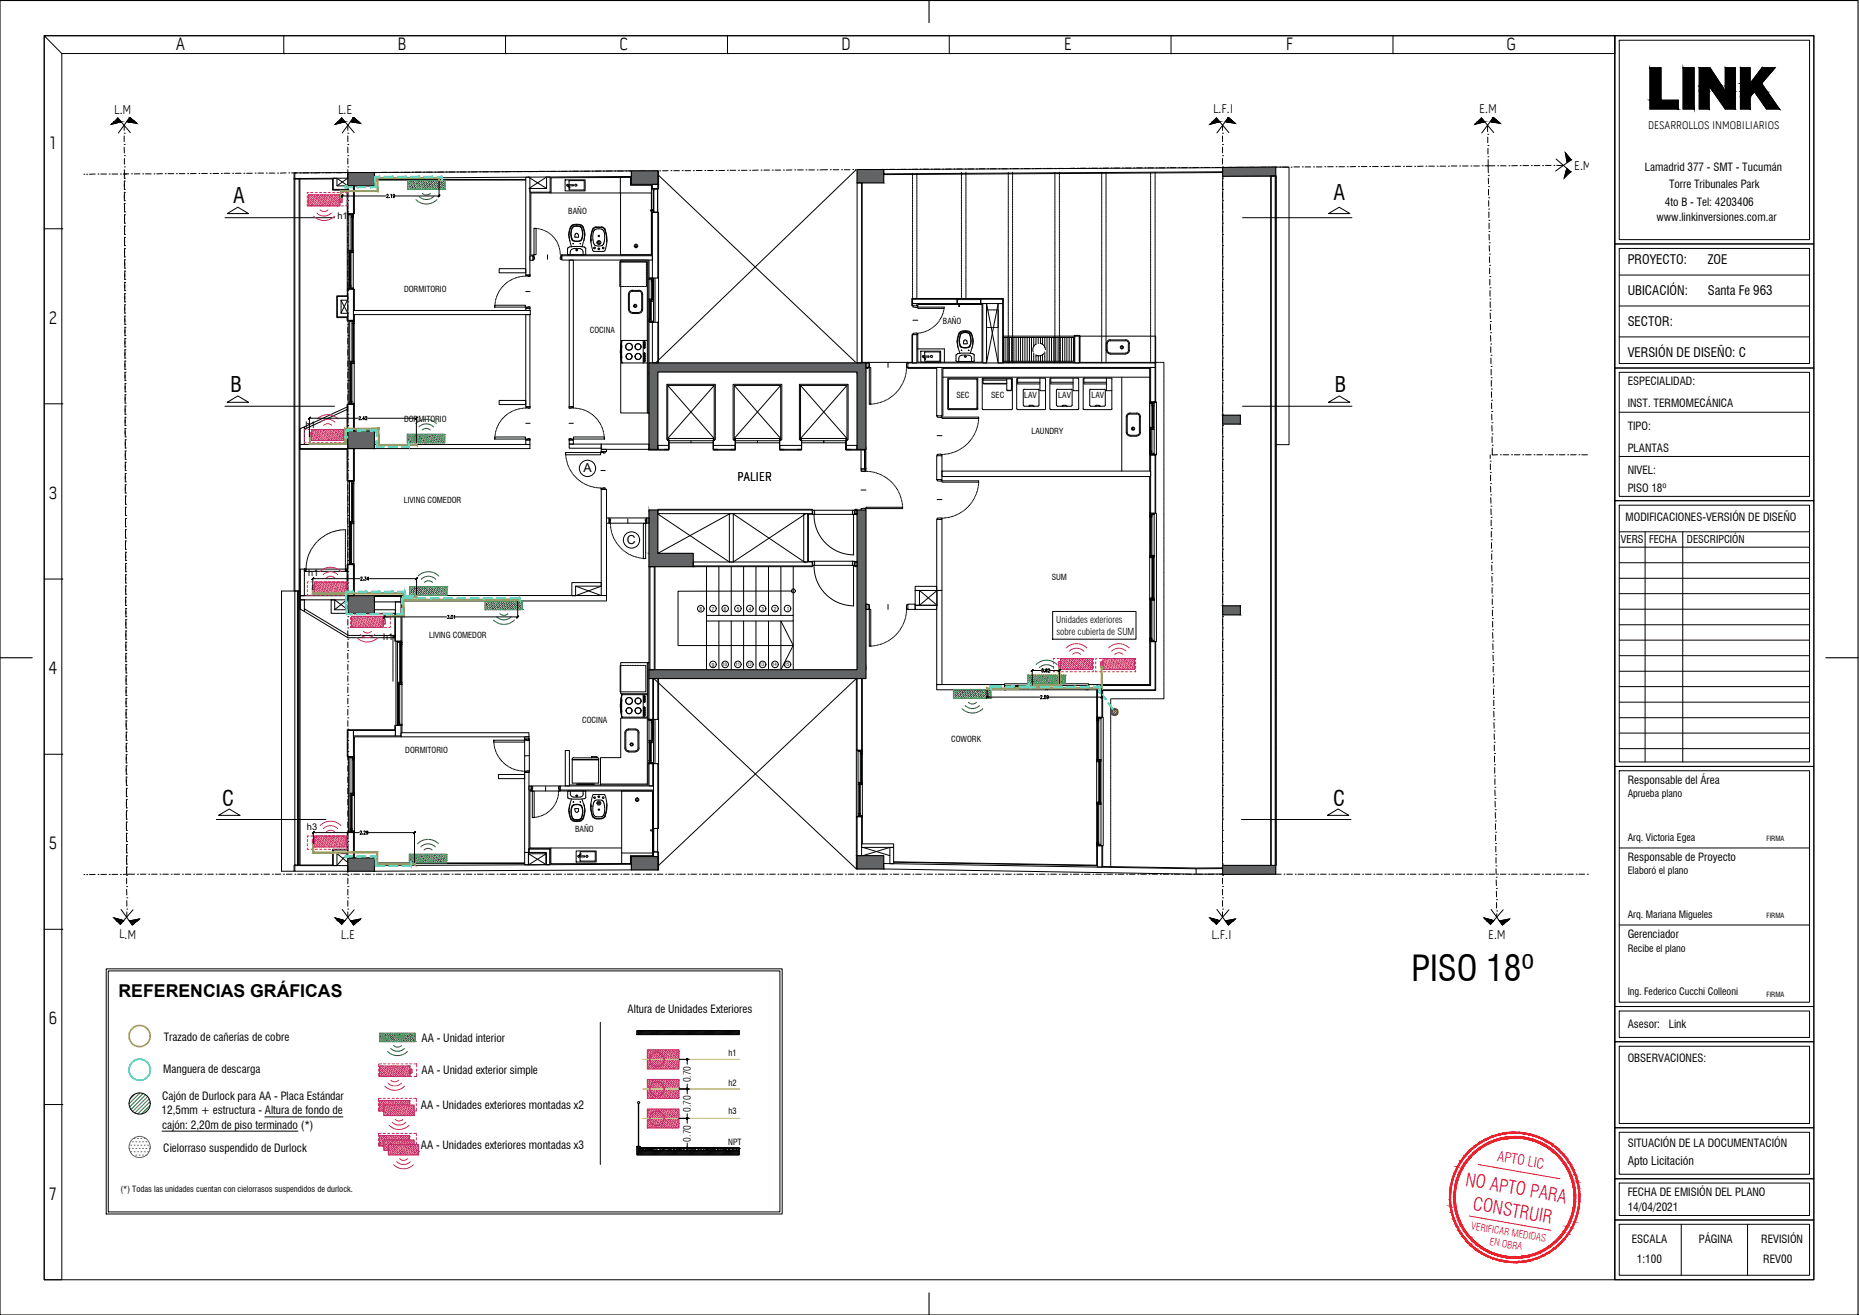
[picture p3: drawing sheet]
<svg xmlns="http://www.w3.org/2000/svg" width="420mm" height="297mm" viewBox="0 0 420 297" stroke-linecap="round" stroke-linejoin="round" font-family="sans-serif">
<defs><g id="words">
<text font-size="8" x="319" y="221.6">PISO 18º</text>
<g font-size="4.8">
<text x="52.7" y="45.9">A</text>
<text x="301.4" y="45.1">A</text>
<text x="52.1" y="88.6">B</text>
<text x="301.7" y="88.6">B</text>
<text x="50.2" y="182.1">C</text>
<text x="301.3" y="182.1">C</text>
</g>
<g font-size="4.2" fill="#ed1f24">
<text x="331.1" y="267.8" transform="rotate(10 331.1 267.8)">NO APTO PARA</text>
<text x="332.7" y="273.2" transform="rotate(10 332.7 273.2)">CONSTRUIR</text>
</g>
<g font-size="4.1">
<text x="39.7" y="11.2">A</text>
<text x="89.9" y="11.2">B</text>
<text x="140" y="11.2">C</text>
<text x="190.1" y="11.2">D</text>
<text x="240.4" y="11.2">E</text>
<text x="290.6" y="11.2">F</text>
<text x="340.5" y="11.2">G</text>
<text x="11.2" y="33.6">1</text>
<text x="11" y="73.1">2</text>
<text x="11" y="112.7">3</text>
<text x="11" y="152.3">4</text>
<text x="11" y="191.8">5</text>
<text x="11" y="231.4">6</text>
<text x="11.2" y="271">7</text>
</g>
<text font-size="4" x="26.8" y="225.2">REFERENCIAS GRÁFICAS</text>
<text font-size="3.2" fill="#ed1f24" x="338.3" y="262.2" transform="rotate(10 338.3 262.2)">APTO LIC</text>
<g font-size="2.9">
<text x="25.8" y="25.7">L.M</text>
<text x="76.4" y="25.7">L.E</text>
<text x="274.2" y="25.5" transform="rotate(1 274.2 25.5)">L.F.I</text>
<text x="334.3" y="25.5" transform="rotate(1 334.3 25.5)">E.M</text>
<text x="355.8" y="38.3">E.M</text>
<text x="367.9" y="59.7">PROYECTO:</text>
<text x="386" y="59.7">ZOE</text>
<text x="367.9" y="66.7">UBICACIÓN:</text>
<text x="386" y="66.7">Santa Fe 963</text>
<text x="367.9" y="73.7">SECTOR:</text>
<text x="367.9" y="80.7">VERSIÓN DE DISEÑO: C</text>
<text x="166.7" y="108.6">PALIER</text>
<text x="26.9" y="212" transform="rotate(1 26.9 212)">L.M</text>
<text x="77" y="212" transform="rotate(1 77 212)">L.E</text>
<text x="273.8" y="212" transform="rotate(1 273.8 212)">L.F.I</text>
<text x="336.4" y="212" transform="rotate(1 336.4 212)">E.M</text>
</g>
<g font-size="2.8">
<text x="131.9" y="106.7">A</text>
<text x="141.7" y="122.9">C</text>
</g>
<text font-size="2.7" x="367.9" y="263.1">Apto Licitación</text>
<g font-size="2.5">
<text x="372.5" y="29">DESARROLLOS INMOBILIARIOS</text>
<text x="371.8" y="38.7">Lamadrid 377 - SMT - Tucumán</text>
<text x="376.3" y="46.4">4to B - Tel: 4203406</text>
<text x="377.2" y="42.5">Torre Tribunales Park</text>
<text x="374.4" y="49.9">www.linkinversiones.com.ar</text>
<text x="367.9" y="87">ESPECIALIDAD:</text>
<text x="367.9" y="92">INST. TERMOMECÁNICA</text>
<text x="367.9" y="97.1">TIPO:</text>
<text x="367.9" y="107">NIVEL:</text>
<text x="367.9" y="102.1">PLANTAS</text>
<text x="367.9" y="111">PISO 18º</text>
<text x="367.4" y="117.7">MODIFICACIONES-VERSIÓN DE DISEÑO</text>
<text x="367.9" y="177">Responsable del Área</text>
<text x="367.9" y="194.5">Responsable de Proyecto</text>
<text x="367.9" y="211.9">Gerenciador</text>
<text x="141.9" y="228.8">Altura de Unidades Exteriores</text>
<text x="367.9" y="232.3">Asesor:</text>
<text x="377.1" y="232.3">Link</text>
<text x="37" y="235.1">Trazado de cañerías de cobre</text>
<text x="95.3" y="235.3">AA - Unidad interior</text>
<text x="367.9" y="239.9">OBSERVACIONES:</text>
<text x="36.9" y="242.3">Manguera de descarga</text>
<text x="95.3" y="242.6">AA - Unidad exterior simple</text>
<text x="36.5" y="251.7">12,5mm + estructura - Altura de fondo de</text>
<text x="36.6" y="248.5">Cajón de Durlock para AA - Placa Estándar</text>
<text x="95.1" y="250.5">AA - Unidades exteriores montadas x2</text>
<text x="36.6" y="254.9">cajón: 2,20m de piso terminado (*)</text>
<text x="36.9" y="260.2">Cielorraso suspendido de Durlock</text>
<text x="95.1" y="259.4">AA - Unidades exteriores montadas x3</text>
<text x="367.9" y="259">SITUACIÓN DE LA DOCUMENTACIÓN</text>
<text x="367.9" y="270.2">FECHA DE EMISIÓN DEL PLANO</text>
<text x="367.9" y="273.5">14/04/2021</text>
<text x="368.8" y="280.7">ESCALA</text>
<text x="384" y="280.7">PÁGINA</text>
<text x="398.1" y="280.7">REVISIÓN</text>
<text x="370" y="285.3">1:100</text>
<text x="398.5" y="285.3">REV00</text>
</g>
<g font-size="2.4">
<text x="366.4" y="122.8">VERS</text>
<text x="372.7" y="122.8">FECHA</text>
<text x="381.3" y="122.8">DESCRIPCIÓN</text>
</g>
<g font-size="2.3">
<text x="367.9" y="180.1">Aprueba plano</text>
<text x="367.9" y="189.9">Arq. Victoria Egea</text>
<text x="367.9" y="197.5">Elaboró el plano</text>
<text x="367.9" y="207.4">Arq. Mariana Migueles</text>
<text x="367.9" y="215">Recibe el plano</text>
<text x="367.9" y="224.8">Ing. Federico Cucchi Colleoni</text>
<text x="156.2" y="244.5" transform="rotate(-90 156.2 244.5)">0.70</text>
<text x="156.2" y="251.2" transform="rotate(-90 156.2 251.2)">0.70</text>
<text x="156.2" y="257.9" transform="rotate(-90 156.2 257.9)">0.70</text>
</g>
<g font-size="2.3" fill="#ed1f24">
<text x="332.4" y="277.7" transform="rotate(10 332.4 277.7)">VERIFICAR MEDIDAS</text>
<text x="336.6" y="281.2" transform="rotate(10 336.6 281.2)">EN OBRA</text>
</g>
<g font-size="2.1">
<text x="76.2" y="49.4">h1</text>
<text x="69" y="96.8">h1</text>
<text x="69.7" y="130.2">h1</text>
<text x="238.7" y="140.8">Unidades exteriores</text>
<text x="238.8" y="143.4">sobre cubierta de SUM</text>
<text x="86.6" y="144.6">h1</text>
<text x="69.4" y="187.6">h3</text>
</g>
<g font-size="1.9">
<text x="128.4" y="48.4">BAÑO</text>
<text x="91.3" y="65.9">DORMITORIO</text>
<text x="133.3" y="75.3">COCINA</text>
<text x="213.1" y="73.2">BAÑO</text>
<text x="216.2" y="89.9">SEC</text>
<text x="224" y="89.9">SEC</text>
<text x="231.5" y="89.9">LAV</text>
<text x="239.2" y="89.9">LAV</text>
<text x="246.7" y="89.9">LAV</text>
<text x="91.3" y="95.2">DORMITORIO</text>
<text x="233.1" y="98.1">LAUNDRY</text>
<text x="91.3" y="113.5">LIVING COMEDOR</text>
<text x="237.7" y="131.1">SUM</text>
<text x="97" y="144.1">LIVING COMEDOR</text>
<text x="131.6" y="163.3">COCINA</text>
<text x="215" y="167.7">COWORK</text>
<text x="91.6" y="170.1">DORMITORIO</text>
<text x="130" y="187.9">BAÑO</text>
<text x="164.6" y="238.5">h1</text>
<text x="164.6" y="245.3">h2</text>
<text x="164.6" y="251.5">h3</text>
<text x="164.6" y="258.7">NPT</text>
<text x="27.3" y="269.3">(*) Todas las unidades cuentan con cielorrasos suspendidos de durlock.</text>
</g>
<g font-size="1.6">
<text x="399.3" y="189.9">FIRMA</text>
<text x="399.3" y="207.4">FIRMA</text>
<text x="399.3" y="225.2">FIRMA</text>
</g>
<g font-size="1.2">
<text x="158.1" y="138">8</text>
<text x="160.9" y="138">7</text>
<text x="163.6" y="138">6</text>
<text x="166.5" y="138">5</text>
<text x="169.2" y="138">4</text>
<text x="172.1" y="138">3</text>
<text x="174.9" y="138">2</text>
<text x="177.8" y="138">1</text>
<text x="160.9" y="150.6">9</text>
</g>
<g font-size="1.1">
<text x="163.3" y="150.5">10</text>
<text x="166.2" y="150.5">11</text>
<text x="168.9" y="150.5">12</text>
<text x="171.7" y="150.5">13</text>
<text x="174.5" y="150.5">14</text>
<text x="177.4" y="150.5">15</text>
</g>
</g></defs>
<!-- layer: 9-ZOE-C-ARQ-AL-REV 05|A-GLAZ -->
<g fill="none" stroke="#000" stroke-width=".23">
<path d="M147.5 47.4h-.4v.2h.4M147.6 42.8h.1M147.7 42.7v.3v-.1M147.7 47.4h-.2v.3h.2M147.7 42.9h.1M147.7 42.9v4.9v-4.8M147.7 47.6h.1M147.7 42.7h.9v5.2h-.9zM216.3 67.7h5.4v.9h-5.4zM216.6 68.7l.1 .1h.2v-.1M216.7 68.8v.4h.2v-.4M216.7 68.6h.1"/>
<path d="M221.3 68.6l-4.8 .1h4.9M221.5 68.7l.1-.1h-.3l.1 .1M147.5 187.5h-.4v.2h.4M147.5 187.7h.2M147.6 192.2l.1 .1zM147.7 187.4l-.2 .3M147.7 192.2v-.1v.3M147.7 192.1v-4.7v4.9M147.7 187.5h.1M147.7 187.1h.9v5.3h-.9z"/>
</g>
<!-- layer: 9-ZOE-C-ARQ-AL-REV 05|ZOE- Huecos -->
<g fill="none" stroke="#000" stroke-width=".23">
<path d="M119.4 40l4.1 2.6M123.5 40l-4 2.6M147.8 38.6l45.7 43.4M193.5 38.3l-45.2 43.6M76.2 40.3l2.4 1.7M78.6 40.2l-2.4 1.8M77 67.8l1.6 3M78.5 67.8l-1.5 3M223 68.6l2.6 13.4M225.6 68.6l-2.6 13.4M148.7 116.1l16.1 10.8M164.8 116.1l-16.1 8.9"/>
<path d="M165.7 116.1l16.3 11M182 116.1l-16.3 10.8M75.6 135.5l3 2.2M78.6 135.3l-3 2.4M130.1 132.4l5.8 2.1M135.9 132.4l-5.8 2.2M207.8 133.4l4 3.3M211.8 133.4l-4 3.3M147.8 153.3l45.7 43M193.5 153.3l-45.7 43.2M76.1 192.8l2.5 2M78.6 192.8l-2.5 2.7"/>
<path d="M119.5 192.9l3.9 2.4M123.4 192.9l-3.9 2.5M195 191.4l6.1 1.9M201.1 191.4l-6.1 1.9"/>
</g>
<!-- layer: 9-ZOE-C-ARQ-AL-REV 05|TRAZO PUNTO -->
<g fill="none" stroke="#000" stroke-width=".23">
<path d="M19 39.4h.1M19.6 39.4h.1M21.5 39.3l-1.3 .1M22.1 39.3h.1M22.8 39.3h1.2M24.7 39.3h.1M25.3 39.3h1.3M27.2 39.3h.1M28.1 32.6h.1M28.1 30.1h.1M28.1 28.3v1.1M28.1 30.7v1.3"/>
<path d="M28.1 33.3v1.2M28.1 37.7h.1M28.1 35.2h.1M28.1 35.8v1.3M28.1 38.3v1.3M28.6 39.3h-.7M29.1 39.3h-1v1M29.7 39.3h.1M30.4 39.3h1.2M32.3 39.3h.1M32.9 39.3h1.3M34.8 39.3h.1"/>
<path d="M36.7 39.2l-1.3 .1M37.3 39.2h.1M38 39.2h1.2M39.9 39.2h.1M40.5 39.2h1.3M42.4 39.2h.1M44.3 39.2h-1.2M45 39.2h.1M45.6 39.2h1.3M47.5 39.2h.1M48.1 39.2h1.3M50 39.2h.1"/>
<path d="M50.7 39.1h1.2M52.6 39.1h.1M53.2 39.1h1.3M55.1 39.1h.1M55.8 39.1h1.2M57.7 39.1h.1M58.3 39.1h1.3M60.2 39.1h.1M60.8 39.1h1.3M62.7 39.1h.1M64.6 39.1h-1.2M65.3 39.1h.1"/>
<path d="M65.9 39.1h1.3M67.8 39.1h.1M68.5 39.1h1.2M70.4 39.1h.1M72.3 39l-1.3 .1M72.9 39h.1M73.5 39h1.3M75.4 39h.1M76.1 39h1.2M78 39h.1M78.6 37.7h.1M78.6 35.2h.1"/>
<path d="M78.6 32.6h.1M78.6 30.1h.1M78.6 28.3v1.1M78.6 30.7v1.3M78.6 33.3v1.2M78.6 35.8v1.3M78.6 38.3v1.3M79.9 39h-1.3M80.5 39h.1M81.2 39h1.2M83.1 39h.1M83.7 39h1.3"/>
<path d="M85.6 39h.1M86.2 38.9h1.3M88.1 38.9h.1M88.8 38.9h1.2M90.7 38.9h.1M91.3 38.9h1.3M93.2 38.9h.1M93.9 38.9h1.2M95.8 38.9h.1M96.4 38.9h1.3M98.3 38.9h.1M100.2 38.8l-1.3 .1"/>
<path d="M100.8 38.8h.1M101.5 38.8h1.2M103.4 38.8h.1M104 38.8h1.3M105.9 38.8h.1M107.8 38.8h-1.2M108.5 38.8h.1M109.1 38.8h1.3M111 38.8h.1M111.6 38.8h1.3M113.5 38.8h.1M115.4 38.8h-1.2"/>
<path d="M116.1 38.8h.1M116.7 38.8h1.3M118.6 38.8h.1M119.3 38.8h1.2M121.2 38.8h.1M121.8 38.7h1.3M123.7 38.7h.1M124.3 38.7h1.3M126.2 38.7h.1M126.9 38.7h1.2M128.8 38.7h.1M129.4 38.7h1.3"/>
<path d="M131.3 38.7h.1M132 38.7h1.2M133.9 38.7h.1M135.8 38.6l-1.3 .1M136.4 38.6h.1M137 38.6h1.3M138.9 38.6h.1M139.6 38.6h1.2M141.5 38.6h.1M143.4 38.6h-1.3M144 38.6h.1M144.7 38.6h1.2"/>
<path d="M146.6 38.6h.1M147.2 38.6h1.3M149.1 38.6h.1M151 38.6h-1.3M151.6 38.6h.1M152.3 38.6h1.2M154.2 38.6h.1M154.8 38.6h1.3M156.7 38.6h.1M157.4 38.5h1.3M159.3 38.5h.1M159.9 38.5h1.3"/>
<path d="M161.8 38.5h.1M162.5 38.5h1.2M164.4 38.5h.1M165 38.5h1.3M166.9 38.5h.1M167.6 38.5h1.2M169.5 38.5h.1M171.4 38.4l-1.3 .1M172 38.4h.1M172.6 38.4h1.3M174.5 38.4h.1M175.2 38.4h1.2"/>
<path d="M177.1 38.4h.1M179 38.4h-1.3M179.6 38.4h.1M180.3 38.4h1.2M182.2 38.4h.1M182.8 38.4h1.3M184.7 38.4h.1M187 38.3l-1.7 .1M187.7 38.3h.1M188.3 38.3h1.3M190.2 38.3h.1M190.8 38.3h1.3"/>
<path d="M192.7 38.3h.1M193.4 38.3h1.2M195.3 38.3h.1M195.9 38.3h1.3M197.8 38.3h.1M199.7 38.3h-1.2M200.4 38.3h.1M201 38.3h1.3M202.9 38.3h.1M203.5 38.3h1.3M205.4 38.3h.1M207.3 38.2l-1.2 .1"/>
<path d="M208 38.2h.1M208.6 38.2h1.3M210.5 38.2h.1M211.2 38.2h1.2M213.1 38.2h.1M215 38.2h-1.3M215.6 38.2h.1M216.2 38.2h1.3M218.1 38.2h.1M218.8 38.2h1.2M220.7 38.2h.1M221.3 38.1h1.3"/>
<path d="M223.2 38.1h.1M223.9 38.1h1.2M225.8 38.1h.1M226.4 38.1h1.3M228.3 38.1h.1M228.9 38.1h1.3M230.8 38.1h.1M231.5 38.1h1.2M233.4 38.1h.1M235.3 38l-1.3 .1M235.9 38h.1M236.6 38h1.2"/>
<path d="M238.5 38h.1M239.1 38h1.3M241 38h.1M242.9 38h-1.3M243.5 38h.1M244.2 38h1.2M246.1 38h.1M246.7 38h1.3M248.6 38h.1M250.5 38h-1.2M251.2 38h.1M251.8 38h1.3"/>
<path d="M253.7 38h.1M254.3 38h1.3M256.2 38h.1M256.9 37.9h1.2M258.8 37.9h.1M259.4 37.9h1.3M261.3 37.9h.1M262 37.9h1.2M263.9 37.9h.1M264.5 37.9h1.3M266.4 37.9h.1M267 37.9h1.3"/>
<path d="M268.9 37.9h.1M270.8 37.8l-1.2 .1M271.5 37.8h.1M272.1 37.8h1.3M274 37.8h.1M274.7 37.8h1.2M276.3 30.1h.1M276.3 32.6h.1M276.3 35.2h.1M276.3 37.7h.1M276.3 28.3v1.1M276.3 30.7v1.3"/>
<path d="M276.3 33.3v1.2M276.3 35.8v1.3M276.3 38.3v1.3M276.6 37.8h.1M278.5 37.8h-1.3M279.1 37.8h.1M279.7 37.8h1.3M281.6 37.8h.1M282.3 37.8h1.2M284.2 37.8h.1M286.1 37.7l-1.3 .1M286.7 37.7h.1"/>
<path d="M287.4 37.7h1.2M289.3 37.7h.1M289.9 37.7h1.3M291.8 37.7h.1M292.4 37.7h1.3M294.3 37.7h.1M295 37.7h1.2M296.9 37.7h.1M297.5 37.7h1.3M299.4 37.7h.1M300.1 37.7h1.2M302 37.7h.1"/>
<path d="M302.6 37.7h1.3M304.5 37.7h.1M306.4 37.6l-1.3 .1M307 37.6h.1M307.7 37.6h1.2M309.6 37.6h.1M310.2 37.6h1.3M312.1 37.6h.1M314 37.6h-1.2M314.7 37.6h.1M315.3 37.6h1.3M317.2 37.6h.1"/>
<path d="M317.8 37.6h1.3M319.7 37.6h.1M321.6 37.5l-1.2 .1M322.3 37.5h.1M322.9 37.5h1.3M324.8 37.5h.1M325.5 37.5h1.2M327.4 37.5h.1M328 37.5h1.3M329.9 37.5h.1M330.5 37.5h1.3M332.4 37.5h.1"/>
<path d="M333.1 37.5h1.2M335 37.5h.1M335.6 37.5h.7l.1 1.5M336.2 28.3v1.4M336.3 30.3h.1M336.3 31v1.2M336.3 32.9h.1M336.3 35.4h.1M336.3 33.5v1.3M336.3 36.1v1.4h1.6M336.4 39.6h.1M338.5 37.5h.1"/>
<path d="M339.1 37.5h1.3M341 37.5h.1M342.9 37.4l-1.2 .1M343.6 37.4h.1M344.2 37.4h1.3M346.1 37.4h.1M346.8 37.4h1.2M348.7 37.4h.1M349.3 37.4h1.3M351.2 37.4h.1M351.8 37.4h1.6M28.1 40.9h.1"/>
<path d="M28.1 43.5h.1M28.1 46h.1M28.1 45.3h.1M28.1 42.8h.1M28.1 40.2h.1M28.1 40.9v1.9M28.1 43.4v2M28.1 46l.1 1.2M28.2 48.5h.1M28.2 51.1h.1M28.2 53.6h.1M28.2 56.2h.1"/>
<path d="M28.2 58.7h.1M28.2 58h.1M28.2 55.5h.1M28.2 52.9h.1M28.2 50.4h.1M28.2 47.9h.1M28.2 46.6v1.3M28.2 48.5v1.9M28.2 51v2M28.2 53.6v1.9M28.2 56.1v2M28.2 58.7v1.2"/>
<path d="M28.2 59.3v1.3M78.6 58h.1M78.6 55.5h.1M78.6 52.9h.1M78.6 50.4h.1M78.6 47.9h.1M78.6 45.3h.1M78.6 42.8h.1M78.6 40.2h.1M78.6 40.9v1.2M78.6 43.4v1.3M78.6 46v1.2"/>
<path d="M78.6 48.5v1.3M78.6 51v1.3M78.6 53.6v1.2M78.6 56.1v1.3M78.6 58.7v1.2M276.3 40.2h.1M276.3 42.8h.1M276.3 45.3h.1M276.3 47.9h.1M276.3 50.4h.1M276.3 52.9h.1M276.3 55.5h.1"/>
<path d="M276.3 58h.1M276.3 40.9v1.2M276.3 43.4v1.3M276.3 46v1.2M276.3 48.5v1.3M276.3 51v1.3M276.3 53.6v1.2M276.3 56.1v1.3M276.3 58.7v1.2M336.4 40.2v1.3M336.4 42.1h.1M336.4 42.8v1.3"/>
<path d="M336.5 47.2h.1M336.5 44.7h.1M336.5 45.3v1.3M336.5 49.8h.1M336.5 47.9v1.2M336.5 52.3h.1M336.5 52.9l.1 1.3M336.5 50.4v1.3M336.6 54.8h.1M336.6 55.5v1.3M336.6 57.4h.1M336.6 58l.1 1.3"/>
<path d="M336.7 59.9h.1M28.2 61.2h.1M28.2 63.8h.1M28.2 66.3h.1M28.2 68.9h.1M28.2 71.4h.1M28.2 70.7h.1M28.2 68.2h.1M28.2 65.6h.1M28.2 63.1h.1M28.2 60.6h.1M28.2 61.2v1.9"/>
<path d="M28.2 63.7v2M28.2 66.3v1.9M28.2 68.8v2M28.2 72v1.3M28.2 71.4v1.2M28.2 73.9h.1M28.2 76.5h.1M28.2 79h.1M28.2 78.3h.1M28.2 75.8h.1M28.2 73.3h.1M28.2 73.9v1.9"/>
<path d="M28.2 76.4v2M28.2 79v1.9M78.6 78.3h.1M78.6 75.8h.1M78.6 73.3h.1M78.6 70.7h.1M78.6 68.2h.1M78.6 65.6h.1M78.6 63.1h.1M78.6 60.6h.1M78.6 61.2v1.3M78.6 63.7v1.3"/>
<path d="M78.6 66.3v1.2M78.6 68.8v1.3M78.6 71.4v1.2M78.6 73.9v1.3M78.6 76.4v1.3M78.6 79v1.2M276.3 60.6h.1M276.3 63.1h.1M276.3 65.6h.1M276.3 68.2h.1M276.3 70.7h.1M276.3 73.3h.1"/>
<path d="M276.3 75.8h.1M276.3 78.3h.1M276.3 61.2v1.3M276.3 63.7v1.3M276.3 66.3v1.2M276.3 68.8v1.3M276.3 71.4v1.2M276.3 73.9v1.3M276.3 76.4v1.3M276.3 79v1.2M336.7 60.6v1.2M336.7 62.5h.1"/>
<path d="M336.7 63.1v1.3M336.8 67.5h.1M336.8 65h.1M336.8 65.6v1.3M336.8 70.1h.1M336.8 70.7v1.3M336.8 68.2v1.3M336.8 72.6h.1M336.8 73.3l.1 1.2M336.9 75.2h.1M336.9 75.8v1.3M336.9 77.7h.1"/>
<path d="M336.9 78.3v1.3M28.2 81.6h.1M28.2 84.1h.1M28.2 83.4h.1M28.2 80.9h.1M28.2 81.5v2M28.2 84.7l.1 1.3M28.2 84.1l.1 1.2M28.3 86.6h.1M28.3 89.2h.1M28.3 91.7h.1M28.3 94.3h.1"/>
<path d="M28.3 96.8h.1M28.3 96.1h.1M28.3 93.6h.1M28.3 91h.1M28.3 88.5h.1M28.3 86h.1M28.3 86.6v1.9M28.3 89.1v2M28.3 91.7v1.9M28.3 94.2v2M28.3 96.8v1.2M28.3 97.4v1.3"/>
<path d="M28.3 99.3h.1M28.3 98.7h.1M28.3 99.3v1.9M78.6 98.7h.1M78.6 96.1h.1M78.6 93.6h.1M78.6 91h.1M78.6 88.5h.1M78.6 86h.1M78.6 83.4h.1M78.6 80.9h.1M78.6 81.5v1.3"/>
<path d="M78.6 84.1v1.2M78.6 86.6v1.3M78.6 89.1v1.3M78.6 91.7v1.2M78.6 94.2v1.3M78.6 96.8v1.2M78.6 99.3v1.3M276.3 80.9h.1M276.3 83.4h.1M276.3 86h.1M276.3 88.5h.1M276.3 91h.1"/>
<path d="M276.3 93.6h.1M276.3 96.1h.1M276.3 98.7h.1M276.3 81.5v1.3M276.3 84.1v1.2M276.3 86.6v1.3M276.3 89.1v1.3M276.3 91.7v1.2M276.3 94.2v1.3M276.3 96.8v1.2M276.3 99.3v1.3M337 80.2h.1"/>
<path d="M337 80.9v1.3M337 85.3h.1M337 82.8h.1M337 83.4v1.3M337.1 87.9h.1M337.1 86v1.2M337.1 90.4h.1M337.1 91v1.3M337.1 88.5v1.3M337.1 92.9h.1M337.1 93.6l.1 1.3M337.2 95.5h.1"/>
<path d="M337.2 96.1v1.3M337.2 98h.1M337.2 98.7v1.2M28.3 101.9h.1M28.3 104.4h.1M28.3 107h.1M28.3 109.5h.1M28.3 108.8h.1M28.3 106.3h.1M28.3 103.7h.1M28.3 101.2h.1M28.3 101.8v2"/>
<path d="M28.3 104.4v1.9M28.3 106.9v2M28.3 109.5v1.9M28.4 112h.1M28.4 114.6h.1M28.4 117.1h.1M28.4 119.7h.1M28.4 119h.1M28.4 116.4h.1M28.4 113.9h.1M28.4 111.4h.1M28.4 112v1.9"/>
<path d="M28.4 114.5v2M28.4 117.1v1.9M28.4 119.6v2M78.6 119h.1M78.6 116.4h.1M78.6 113.9h.1M78.6 111.4h.1M78.6 108.8h.1M78.6 106.3h.1M78.6 103.7h.1M78.6 101.2h.1M78.6 101.8v1.3"/>
<path d="M78.6 104.4v1.2M78.6 106.9v1.3M78.6 109.5v1.2M78.6 112v1.3M78.6 114.5v1.3M78.6 117.1v1.2M78.6 119.6v1.3M276.3 101.2h.1M276.3 103.7h.1M276.3 106.3h.1M276.3 108.8h.1M276.3 111.4h.1"/>
<path d="M276.3 113.9h.1M276.3 116.4h.1M276.3 119h.1M276.3 101.8v1.3M276.3 104.4v1.2M276.3 106.9v1.3M276.3 109.5v1.2M276.3 112v1.3M276.3 114.5v1.3M276.3 117.1v1.2M276.3 119.6v1.3M336.8 104.2h.1"/>
<path d="M336.8 102.8v.7M336.8 106.7h.1M336.8 104.8v1.3M336.9 109.2h.1M336.9 107.3v1.3M336.9 109.9v1.3M336.9 111.8h.1M336.9 112.4l.1 1.3M337 114.3h.1M337 115v1.2M337 116.9h.1M337 117.5v1.3"/>
<path d="M337.1 119.4h.1M337.3 101.2v1.6l1.2-.1M337.3 100.6h.1M339.1 102.7h.1M339.7 102.7h1.3M341.6 102.7h.1M342.3 102.7h1.2M344.2 102.7h.1M344.8 102.7h1.3M346.7 102.7h.1M347.3 102.7h1.3M349.2 102.7h.1"/>
<path d="M349.9 102.7h1.3M351.8 102.7h.1M352.4 102.7h1.3M354.3 102.7h.1M355 102.7h1.2M356.9 102.7h.1M357.5 102.7h1.3M28.4 122.2h.1M28.4 124.1h.1M28.4 121.5h.1M28.4 122.2v1.9M28.4 124.7h.1"/>
<path d="M28.4 127.3h.1M28.4 129.8h.1M28.4 132.4h.1M28.4 134.9h.1M28.4 137.4h.1M28.4 136.8h.1M28.4 134.2h.1M28.4 131.7h.1M28.4 129.1h.1M28.4 126.6h.1M28.4 124.7v1.9M28.4 127.2v2"/>
<path d="M28.4 129.8v1.9M28.4 132.3v2M28.4 134.9v1.9M28.4 140h.1M28.4 139.3h.1M28.4 137.4v1.9M28.4 139.9v2M78.6 139.3h.1M78.6 136.8h.1M78.6 134.2h.1M78.6 131.7h.1M78.6 129.1h.1"/>
<path d="M78.6 126.6h.1M78.6 124.1h.1M78.6 121.5h.1M78.6 122.2v1.2M78.6 124.7v1.3M78.6 127.2v1.3M78.6 129.8v1.2M78.6 132.3v1.3M78.6 134.9v1.2M78.6 137.4v1.3M78.6 139.9v1.3M276.3 121.5h.1"/>
<path d="M276.3 124.1h.1M276.3 126.6h.1M276.3 129.1h.1M276.3 131.7h.1M276.3 134.2h.1M276.3 136.8h.1M276.3 139.3h.1M276.3 122.2v1.2M276.3 124.7v1.3M276.3 127.2v1.3M276.3 129.8v1.2M276.3 132.3v1.3"/>
<path d="M276.3 134.9v1.2M276.3 137.4v1.3M276.3 139.9v1.3M337.1 121.9h.1M337.1 120v1.3M337.1 124.5h.1M337.1 122.6v1.3M337.1 127h.1M337.1 125.1v1.3M337.1 127.7l.1 1.2M337.2 129.6h.1M337.2 130.2v1.3"/>
<path d="M337.2 132.1h.1M337.2 132.7v1.3M337.3 134.6h.1M337.3 135.3v1.3M337.3 137.2h.1M337.3 139.7h.1M337.3 137.8v1.3M28.4 142.5h.1M28.4 145.1h.1M28.4 147.6h.1M28.4 150.1h.1M28.4 149.5h.1"/>
<path d="M28.4 146.9h.1M28.4 144.4h.1M28.4 141.8h.1M28.4 142.5v1.9M28.4 145v2M28.4 147.6v1.9M28.4 150.1l.1 1.3M28.5 152.7h.1M28.5 155.2h.1M28.5 157.8h.1M28.5 159.6h.1M28.5 157.1h.1"/>
<path d="M28.5 154.5h.1M28.5 152h.1M28.5 150.8v1.2M28.5 152.6v2M28.5 155.2v1.9M28.5 157.7v2M78.6 159.6h.1M78.6 157.1h.1M78.6 154.5h.1M78.6 152h.1M78.6 149.5h.1M78.6 146.9h.1"/>
<path d="M78.6 144.4h.1M78.6 141.8h.1M78.6 142.5v1.2M78.6 145v1.3M78.6 147.6v1.2M78.6 150.1v1.3M78.6 152.6v1.3M78.6 155.2v1.2M78.6 157.7v1.3M276.3 141.8h.1M276.3 144.4h.1M276.3 146.9h.1"/>
<path d="M276.3 149.5h.1M276.3 152h.1M276.3 154.5h.1M276.3 157.1h.1M276.3 159.6h.1M276.3 142.5v1.2M276.3 145v1.3M276.3 147.6v1.2M276.3 150.1v1.3M276.3 152.6v1.3M276.3 155.2v1.2M276.3 157.7v1.3"/>
<path d="M337.4 142.3h.1M337.4 140.4v1.2M337.4 142.9v1.3M337.4 144.8h.1M337.4 145.4v1.3M337.4 147.3h.1M337.4 148l.1 1.3M337.5 149.9h.1M337.5 150.5v1.3M337.5 152.4h.1M337.5 153.1v1.2M337.6 155h.1"/>
<path d="M337.6 157.5h.1M337.6 155.6v1.3M337.6 158.1v1.3M28.5 160.3h.1M28.5 162.8h.1M28.5 162.2h.1M28.5 160.3v1.9M28.5 163.5v1.2M28.5 162.8v1.3M28.5 165.4h.1M28.5 167.9h.1M28.5 170.5h.1"/>
<path d="M28.5 173h.1M28.5 175.5h.1M28.5 174.9h.1M28.5 172.3h.1M28.5 169.8h.1M28.5 167.2h.1M28.5 164.7h.1M28.5 165.3v2M28.5 167.9v1.9M28.5 170.4v2M28.5 173v1.9M28.5 176.2l.1 1.2"/>
<path d="M28.5 175.5l.1 1.3M28.6 178.1h.1M28.6 179.9h.1M28.6 177.4h.1M28.6 178v2M78.6 179.9h.1M78.6 177.4h.1M78.6 174.9h.1M78.6 172.3h.1M78.6 169.8h.1M78.6 167.2h.1M78.6 164.7h.1"/>
<path d="M78.6 162.2h.1M78.6 160.3v1.2M78.6 162.8v1.3M78.6 165.3v1.3M78.6 167.9v1.2M78.6 170.4v1.3M78.6 173v1.2M78.6 175.5v1.3M78.6 178v1.3M276.3 162.2h.1M276.3 164.7h.1M276.3 167.2h.1"/>
<path d="M276.3 169.8h.1M276.3 172.3h.1M276.3 174.9h.1M276.3 177.4h.1M276.3 179.9h.1M276.3 160.3v1.2M276.3 162.8v1.3M276.3 165.3v1.3M276.3 167.9v1.2M276.3 170.4v1.3M276.3 173v1.2M276.3 175.5v1.3"/>
<path d="M276.3 178v1.3M337.6 160h.1M337.6 160.7l.1 1.3M337.7 162.6h.1M337.7 163.2v1.3M337.7 165.1h.1M337.7 165.8v1.2M337.7 167.7h.1M337.7 168.3v1.3M337.8 170.2h.1M337.8 172.7h.1M337.8 170.8v1.3"/>
<path d="M337.8 175.3h.1M337.8 173.4v1.3M337.9 177.8h.1M337.9 175.9v1.3M337.9 178.5v1.2M19 197.6h.1M19.6 197.6h.1M21.5 197.5l-1.3 .1M22.1 197.5h.1M22.8 197.5h1.2M24.7 197.5h.1M25.3 197.5h1.3"/>
<path d="M27.2 197.5h.1M28.6 180.6h.1M28.6 183.2h.1M28.6 185.7h.1M28.6 188.2h.1M28.6 187.6h.1M28.6 185h.1M28.6 182.5h.1M28.6 180.6v1.9M28.6 183.1v2M28.6 185.7v1.9M28.6 188.9v1.2"/>
<path d="M28.6 188.2v1.3M28.6 190.8h.1M28.6 193.3h.1M28.6 195.9h.1M28.6 196.5v1h1.8M28.6 197.7h.1M28.6 195.2h.1M28.6 192.6h.1M28.6 190.1h.1M28.6 190.7v2M28.6 193.3v1.9M28.6 195.8v1.3"/>
<path d="M28.6 198.4v1.2M28.6 197.5h-.7M31.1 197.5h.1M31.7 197.5h1.3M33.6 197.5h.1M34.2 197.5h1.3M36.2 197.5h.1M36.8 197.5h1.3M38.7 197.5h.1M39.3 197.5h1.3M41.2 197.5h.1M41.9 197.5h1.2"/>
<path d="M43.8 197.5h.1M44.4 197.5h1.3M46.3 197.5h.1M46.9 197.5h1.3M48.9 197.5h.1M49.5 197.5h1.3M51.4 197.5h.1M52 197.5h1.3M53.9 197.5h.1M54.6 197.5h1.2M56.5 197.5h.1M57.1 197.5h1.3"/>
<path d="M59 197.5h.1M59.6 197.5h1.3M61.6 197.5h.1M62.2 197.5h1.3M64.1 197.5h.1M64.7 197.5h1.3M66.6 197.5h.1M67.3 197.5h1.2M69.2 197.5h.1M69.8 197.5h1.3M71.7 197.5h.1M72.3 197.5h1.3"/>
<path d="M74.3 197.5h.1M74.9 197.5h1.3M76.8 197.5h.1M77.4 197.5h1.3M78.6 197.7h.1M78.6 195.2h.1M78.6 192.6h.1M78.6 190.1h.1M78.6 187.6h.1M78.6 185h.1M78.6 182.5h.1M78.6 180.6v1.2"/>
<path d="M78.6 183.1v1.3M78.6 185.7v1.2M78.6 188.2v1.3M78.6 190.7v1.3M78.6 193.3v1.2M78.6 195.8v1.3M78.6 198.4v1.2M79.3 197.5h.1M80 197.5h1.2M81.9 197.5h.1M82.5 197.5h1.3M84.4 197.5h.1"/>
<path d="M85 197.5h1.3M87 197.5h.1M87.6 197.5h1.3M89.5 197.5h.1M90.1 197.5h1.3M92 197.5h.1M92.7 197.5h1.2M94.6 197.5h.1M95.2 197.5h1.3M97.1 197.5h.1M97.7 197.5h1.3M99.7 197.5h.1"/>
<path d="M100.3 197.5h1.3M102.2 197.5h.1M102.8 197.5h1.3M104.7 197.5h.1M105.4 197.5h1.2M107.3 197.5h.1M107.9 197.5h1.3M109.8 197.5h.1M110.4 197.5h1.3M112.4 197.5h.1M113 197.5h1.3M114.9 197.5h.1"/>
<path d="M115.5 197.5h1.3M117.4 197.5h.1M118.1 197.5h1.2M120 197.5h.1M120.6 197.5h1.3M122.5 197.5h.1M123.1 197.5h1.3M125.1 197.5h.1M125.7 197.5h1.3M127.6 197.5h.1M128.2 197.5h1.3M130.1 197.5h.1"/>
<path d="M130.8 197.5h1.2M132.7 197.5h.1M133.3 197.5h1.3M135.2 197.5h.1M135.8 197.5h1.3M137.8 197.5h.1M138.4 197.5h1.3M140.3 197.5h.1M140.9 197.5h1.3M142.8 197.5h.1M143.5 197.5h1.2M145.4 197.5h.1"/>
<path d="M146 197.5h1.3M147.9 197.5h.1M148.5 197.5h1.3M150.5 197.5h.1M151.1 197.5h1.3M153 197.5h.1M153.6 197.5h1.3M155.5 197.5h.1M156.2 197.5h1.2M158.1 197.5h.1M158.7 197.5h1.3M160.6 197.5h.1"/>
<path d="M161.2 197.5h1.3M163.2 197.5h.1M163.8 197.5h1.3M165.7 197.5h.1M166.3 197.5h1.3M168.2 197.5h.1M168.9 197.5h1.2M170.8 197.5h.1M171.4 197.5h1.3M173.3 197.5h.1M173.9 197.5h1.3M175.9 197.5h.1"/>
<path d="M176.5 197.5h1.3M178.4 197.5h.1M179 197.5h1.3M180.9 197.5h.1M181.6 197.5h1.2M183.5 197.5h.1M184.1 197.5h1.3M186 197.5h.1M186.6 197.5h1.3M188.6 197.5h.1M189.2 197.5h1.3M191.1 197.5h.1"/>
<path d="M191.7 197.5h1.3M193.6 197.5h.1M194.3 197.5h1.2M196.2 197.5h.1M196.8 197.5h1.3M198.7 197.5h.1M199.3 197.5h1.3M201.3 197.5h.1M201.9 197.5h1.3M203.8 197.5h.1M204.4 197.5h1.3M206.3 197.5h.1"/>
<path d="M207 197.5h1.2M208.9 197.5h.1M209.5 197.5h1.3M211.4 197.5h.1M212 197.5h1.3M214 197.5h.1M214.6 197.5h1.3M216.5 197.5h.1M217.1 197.5h1.3M219 197.5h.1M219.7 197.5h1.2M221.6 197.5h.1"/>
<path d="M222.2 197.5h1.3M224.1 197.5h.1M224.7 197.5h1.3M226.7 197.5h.1M227.3 197.5h1.3M229.2 197.5h.1M229.8 197.5h1.3M231.7 197.5h.1M232.4 197.5h1.2M234.3 197.5h.1M234.9 197.5h1.3M236.9 197.5h.1"/>
<path d="M237.5 197.5h1.3M239.4 197.5h.1M240 197.5h1.3M241.9 197.5h.1M242.6 197.5h1.2M244.5 197.5h.1M245.1 197.5h1.3M247 197.5h.1M247.6 197.5h1.3M249.6 197.5h.1M250.2 197.5h1.3M252.1 197.5h.1"/>
<path d="M252.7 197.5h1.3M254.6 197.5h.1M255.3 197.5h1.2M257.2 197.5h.1M257.8 197.5h1.3M259.7 197.5h.1M260.3 197.5h1.3M262.3 197.5h.1M262.9 197.5h1.3M264.8 197.5h.1M265.4 197.5h1.3M267.3 197.5h.1"/>
<path d="M268 197.5h1.2M269.9 197.5h.1M270.5 197.5h1.3M272.4 197.5h.1M273 197.5h1.3M275 197.5h.1M275.6 197.5h1.3M276.3 182.5h.1M276.3 185h.1M276.3 187.6h.1M276.3 190.1h.1M276.3 192.6h.1"/>
<path d="M276.3 195.2h.1M276.3 197.7h.1M276.3 180.6v1.2M276.3 183.1v1.3M276.3 185.7v1.2M276.3 188.2v1.3M276.3 190.7v1.3M276.3 193.3v1.2M276.3 195.8v1.3M276.3 198.4v1.2M277.5 197.5h.1M278.1 197.5h1.3"/>
<path d="M280 197.5h.1M280.7 197.5h1.2M282.6 197.5h.1M283.2 197.5h1.3M285.1 197.5h.1M285.7 197.5h1.3M287.7 197.5h.1M288.3 197.5h1.3M290.2 197.5h.1M290.8 197.5h1.3M292.7 197.5h.1M293.4 197.5h1.2"/>
<path d="M295.3 197.5h.1M295.9 197.5h1.3M297.8 197.5h.1M298.4 197.5h1.3M300.4 197.5h.1M301 197.5h1.3M302.9 197.5h.1M303.5 197.5h1.3M305.4 197.5h.1M306.1 197.5h1.2M308 197.5h.1M308.6 197.5h1.3"/>
<path d="M310.5 197.5h.1M311.1 197.5h1.3M313.1 197.5h.1M313.7 197.5h1.3M315.6 197.5h.1M316.2 197.5h1.3M318.1 197.5h.1M318.8 197.5h1.2M320.7 197.5h.1M321.3 197.5h1.3M323.2 197.5h.1M323.8 197.5h1.3"/>
<path d="M325.8 197.5h.1M326.4 197.5h1.3M328.3 197.5h.1M328.9 197.5h1.3M330.8 197.5h.1M331.5 197.5h1.2M333.4 197.5h.1M334 197.5h1.3M335.9 197.5h.1M336.5 197.5h1.3M337.9 180.4h.1M337.9 181v1.3"/>
<path d="M337.9 182.9h.1M337.9 183.5l.1 1.3M338 185.4h.1M338 186.1v1.3M338 188h.1M338 190.5h.1M338 188.6v1.3M338.1 193.1h.1M338.1 191.2v1.2M338.1 195.6h.1M338.1 193.7v1.3M338.1 196.2l.1 1.3"/>
<path d="M338.2 198.1h.1M338.2 198.8v1.3M338.5 197.5h.1M339.1 197.5h1.3M341 197.5h.1M341.6 197.5h1.3M343.5 197.5h.1M344.2 197.5h1.2M346.1 197.5h.1M346.7 197.5h1.3M348.6 197.5h.1M349.2 197.5h1.3"/>
<path d="M351.2 197.5h.1M351.8 197.5h1.3M353.7 197.5h.1M354.3 197.5h1.3M356.2 197.5h.1M356.9 197.5h1.2M358.8 197.5h.1M28.6 200.3h.1M28.6 200.9l.1 1.3M28.7 205.3h.1M28.7 202.8h.1M28.7 203.4v1.3"/>
<path d="M28.7 206v1.2M78.6 205.3h.1M78.6 202.8h.1M78.6 200.3h.1M78.6 200.9v1.3M78.6 203.4v1.3M78.6 206v1.2M276.3 200.3h.1M276.3 202.8h.1M276.3 205.3h.1M276.3 200.9v1.3M276.3 203.4v1.3"/>
<path d="M276.3 206v1.2M338.2 200.7h.1M338.2 201.3v1.3M338.2 203.2h.1M338.2 203.9v1.2M338.3 205.8h.1M338.3 206.4v.8"/>
</g>
<!-- layer: 9-ZOE-C-ARQ-AL-REV 05|ZOE- Textos -->
<g fill="none" stroke="#000" stroke-width=".23">
<path d="M26.6 26.6l2.9 3.4M27.4 27.5l-2.3 .6M28.7 27.5l2.2 .4-1.6-1.4-2.5 3.5M77.2 26.6l2.9 3.4M77.9 27.5l-2.2 .6M79.2 27.5l2.3 .4-1.6-1.4-2.6 3.5M274.9 26.6l2.8 3.4M275.7 27.5l-2.3 .6M276.9 27.5l2.3 .4-1.6-1.4-2.6 3.5M334.8 26.6l2.8 3.4M335.5 27.5l-2.2 .6M336.8 27.5l2.3 .4-1.6-1.4-2.6 3.5"/>
<path d="M351.7 35.9l3.3 2.9M354.1 38l-.6 2.2M354.2 36.7l-.4-2.2 1.3 1.6-3.5 2.5M25.7 207.3l2.2 .7M27.3 205.4l2.6 3.5 1.6-1.3-2.2 .4M30.1 205.5l-2.9 3.3M75.7 207.3l2.2 .7M77.3 205.4l2.6 3.5 1.6-1.3-2.3 .4M80.1 205.5l-2.9 3.3M273.4 207.3l2.2 .7M275 205.4l2.6 3.5 1.6-1.3-2.3 .4M277.7 205.5l-2.8 3.3"/>
<path d="M335.4 207.3l2.2 .7M337 205.4l2.6 3.5 1.6-1.3-2.3 .4M339.7 205.5l-2.9 3.3"/>
<circle cx="132.8" cy="105.8" r="1.84"/>
<circle cx="142.7" cy="122" r="1.84"/>
<circle cx="158.4" cy="137.5" r=".74"/>
<circle cx="161.1" cy="137.5" r=".74"/>
<circle cx="163.9" cy="137.5" r=".74"/>
<circle cx="166.8" cy="137.5" r=".74"/>
<circle cx="169.5" cy="137.5" r=".74"/>
<circle cx="172.4" cy="137.5" r=".74"/>
<circle cx="175.2" cy="137.5" r=".74"/>
<circle cx="178" cy="137.5" r=".74"/>
<circle cx="161.1" cy="150.1" r=".74"/>
<circle cx="163.9" cy="150.1" r=".74"/>
<circle cx="166.8" cy="150.1" r=".74"/>
<circle cx="169.5" cy="150.1" r=".74"/>
<circle cx="172.4" cy="150.1" r=".74"/>
<circle cx="175.2" cy="150.1" r=".74"/>
<circle cx="178" cy="150.1" r=".74"/>
</g>
<g fill="#000" stroke="#000" stroke-width=".23">
<path d="M25.8 27.5h1.6l-1.5 .4zM26.6 26.6l.7 .9h-1.5zM28.7 27.5h1.8zM29.3 26.5l.2 .1zM76.3 27.5h1.6l-1.4 .4zM77.2 26.6l.7 .9h-1.5zM79.2 27.5h1.8zM79.8 26.6h.3zM274 27.5h1.7l-1.5 .4zM274.9 26.6l.7 .9h-1.5zM276.9 27.5h1.8zM277.6 26.5l.1 .1z"/>
<path d="M333.9 27.5h1.6l-1.4 .4zM334.8 26.6l.7 .9h-1.5zM336.8 27.5h1.8zM337.5 26.5l.1 .1h-.2zM25.7 207.3l.9 .3h-.6zM26.4 208h1.5l-.7 .8zM29.3 208h1.7l-.9 .8zM29.5 208l2-.4-.4 .4zM75.7 207.3l.9 .3h-.6zM76.4 208h1.5l-.7 .8zM79.2 208h1.8l-.9 .8zM79.5 208l2-.4-.4 .4z"/>
<path d="M273.4 207.3l.9 .3h-.6zM274.1 208h1.5l-.7 .8zM276.9 208h1.8l-1 .8zM277.2 208l2-.4-.4 .4zM335.4 207.3l.9 .3h-.7zM336 208h1.6l-.8 .8zM338.9 208h1.8l-1 .8zM339.2 208l2-.4-.5 .4z"/>
<path d="M25.4 27.9h.5l-.1-.4zM25.4 27.9h.5l-.8 .2z"/>
<path d="M25.8 27.5h1.6zM25.8 27.5h1.6z"/>
<path d="M28.7 27.5h1.8zM28.9 27.5h1.6l.4 .4z"/>
<path d="M29.3 26.6l1.1 .9zM29.3 26.6l1.1 .9h-1.7z"/>
<path d="M76.3 27.5l-.4 .4h.6zM75.9 27.9h.6l-.8 .2z"/>
<path d="M76.4 27.5h1.5zM76.3 27.5h1.6z"/>
<path d="M79.2 27.5h1.8zM79.5 27.5h1.5l.5 .4z"/>
<path d="M79.8 26.6l1.2 .9-.9-.9zM79.8 26.6l1.2 .9h-1.8z"/>
<path d="M274 27.5l-.4 .4h.6zM273.6 27.9h.6l-.8 .2z"/>
<path d="M274.1 27.5h1.6zM274.1 27.5h1.6z"/>
<path d="M276.9 27.5h1.8zM277.2 27.5h1.5l.5 .4z"/>
<path d="M277.6 26.6l1.1 .9zM277.6 26.6l1.1 .9h-1.8z"/>
<path d="M333.5 27.9h.6l-.2-.4zM333.5 27.9h.6l-.8 .2z"/>
<path d="M334 27.5h1.5zM333.9 27.5h1.6z"/>
<path d="M336.8 27.5h1.8zM337.1 27.5h1.5l.5 .4z"/>
<path d="M337.4 26.6l1.2 .9zM337.4 26.6l1.2 .9h-1.8z"/>
<path d="M353.8 34.5l1.3 1.6h-1zM354.1 36.1l.1 .6 .9-.6z"/>
<path d="M354.1 38l.9 .8h-1.1zM353.9 38.8l-.4 1.4 1.5-1.4z"/>
<path d="M26 207.6l1.9 .4-1.3-.4zM26 207.6l1.9 .4h-1.6z"/>
<path d="M26.3 208h1.6zM26.3 208h1.6z"/>
<path d="M29.3 208l.5 .8h.3zM29.8 208.8h.3l-.2 .1z"/>
<path d="M29.5 208h1.6zM29.3 208h1.7z"/>
<path d="M76 207.6l1.9 .4-1.3-.4zM76 207.6l1.9 .4h-1.6z"/>
<path d="M76.3 208h1.6zM76.3 208h1.6z"/>
<path d="M79.2 208l.6 .8h.3zM79.8 208.8h.3l-.2 .1z"/>
<path d="M79.5 208h1.6zM79.2 208h1.8z"/>
<path d="M273.7 207.6l1.9 .4-1.3-.4zM273.7 207.6l1.9 .4h-1.6z"/>
<path d="M274 208h1.6zM274 208h1.6z"/>
<path d="M276.9 208l.6 .8h.2zM277.5 208.8h.2l-.1 .1z"/>
<path d="M277.2 208h1.6zM276.9 208h1.8z"/>
<path d="M335.6 207.6l2 .4-1.3-.4zM335.6 207.6l2 .4h-1.6z"/>
<path d="M336 208h1.6zM336 208h1.6z"/>
<path d="M338.9 208l.6 .8h.2zM339.5 208.8h.2l-.1 .1z"/>
<path d="M339.2 208h1.5zM338.9 208h1.8z"/>
</g>
<!-- layer: 9-ZOE-C-ARQ-AL-REV 05|ZOE- Ascensores -->
<g fill="none" stroke="#000" stroke-width=".23">
<path d="M150.9 99.3v.2h.2M150.9 87.1l10.5 11.9M151.1 99h-.2v-11.9h10.5v11.9h-.2M151.1 99.3h-.4v-12.5h11v12.5h-.5M151.1 99v2.5l-.9 .1h1l-.1-2.2M151.1 99h10.1v.4M151.2 99.6h10M156.2 99.6v.4M161.2 99.4v2.1l1 .1h-1zM161.4 87.1l-10.5 11.9M161.5 99.3v.2h-.3M165.9 99.3v.2h.3"/>
<path d="M165.9 87.1l10.5 11.9M166.2 99h-.3v-11.9h10.5v11.9h-.2M166.2 99.3h-.5v-12.5h11v12.5h-.5M166.2 99v2.5l-1 .1h1v-2.2M166.2 99h10v.4M166.2 99.6h10M171.2 99.6v.4M176.2 99.4v2.1l1 .1h-1zM176.4 87.1l-10.5 11.9M176.5 99.3v.2h-.3M180.9 99.3v.2h.2M180.9 87.1l10.5 11.9"/>
<path d="M181.1 99h-.2v-11.9h10.5v11.9h-.2M181.1 99.3h-.4v-12.5h11v12.5h-.5M181.1 99v2.5l-.9 .1h1l-.1-2.2M181.1 99h10.1v.4M181.2 99.6h10M186.2 99.6v.4M191.2 99.4v2.1l1 .1h-1zM191.4 87.1l-10.5 11.9M191.5 99.3v.2h-.3M151.2 100h10M166.2 100h10M181.2 100h10"/>
</g>
<!-- layer: 9-ZOE-C-ARQ-AL-REV 05|ZOE- Pisos -->
<g fill="none" stroke="#000" stroke-width=".23">
<path d="M288.3 37.7h3v62.7h-2.8M137.7 118.2h8.5M137.7 117h8.5M194.6 101.8v4.1M195.7 101.8v4.1M67.8 133.5v61.9M159.7 128v11M162.5 128v11M165.3 128v11M168.1 128v11M170.9 128v11M173.7 128v11"/>
<path d="M176.5 128v11M179.3 139v1.3h-19.6M179.3 128v11h-19.6v12.3M179.3 133.5h-26.1v12.3h26.1M162.5 140.3v11M165.3 140.3v11M168.1 140.3v11M170.9 140.3v11M173.7 140.3v11M176.5 140.3l2.8 5.5-2.8 5.5zM179.3 140.3v11M118.6 166.9v7.5"/>
<path d="M119.6 166.9v7.5M120.1 178.7h6.5M120.1 177.5h6.5M66.6 195.4v-61.9h-3v63.3h3"/>
<circle cx="179.3" cy="133.5" r=".44"/>
</g>
<path d="M66.6 133.5h1.2M67.8 128.6v9.1" fill="none" stroke="#000" stroke-width=".23"/>
<!-- layer: 9-ZOE-C-ARQ-AL-REV 05|ZOE- Hatch Muros -->
<g fill="#636466" stroke="#636466" stroke-width=".23">
<path d="M276.3 37.8l12-.1z"/>
<path d="M276.3 37.8h12v1.9z"/>
<path d="M276.3 195.5h12v2z"/>
<path d="M276.3 37.8l.1 1.9h11.9zM276.4 39.7h11.9z"/>
<path d="M193.7 38.3l6 3v-3zM193.7 38.3l6 3h-6z"/>
<path d="M142.7 38.6l6 3v-3zM142.7 38.6l6 3h-6z"/>
<path d="M78.6 39l6 3v-3zM78.6 39l6 3h-6z"/>
<path d="M146.7 82l49 2v-2zM146.7 82l49 2h-49z"/>
<path d="M276.3 93.8l4 2v-2zM276.3 93.8l4 2h-4z"/>
<path d="M78.6 97.4l6 3.9v-3.9zM78.6 97.4l6 3.9h-6z"/>
<path d="M193.7 84l2 17.5v-17.5zM193.7 84l2 17.5h-2z"/>
<path d="M146.7 84l2 17.5v-17.5zM146.7 84l2 17.5h-2z"/>
<path d="M146.7 115.2l2 9.8v-9.8zM146.7 115.2l2 9.8h-2z"/>
<path d="M146.7 125l10 3v-3zM146.7 125l10 3h-10z"/>
<path d="M78.6 134.6l6 3.9v-3.9zM78.6 134.6l6 3.9h-6z"/>
<path d="M276.3 136.8l4 2.1v-2.1zM276.3 136.8l4 2.1h-4z"/>
<path d="M193.7 115.2l2 36.1v-36.1zM193.7 115.2l2 36.1h-2z"/>
<path d="M146.7 151.3l49 2v-2zM146.7 151.3l49 2h-49z"/>
<path d="M193.7 193.3l6 3v-3zM193.7 193.3l6 3h-6z"/>
<path d="M142.7 193.5l6 3v-3zM142.7 193.5l6 3h-6z"/>
<path d="M78.6 193.8l6 3v-3zM78.6 193.8l6 3h-6z"/>
<path d="M276.3 195.5l.1 2h11.9zM276.4 197.5h11.9z"/>
</g>
<!-- layer: 9-ZOE-C-ARQ-AL-REV 05|ZOE- Estructura -->
<g fill="none" stroke="#000" stroke-width=".23">
<path d="M78.6 39h6v3h-6zM142.7 38.6h6v3h-6zM193.7 38.3h6v3h-6zM276.3 37.8l12-.1v2l-11.9 .1zM50.8 49.2h24.8M51.4 48.2l2.4-1.4 2.4 1.4zM280.8 49.2h24.8M300.3 48.2l2.4-1.4 2.4 1.4zM50.8 91.8h24.8M51.4 90.9l2.4-1.5 2.4 1.5zM78.6 97.4h6v3.9h-6zM146.7 82h49v19.5h-2v-17.5h-45v17.5h-2z"/>
<path d="M276.3 93.8h4v2h-4zM280.8 91.8h24.8M300.3 90.9l2.4-1.5 2.4 1.5zM146.7 115.2h2v9.8h8v3h-10zM78.6 134.6h6v3.9h-6zM276.3 136.8h4v2.1h-4zM146.7 151.3h47v-36.1h2v38.1h-49zM48.9 185.1h24.8M49.4 184.2l2.4-1.5 2.4 1.5zM78.6 193.8h6v3h-6zM142.7 193.5h6v3h-6zM193.7 193.3h6v3h-6z"/>
<path d="M276.3 195.5h12v2h-11.9zM280.6 185.1h24.8M300 184.2l2.4-1.5 2.4 1.5z"/>
</g>
<!-- layer: 9-ZOE-C-ARQ-AL-REV 05|ZOE- Baranda vidrio -->
<path d="M67.2 133.5v61.9M67.4 133.5v61.9M67.6 133.5v61.9" fill="none" stroke="#000" stroke-width=".23"/>
<!-- layer: 9-ZOE-C-ARQ-AL-REV 05|A-MOBILIARIO -->
<g fill="none" stroke="#000" stroke-width=".23">
<path d="M127.7 40.6h4.5v2.5h-4.5zM128.4 56l-.1 1.5M128.4 57.5l.1 .1M128.4 41.7l1.2 .1-.1 .2h-1.1M128.4 41.9l.4 .5-.5-.4M128.5 53l.3 1.5M128.6 55.9l-.2 .1M128.6 40.8h3.4v2.1h-3.4zM128.7 55.8h-.1M128.7 55.8l1.7-.1 1.6 .1M128.8 54.6l.4 1.2M129.1 53.1l.2 .8"/>
<path d="M129.2 51.2a4.1 4.1 0 0 0-.4 3.2M129.3 54.2l.2 .2M129.3 53.9a1.38 1.38 0 0 0 1.6 .5M129.3 51.4a3.4 3.4 0 0 0 0 2.8M129.5 50.9l-.4 .3M129.5 50.9a1.71 1.71 0 0 1 2.4 .8 4.3 4.3 0 0 1 .1 2.7M129.6 56.2a.7 .7 0 0 0-.7 .7v.7M129.6 54.4l.8 .2M129.6 56.1h1.6M130 53v.6h.7v-.6M130 53h.1M130.3 52.7l-.3 .2"/>
<path d="M130.3 52.7l.3 .3M130.3 50.7a1.46 1.46 0 0 1 1.8 1.6l.1 .7M130.3 51.1l1 .3M130.3 51l.9 .2 .2 .2M130.4 51l-.8 .2-.2 .2M130.4 51.1a1.09 1.09 0 0 0-1.3 1.3v.7M130.4 50.7a1.46 1.46 0 0 0-1.8 1.6l-.1 .7M131.1 56.2a.7 .7 0 0 1 .7 .7v.7M131.4 54.3l-1.1 .3M131.4 53.9l-.4 .5M131.5 54.2l-.1 .1M131.6 53.1l-.2 .8"/>
<path d="M131.7 52.4l-.3-1 .2 1.7M131.7 52.4v1.1l-.2 .7M131.9 54.6l-.4 1.2M132 55.8h.1M132.1 55.9l.2 .1M132.2 53l-.3 1.5M132.3 57.5l-3.9 .1M132.3 56l.1 .1M132.4 56.2v1.2M132.4 57.4v.1M133.5 54.2h.1M133.5 54.3h.1"/>
<path d="M133.5 54v.3M133.5 54.2l.2 1.4a1.09 1.09 0 0 0 .5 1.2M133.9 52l-.3 1.2v1.5M134 54.2l.3 1.1 .7 .3 1.3-.2 .4-1.2M134.2 56.8h2.2M134.7 51.8l-.4 .2-.2 .5-.1 1.7M134.7 51.8h1.3M134.7 51.3h1.2M134.7 51.4h.6M134.8 51.3a1.79 1.79 0 0 0-1.2 1.9l-.1 1.1M134.8 51.4l-.5 .1-.4 .5M135.3 51.4h.6"/>
<path d="M135.3 51.4h.1M135.9 51.4l.5 .1 .3 .5M135.9 51.3l.8 .4M136 51.8l.3 .1 .2 .4 .2 1.1-.1 .8M136.7 51.7l.1 .2M136.7 52l.4 1.3M136.8 51.9l.4 1.6v.8M137.1 53.3v.6M137.1 54v.7M137.2 54.2l-.2 1.4a.98 .98 0 0 1-.5 1.2M140.2 40.1v3.5h-15.7M207.3 78.8h6.1v3"/>
<path d="M208.1 79.3h4.5v2.5h-4.5zM209 79.5h3.4v2.1h-3.4zM216.3 77.1l.7 2.7M216.3 77a2.63 2.63 0 0 1 .9-2.1 1.75 1.75 0 0 1 2.6 1l.2 1.1M216.4 77v.7M216.4 77.7l.1 .8M216.4 80l-.2 .1M216.5 79.9h-.1M216.5 79.9l1.7-.2 1.6 .2M216.8 76.5v1l.3 .8M216.8 75.4l-.4 1.5M217 78l.5 .5"/>
<path d="M217.1 78.4l.2 .1M217.1 75.4l-.2 1M217.2 75.5a3.4 3.4 0 0 0-.1 2.5M217.2 75l-.4 .4M217.2 75l.9-.1 .9 .1M217.3 78.4l.8 .2 .9-.2M217.3 75.3l-.2 .2 .2-.2M217.3 75.2l.8-.1 .9 .1M217.3 75.3l.8-.2 .8 .2M217.6 78.4h1.1M217.9 77h.1M218.5 77h.1"/>
<path d="M218.5 77a.41 .41 0 0 0-.5-.2 .41 .41 0 0 0-.2 .6v.3h.7M218.5 77v.7M218.9 75.3l.4 .8 .1 1.1M219 75.3l.2 .2M219 75l.4 .2M219.2 75.4l.2 1M219.2 78.4l-.2 .1M219.2 78l-.5 .5M219.4 75.2v.1a4.1 4.1 0 0 1 .4 2.4M219.4 77.2l-.2 .8M219.4 76.5v1l-.2 .8M219.8 79.9h.1"/>
<path d="M219.9 80l.2 .1M219.9 77.7l-.1 .8M219.9 77.1l-.6 2.7M226.8 76.2h15.8v5.4h-15.8zM226.8 75.9h16.1M227.2 76.2v5.4M227.6 76.2v5.4M228.1 76.2v5.4M228.6 76.2v5.4M229.2 76.2v5.4M229.7 76.2v5.4M230.2 76.2v5.4"/>
<path d="M230.6 76.2v5.4M231.1 76.2v5.4M231.6 76.2v5.4M232.2 76.2v5.4M232.7 76.2v5.4M233.1 76.2v5.4M233.6 76.2v2.1M233.6 79.7v1.9M234.1 76.2v1.6M234.7 76.2v1.4M235.2 76.2v1.4M235.6 76.2v1.6"/>
<path d="M236.1 76.2v2.3M236.1 79.5v2.1M236.6 76.2v5.4M237.2 76.2v5.4M237.7 76.2v5.4M238.2 76.2v5.4M238.6 76.2v5.4M239.1 76.2v5.4M239.6 76.2v5.4M240.2 76.2v5.4M240.7 76.2v5.4M241.1 76.2v5.4"/>
<path d="M241.6 76.2v5.4M242.1 76.2v5.4M186.2 99.6v.4M208.8 80.4l1.2 .1-.1 .2h-1.1M208.8 80.6l.4 .6-.5-.5M213.1 85.2h46.7M216.1 81.5v.1M216.2 80.1l-.1 1.4M216.2 81.6h.1M216.2 81.6h3.8M219 80.2h-1.2a.85 .85 0 0 0-1.1 .7v.7M219 80.3a.7 .7 0 0 1 .6 .6"/>
<path d="M219.6 81v.6M220.1 80.1l.1 1.4M220.2 81.6h-.1M220.2 81.5v.1M234.1 80.2v1.4M234.7 80.4v1.2M235.2 80.4v1.2M235.6 80.1v1.5M253.5 85.2v21.2M192.4 101.5h.1M128.9 178.7v.6a1.04 1.04 0 0 0 1.5 .8l.8-.1M131.8 178.7v.7"/>
<path d="M131.8 179.3a.7 .7 0 0 1-.6 .7M132.2 178.7h-3.8l-.1 1.4M132.3 178.7l.1 .1M132.4 178.8v1.3M128.3 180.1l.3 .3M128.6 180.4h.1M128.7 183.2l.1 .9a1.34 1.34 0 0 0 1.6 1.3M128.8 181.8l-.2 1.4M129 185l.5 .4M129.1 183.8l.3 1M129.2 180.5a5.5 5.5 0 0 0-.5 3.8l.3 .7M129.4 184.8l.2 .2"/>
<path d="M129.4 185.4l1 .2 .9-.2M129.6 185l.8 .2 .8-.2M129.8 181.8a2.27 2.27 0 0 0-.4 3M130 183.3v-.6h.7v.6M130 183.3l.4 .2 .3-.2M130.1 183.3h.1M130.2 192.2h4.5v2.5h-4.5zM130.4 181.8h-.6M130.4 181.8h.6l.4 .5M130.7 183.3h.1M130.8 193.3l.5-.4-.4 .5M130.9 193.3h1.2v.3h-1.2"/>
<path d="M131.1 192.4h3.4v2.1h-3.4zM131.4 184.8l-.2 .2M131.4 182a1.41 1.41 0 0 0-1.6-.3 1.41 1.41 0 0 0-.8 1.4l.1 .7M131.4 181.9l.3 .8v1.1M131.5 182.3a3.4 3.4 0 0 1-.1 2.5M131.5 180.5a5.1 5.1 0 0 1 .5 3.8l-.2 .7M131.7 183.8l-.3 1M131.8 185l-.5 .4M132 181.8l.2 1.5M132.1 183.3a1.96 1.96 0 0 1-.8 2l-.9 .1M132.1 180.4l-1.7 .1-1.7-.1M132.4 180.1l-.3 .3"/>
<path d="M133.5 182.2v-.2l.1 1.5a1.33 1.33 0 0 0 1.2 1.4M133.5 182.1h.1M133.6 181.5v1.6l.3 1.2M133.9 184.2l.4 .5 .5 .1M134 182l.1 1.9 .2 .4 .4 .2M134 182.1l.3-1.1 .5-.3 1.4 .1 .2 .4 .3 .9M134.7 185h1.2M134.7 184.9h.6M135.3 184.9h.1M135.9 184.9h-.6M136 184.4h-1.3M136.6 182v1.8l-.2 .4-.4 .3"/>
<path d="M136.7 184.5l-.8 .4M136.7 184.2l-.3 .5-.5 .1M136.8 184.3l-.1 .2M137.1 182.3l-.4 2M137.1 181.5v.8M137.2 182l-.1 1-.3 1.3M137.2 182l-.2-1.4-.4-1.1-2.4-.1a3.6 3.6 0 0 0-.7 2.6"/>
<circle cx="128.2" cy="41.8" r=".19"/>
<circle cx="129.6" cy="55" r=".06"/>
<circle cx="130.2" cy="41.8" r=".23"/>
<circle cx="130.4" cy="56.5" r=".19"/>
<circle cx="131.2" cy="55" r=".06"/>
<circle cx="134.4" cy="56" r=".19"/>
<circle cx="135.4" cy="56.2" r=".19"/>
<circle cx="135.4" cy="53.3" r=".15"/>
<circle cx="135.4" cy="54.8" r=".23"/>
<circle cx="135.4" cy="54.8" r=".44"/>
<circle cx="136.3" cy="56" r=".19"/>
<circle cx="217.3" cy="79.1" r=".06"/>
<circle cx="218.9" cy="79.1" r=".06"/>
<circle cx="208.6" cy="80.5" r=".19"/>
<circle cx="210.5" cy="80.5" r=".23"/>
<circle cx="218.2" cy="80.5" r=".19"/>
<circle cx="130.4" cy="179.8" r=".19"/>
<circle cx="135.4" cy="180" r=".19"/>
<circle cx="129.6" cy="181.2" r=".06"/>
<circle cx="130.7" cy="193.4" r=".19"/>
<circle cx="131.2" cy="181.2" r=".06"/>
<circle cx="132.7" cy="193.4" r=".23"/>
<circle cx="134.4" cy="180.2" r=".19"/>
<circle cx="135.4" cy="182.9" r=".15"/>
<circle cx="135.4" cy="181.4" r=".23"/>
<circle cx="135.4" cy="181.4" r=".44"/>
<circle cx="136.3" cy="180.2" r=".19"/>
</g>
<!-- layer: 9-ZOE-C-ARQ-AL-REV 05|0.05 TRAZO -->
<path d="M234.1 77.7a1.42 1.42 0 0 0-.6 1.7M235.1 77.6a1.42 1.42 0 0 1 1.2 1.4M235.9 79.9a1.42 1.42 0 0 1-1.8 .3" fill="none" stroke="#000" stroke-width=".23"/>
<g fill="none" stroke="#000" stroke-width=".23">
<path d="M206.2 39.2v.2M206.2 39.5v.2M206.2 39.9v.2M207.2 39.2v.2M207.2 39.5v.2M207.2 39.9v.2M217.3 38.9v.2M217.3 39.2v.2M217.3 39.6v.2M217.3 39.9v.3M218.3 38.9v.2M218.3 39.2v.2"/>
<path d="M218.3 39.5v.3M218.3 39.9v.3M227.9 38.9v.3M227.9 39.3v.3M227.9 39.7v.2M228.9 38.9v.3M228.9 39.3v.3M228.9 39.7v.2M238.4 38.9v.3M238.4 39.3v.3M238.4 39.7v.2M239.4 38.9v.3"/>
<path d="M239.4 39.3v.3M239.4 39.7v.2M249 38.9v.3M249 39.3v.3M249 39.7v.2M250 38.9v.3M250 39.3v.3M250 39.7v.2M260.1 38.9v.3M260.1 39.3v.3M260.1 39.7v.2M261.1 38.9v.3"/>
<path d="M261.1 39.3v.3M261.1 39.7v.2M276.4 39.8v.2M288.2 39.7v.2M288.2 40v.2M140.1 59.5v.3M140.1 59.9v.3M140.4 59.2h-.3v.2M140.5 59.2h.3M140.9 59.2h.2M141.3 59.2h.2M141.6 59.2h.3"/>
<path d="M142 59.2h.2M142.4 59.2h.2M142.7 59.2h.3M143.1 59.2h.3M143.5 59.2h.3M143.9 59.2h.2M144.3 59.2h.2M144.7 59.2h.2M145 59.2h.2M145.4 59.2h.2M145.8 59.2h.3v.2M146.1 59.5v.3"/>
<path d="M146.1 59.9v.3M206.2 40.2v.3M206.2 40.6v.3M206.2 41v.3M206.2 41.3v.3M206.2 41.7v.3M206.2 42.1v.3M206.2 42.5v.2M206.2 42.9v.2M206.2 43.3v.2M206.2 43.6v.3M206.2 44v.2"/>
<path d="M206.2 44.4v.2M206.2 44.7v.3M206.2 45.1v.3M206.2 45.5v.2M206.2 45.9v.2M206.2 46.3v.2M206.2 46.6v.2M206.2 47v.2M206.2 47.4v.2M206.2 47.7v.3M206.2 48.1v.3M206.2 48.5v.3"/>
<path d="M206.2 48.9v.2M206.2 49.2v.3M206.2 49.6v.3M206.2 50v.2M206.2 50.4v.2M206.2 50.7v.3M206.2 51.1v.3M206.2 51.5v.3M206.2 51.9v.2M206.2 52.2v.3M206.2 52.6v.3M206.2 53v.2"/>
<path d="M206.2 53.4v.2M206.2 53.7v.3M206.2 54.1v.3M206.2 54.5v.2M206.2 54.8v.3M206.2 55.2v.3M206.2 55.6v.3M206.2 56v.2M206.2 56.4v.2M206.2 56.8v.2M206.2 57.1v.2M206.2 57.5v.2"/>
<path d="M206.2 57.9v.2M206.2 58.2v.3M206.2 58.6v.3M206.2 59v.3M206.2 59.4v.2M206.2 59.8v.2M207.2 40.2v.3M207.2 40.6v.3M207.2 41v.2M207.2 41.3v.3M207.2 41.7v.3M207.2 42.1v.3"/>
<path d="M207.2 42.5v.2M207.2 42.9v.2M207.2 43.3v.2M207.2 43.6v.2M207.2 44v.2M207.2 44.4v.2M207.2 44.7v.3M207.2 45.1v.3M207.2 45.5v.2M207.2 45.9v.2M207.2 46.3v.2M207.2 46.6v.2"/>
<path d="M207.2 47v.2M207.2 47.4v.2M207.2 47.7v.3M207.2 48.1v.3M207.2 48.5v.3M207.2 48.9v.2M207.2 49.2v.3M207.2 49.6v.3M207.2 50v.2M207.2 50.4v.2M207.2 50.7v.3M207.2 51.1v.3"/>
<path d="M207.2 51.5v.2M207.2 51.8v.3M207.2 52.2v.3M207.2 52.6v.3M207.2 53v.2M207.2 53.4v.2M207.2 53.7v.3M207.2 54.1v.2M207.2 54.5v.2M207.2 54.8v.3M207.2 55.2v.3M207.2 55.6v.3"/>
<path d="M207.2 56v.2M207.2 56.4v.2M207.2 56.8v.2M207.2 57.1v.2M207.2 57.5v.2M207.2 57.9v.2M207.2 58.2v.3M207.2 58.6v.3M207.2 59v.3M207.2 59.4v.2M207.2 59.7v.3M217.3 40.3v.2"/>
<path d="M217.3 40.7v.2M217.3 41v.3M217.3 41.4v.3M217.3 41.8v.3M217.3 42.2v.2M217.3 42.5v.3M217.3 42.9v.3M217.3 43.3v.2M217.3 43.7v.2M217.3 44.1v.2M217.3 44.4v.3M217.3 44.8v.2"/>
<path d="M217.3 45.2v.2M217.3 45.5v.3M217.3 45.9v.3M217.3 46.3v.3M217.3 46.7v.2M217.3 47.1v.2M217.3 47.4v.3M217.3 47.8v.2M217.3 48.2v.2M217.3 48.5v.3M217.3 48.9v.3M217.3 49.3v.3"/>
<path d="M217.3 49.7v.2M217.3 50.1v.2M217.3 50.4v.3M217.3 50.8v.2M217.3 51.2v.2M217.3 51.5v.3M217.3 51.9v.3M217.3 52.3v.3M217.3 52.7v.2M217.3 53v.3M217.3 53.4v.3M217.3 53.8v.2"/>
<path d="M217.3 54.2v.2M217.3 54.6v.2M217.3 54.9v.3M217.3 55.3v.2M217.3 55.7v.2M217.3 56v.3M217.3 56.4v.3M217.3 56.8v.3M217.3 57.2v.2M217.3 57.6v.2M217.3 57.9v.3M217.3 58.3v.2"/>
<path d="M217.3 58.7v.2M217.3 59v.3M217.3 59.4v.3M217.3 59.8v.3M218.3 40.3v.2M218.3 40.7v.2M218.3 41v.3M218.3 41.4v.3M218.3 41.8v.2M218.3 42.1v.3M218.3 42.5v.3M218.3 42.9v.3"/>
<path d="M218.3 43.3v.2M218.3 43.7v.2M218.3 44.1v.2M218.3 44.4v.2M218.3 44.8v.2M218.3 45.2v.2M218.3 45.5v.3M218.3 45.9v.3M218.3 46.3v.3M218.3 46.7v.2M218.3 47.1v.2M218.3 47.4v.3"/>
<path d="M218.3 47.8v.2M218.3 48.2v.2M218.3 48.5v.3M218.3 48.9v.3M218.3 49.3v.3M218.3 49.7v.2M218.3 50v.3M218.3 50.4v.3M218.3 50.8v.2M218.3 51.2v.2M218.3 51.5v.3M218.3 51.9v.3"/>
<path d="M218.3 52.3v.3M218.3 52.6v.3M218.3 53v.3M218.3 53.4v.3M218.3 53.8v.2M218.3 54.2v.2M218.3 54.6v.2M218.3 54.9v.3M218.3 55.3v.2M218.3 55.7v.2M218.3 56v.3M218.3 56.4v.3"/>
<path d="M218.3 56.8v.3M218.3 57.2v.2M218.3 57.6v.2M218.3 57.9v.3M218.3 58.3v.2M218.3 58.7v.2M218.3 59v.3M218.3 59.4v.3M218.3 59.8v.3M227.9 40.1v.2M227.9 40.5v.2M227.9 40.8v.3"/>
<path d="M227.9 41.2v.3M227.9 41.6v.2M227.9 41.9v.3M227.9 42.3v.3M227.9 42.7v.3M227.9 43.1v.2M227.9 43.5v.2M227.9 43.8v.3M227.9 44.2v.2M227.9 44.6v.2M227.9 44.9v.3M227.9 45.3v.3"/>
<path d="M227.9 45.7v.3M227.9 46.1v.2M227.9 46.5v.2M227.9 46.8v.3M227.9 47.2v.2M227.9 47.6v.2M227.9 47.9v.3M227.9 48.3v.3M227.9 48.7v.3M227.9 49.1v.2M227.9 49.5v.2M227.9 49.8v.3"/>
<path d="M227.9 50.2v.2M227.9 50.6v.2M227.9 51v.2M227.9 51.3v.3M227.9 51.7v.3M227.9 52.1v.3M227.9 52.4v.3M227.9 52.8v.3M227.9 53.2v.3M227.9 53.6v.2M227.9 54v.2M227.9 54.3v.3"/>
<path d="M227.9 54.7v.3M227.9 55.1v.2M227.9 55.4v.3M227.9 55.8v.3M227.9 56.2v.3M227.9 56.6v.2M227.9 57v.2M227.9 57.3v.3M227.9 57.7v.2M227.9 58.1v.2M227.9 58.4v.3M227.9 58.8v.3"/>
<path d="M227.9 59.2v.3M227.9 59.6v.2M227.9 60v.2M228.9 40.1v.2M228.9 40.5v.2M228.9 40.8v.3M228.9 41.2v.3M228.9 41.6v.2M228.9 41.9v.3M228.9 42.3v.3M228.9 42.7v.3M228.9 43.1v.2"/>
<path d="M228.9 43.5v.2M228.9 43.8v.3M228.9 44.2v.2M228.9 44.6v.2M228.9 44.9v.3M228.9 45.3v.3M228.9 45.7v.3M228.9 46.1v.2M228.9 46.5v.2M228.9 46.8v.3M228.9 47.2v.2M228.9 47.6v.2"/>
<path d="M228.9 47.9v.3M228.9 48.3v.3M228.9 48.7v.3M228.9 49.1v.2M228.9 49.5v.2M228.9 49.8v.3M228.9 50.2v.2M228.9 50.6v.2M228.9 51v.2M228.9 51.3v.3M228.9 51.7v.3M228.9 52.1v.2"/>
<path d="M228.9 52.4v.3M228.9 52.8v.3M228.9 53.2v.3M228.9 53.6v.2M228.9 54v.2M228.9 54.3v.3M228.9 54.7v.2M228.9 55.1v.2M228.9 55.4v.3M228.9 55.8v.3M228.9 56.2v.3M228.9 56.6v.2"/>
<path d="M228.9 57v.2M228.9 57.3v.3M228.9 57.7v.2M228.9 58.1v.2M228.9 58.4v.3M228.9 58.8v.3M228.9 59.2v.3M228.9 59.6v.2M228.9 60v.2M238.4 40.1v.2M238.4 40.5v.2M238.4 40.8v.3"/>
<path d="M238.4 41.2v.3M238.4 41.6v.2M238.4 41.9v.3M238.4 42.3v.3M238.4 42.7v.3M238.4 43.1v.2M238.4 43.5v.2M238.4 43.8v.3M238.4 44.2v.2M238.4 44.6v.2M238.4 44.9v.3M238.4 45.3v.3"/>
<path d="M238.4 45.7v.3M238.4 46.1v.2M238.4 46.5v.2M238.4 46.8v.3M238.4 47.2v.2M238.4 47.6v.2M238.4 47.9v.3M238.4 48.3v.3M238.4 48.7v.3M238.4 49.1v.2M238.4 49.5v.2M238.4 49.8v.3"/>
<path d="M238.4 50.2v.2M238.4 50.6v.2M238.4 51v.2M238.4 51.3v.3M238.4 51.7v.3M238.4 52.1v.3M238.4 52.4v.3M238.4 52.8v.3M238.4 53.2v.3M238.4 53.6v.2M238.4 54v.2M238.4 54.3v.3"/>
<path d="M238.4 54.7v.3M238.4 55.1v.2M238.4 55.4v.3M238.4 55.8v.3M238.4 56.2v.3M238.4 56.6v.2M238.4 57v.2M238.4 57.3v.3M238.4 57.7v.2M238.4 58.1v.2M238.4 58.4v.3M238.4 58.8v.3"/>
<path d="M238.4 59.2v.3M238.4 59.6v.2M238.4 60v.2M239.4 40.1v.2M239.4 40.5v.2M239.4 40.8v.3M239.4 41.2v.3M239.4 41.6v.2M239.4 41.9v.3M239.4 42.3v.3M239.4 42.7v.3M239.4 43.1v.2"/>
<path d="M239.4 43.5v.2M239.4 43.8v.3M239.4 44.2v.2M239.4 44.6v.2M239.4 44.9v.3M239.4 45.3v.3M239.4 45.7v.3M239.4 46.1v.2M239.4 46.5v.2M239.4 46.8v.3M239.4 47.2v.2M239.4 47.6v.2"/>
<path d="M239.4 47.9v.3M239.4 48.3v.3M239.4 48.7v.3M239.4 49.1v.2M239.4 49.5v.2M239.4 49.8v.3M239.4 50.2v.2M239.4 50.6v.2M239.4 51v.2M239.4 51.3v.3M239.4 51.7v.3M239.4 52.1v.2"/>
<path d="M239.4 52.4v.3M239.4 52.8v.3M239.4 53.2v.3M239.4 53.6v.2M239.4 54v.2M239.4 54.3v.3M239.4 54.7v.2M239.4 55.1v.2M239.4 55.4v.3M239.4 55.8v.3M239.4 56.2v.3M239.4 56.6v.2"/>
<path d="M239.4 57v.2M239.4 57.3v.3M239.4 57.7v.2M239.4 58.1v.2M239.4 58.4v.3M239.4 58.8v.3M239.4 59.2v.3M239.4 59.6v.2M239.4 60v.2M249 40.1v.2M249 40.5v.2M249 40.8v.3"/>
<path d="M249 41.2v.3M249 41.6v.2M249 41.9v.3M249 42.3v.3M249 42.7v.3M249 43.1v.2M249 43.5v.2M249 43.8v.3M249 44.2v.2M249 44.6v.2M249 44.9v.3M249 45.3v.3"/>
<path d="M249 45.7v.3M249 46.1v.2M249 46.5v.2M249 46.8v.3M249 47.2v.2M249 47.6v.2M249 47.9v.3M249 48.3v.3M249 48.7v.3M249 49.1v.2M249 49.5v.2M249 49.8v.3"/>
<path d="M249 50.2v.2M249 50.6v.2M249 51v.2M249 51.3v.3M249 51.7v.3M249 52.1v.3M249 52.4v.3M249 52.8v.3M249 53.2v.3M249 53.6v.2M249 54v.2M249 54.3v.3"/>
<path d="M249 54.7v.3M249 55.1v.2M249 55.4v.3M249 55.8v.3M249 56.2v.3M249 56.6v.2M249 57v.2M249 57.3v.3M249 57.7v.2M249 58.1v.2M249 58.4v.3M249 58.8v.3"/>
<path d="M249 59.2v.3M249 59.6v.2M249 60v.2M250 40.1v.2M250 40.5v.2M250 40.8v.3M250 41.2v.3M250 41.6v.2M250 41.9v.3M250 42.3v.3M250 42.7v.3M250 43.1v.2"/>
<path d="M250 43.5v.2M250 43.8v.3M250 44.2v.2M250 44.6v.2M250 44.9v.3M250 45.3v.3M250 45.7v.3M250 46.1v.2M250 46.5v.2M250 46.8v.3M250 47.2v.2M250 47.6v.2"/>
<path d="M250 47.9v.3M250 48.3v.3M250 48.7v.3M250 49.1v.2M250 49.5v.2M250 49.8v.3M250 50.2v.2M250 50.6v.2M250 51v.2M250 51.3v.3M250 51.7v.3M250 52.1v.2"/>
<path d="M250 52.4v.3M250 52.8v.3M250 53.2v.3M250 53.6v.2M250 54v.2M250 54.3v.3M250 54.7v.2M250 55.1v.2M250 55.4v.3M250 55.8v.3M250 56.2v.3M250 56.6v.2"/>
<path d="M250 57v.2M250 57.3v.3M250 57.7v.2M250 58.1v.2M250 58.4v.3M250 58.8v.3M250 59.2v.3M250 59.6v.2M250 60v.2M260.1 40.1v.2M260.1 40.5v.2M260.1 40.8v.3"/>
<path d="M260.1 41.2v.3M260.1 41.6v.2M260.1 41.9v.3M260.1 42.3v.3M260.1 42.7v.3M260.1 43.1v.2M260.1 43.5v.2M260.1 43.8v.3M260.1 44.2v.2M260.1 44.6v.2M260.1 44.9v.3M260.1 45.3v.3"/>
<path d="M260.1 45.7v.3M260.1 46.1v.2M260.1 46.5v.2M260.1 46.8v.3M260.1 47.2v.2M260.1 47.6v.2M260.1 47.9v.3M260.1 48.3v.3M260.1 48.7v.3M260.1 49.1v.2M260.1 49.5v.2M260.1 49.8v.3"/>
<path d="M260.1 50.2v.2M260.1 50.6v.2M260.1 51v.2M260.1 51.3v.3M260.1 51.7v.3M260.1 52.1v.3M260.1 52.4v.3M260.1 52.8v.3M260.1 53.2v.3M260.1 53.6v.2M260.1 54v.2M260.1 54.3v.3"/>
<path d="M260.1 54.7v.3M260.1 55.1v.2M260.1 55.4v.3M260.1 55.8v.3M260.1 56.2v.3M260.1 56.6v.2M260.1 57v.2M260.1 57.3v.3M260.1 57.7v.2M260.1 58.1v.2M260.1 58.4v.3M260.1 58.8v.3"/>
<path d="M260.1 59.2v.3M260.1 59.6v.2M260.1 60v.2M261.1 40.1v.2M261.1 40.5v.2M261.1 40.8v.3M261.1 41.2v.3M261.1 41.6v.2M261.1 41.9v.3M261.1 42.3v.3M261.1 42.7v.3M261.1 43.1v.2"/>
<path d="M261.1 43.5v.2M261.1 43.8v.3M261.1 44.2v.2M261.1 44.6v.2M261.1 44.9v.3M261.1 45.3v.3M261.1 45.7v.3M261.1 46.1v.2M261.1 46.5v.2M261.1 46.8v.3M261.1 47.2v.2M261.1 47.6v.2"/>
<path d="M261.1 47.9v.3M261.1 48.3v.3M261.1 48.7v.3M261.1 49.1v.2M261.1 49.5v.2M261.1 49.8v.3M261.1 50.2v.2M261.1 50.6v.2M261.1 51v.2M261.1 51.3v.3M261.1 51.7v.3M261.1 52.1v.2"/>
<path d="M261.1 52.4v.3M261.1 52.8v.3M261.1 53.2v.3M261.1 53.6v.2M261.1 54v.2M261.1 54.3v.3M261.1 54.7v.2M261.1 55.1v.2M261.1 55.4v.3M261.1 55.8v.3M261.1 56.2v.3M261.1 56.6v.2"/>
<path d="M261.1 57v.2M261.1 57.3v.3M261.1 57.7v.2M261.1 58.1v.2M261.1 58.4v.3M261.1 58.8v.3M261.1 59.2v.3M261.1 59.6v.2M261.1 60v.2M276.4 40.1v.2M276.4 40.5v.2M276.4 40.8v.3"/>
<path d="M276.4 41.2v.3M276.4 41.6v.3M276.4 42v.2M276.4 42.4v.2M276.4 42.7v.3M276.4 43.1v.2M276.4 43.5v.2M276.4 43.8v.3M276.4 44.2v.3M276.4 44.6v.3M276.4 45v.2M276.4 45.3v.3"/>
<path d="M276.4 45.7v.3M276.4 46.1v.2M276.4 46.5v.2M276.4 46.8v.3M276.4 47.2v.3M276.4 47.6v.3M276.4 47.9v.3M276.4 48.3v.3M276.4 48.7v.3M276.4 49.1v.2M276.4 49.5v.2M276.4 49.9v.2"/>
<path d="M276.4 50.2v.3M276.4 50.6v.2M276.4 51v.2M276.4 51.3v.3M276.4 51.7v.3M276.4 52.1v.3M276.4 52.5v.2M276.4 52.9v.2M276.4 53.2v.3M276.4 53.6v.2M276.4 54v.2M276.4 54.3v.3"/>
<path d="M276.4 54.7v.3M276.4 55.1v.3M276.4 55.5v.2M276.4 55.8v.3M276.4 56.2v.3M276.4 56.6v.2M276.4 57v.2M276.4 57.3v.3M276.4 57.7v.3M276.4 58.1v.3M276.4 58.4v.3M276.4 58.8v.3"/>
<path d="M276.4 59.2v.3M276.4 59.6v.2M276.4 60v.2M288.2 40.4v.2M288.2 40.8v.2M288.2 41.1v.3M288.2 41.5v.3M288.2 41.9v.2M288.2 42.2v.3M288.2 42.6v.3M288.2 43v.3M288.2 43.4v.2"/>
<path d="M288.2 43.8v.2M288.2 44.1v.3M288.2 44.5v.3M288.2 44.9v.2M288.2 45.2v.3M288.2 45.6v.3M288.2 46v.3M288.2 46.4v.2M288.2 46.8v.2M288.2 47.1v.3M288.2 47.5v.2M288.2 47.9v.2"/>
<path d="M288.2 48.2v.3M288.2 48.6v.3M288.2 49v.3M288.2 49.4v.2M288.2 49.8v.2M288.2 50.2v.2M288.2 50.5v.2M288.2 50.9v.2M288.2 51.3v.2M288.2 51.6v.3M288.2 52v.3M288.2 52.4v.2"/>
<path d="M288.2 52.8v.2M288.2 53.1v.3M288.2 53.5v.2M288.2 53.9v.2M288.2 54.3v.2M288.2 54.6v.3M288.2 55v.3M288.2 55.4v.2M288.2 55.7v.3M288.2 56.1v.3M288.2 56.5v.3M288.2 56.9v.2"/>
<path d="M288.2 57.3v.2M288.2 57.6v.3M288.2 58v.2M288.2 58.4v.2M288.2 58.7v.3M288.2 59.1v.3M288.2 59.5v.3M288.2 59.9v.2M140.1 64.4v.3h.3M140.1 60.3v.3M140.1 60.7v.2M140.1 61.1v.2"/>
<path d="M140.1 61.5v.2M140.1 61.8v.2M140.1 62.2v.2M140.1 62.6v.2M140.1 62.9v.3M140.1 63.3v.3M140.1 63.7v.3M140.1 64.1v.2M140.5 64.7h.3M140.9 64.7h.2M141.3 64.7h.2M141.6 64.7h.3"/>
<path d="M142 64.7h.2M142.4 64.7h.2M142.7 64.7h.3M143.1 64.7h.3M143.5 64.7h.3M143.9 64.7h.2M144.3 64.7h.2M144.7 64.7h.2M145 64.7h.2M145.4 64.7h.2M146.1 64.4v.3h-.3M146.1 60.3v.3"/>
<path d="M146.1 60.7v.2M146.1 61.1v.2M146.1 61.5v.2M146.1 61.8v.2M146.1 62.2v.2M146.1 62.6v.2M146.1 62.9v.3M146.1 63.3v.3M146.1 63.7v.3M146.1 64.1v.2M206.2 60.1v.3M206.2 60.5v.2"/>
<path d="M206.2 60.9v.2M206.2 61.2v.3M206.2 61.6v.3M206.2 62v.3M206.2 62.4v.2M206.2 62.7v.3M206.2 63.1v.3M206.2 63.5v.2M206.2 63.9v.2M206.2 64.2v.3M206.2 64.6v.3M206.2 65v.2"/>
<path d="M206.2 65.3v.3M206.2 65.7v.3M206.2 66.1v.3M206.2 66.5v.2M206.2 66.9v.2M206.2 67.3v.1M207.2 60.1v.3M207.2 60.5v.2M207.2 60.9v.2M207.2 61.2v.3M207.2 61.6v.3M207.2 62v.3"/>
<path d="M207.2 62.3v.3M207.2 62.7v.3M207.2 63.1v.3M207.2 63.5v.2M207.2 63.9v.2M207.2 64.2v.3M207.2 64.6v.3M207.2 65v.2M207.2 65.3v.3M207.2 65.7v.3M207.2 66.1v.3M207.2 66.5v.2"/>
<path d="M207.2 66.9v.2M207.2 67.3v.1M217.3 60.2v.2M217.3 60.6v.2M217.3 60.9v.3M217.3 61.3v.2M217.3 61.7v.2M217.3 62v.3M217.3 62.4v.3M217.3 62.8v.3M217.3 63.2v.2M217.3 63.5v.3"/>
<path d="M217.3 63.9v.3M217.3 64.3v.2M217.3 64.7v.2M217.3 65.1v.2M217.3 65.4v.3M217.3 65.8v.2M217.3 66.2v.2M217.3 66.5v.3M217.3 66.9v.3M217.3 67.3v.1M218.3 60.2v.2M218.3 60.5v.3"/>
<path d="M218.3 60.9v.3M218.3 61.3v.2M218.3 61.7v.2M218.3 62v.3M218.3 62.4v.3M218.3 62.8v.3M218.3 63.1v.3M218.3 63.5v.3M218.3 63.9v.3M218.3 64.3v.2M218.3 64.7v.2M218.3 65.1v.2"/>
<path d="M218.3 65.4v.3M218.3 65.8v.2M218.3 66.2v.2M218.3 66.5v.3M218.3 66.9v.3M218.3 67.3v.1M223 70.4v.2M223 70.8v.2M223 71.1v.3M223 71.5v.2M223 71.9v.2M223 72.2v.3"/>
<path d="M223 72.6v.3M223 73v.3M223 73.4v.2M223 73.8l.1 .2M223.1 70h-.1v.3M223.2 70h.3M223.2 74h.3M223.6 70h.3M223.6 74h.3M224 70h.2M224 74h.2M224.4 70h.2"/>
<path d="M224.4 74h.2M224.7 70h.3M224.7 74h.3M225.1 70h.2M225.1 74h.2M225.5 70h.1v.3M225.6 73.8l-.1 .2M225.6 70.4v.2M225.6 70.8v.2M225.6 71.1v.3M225.6 71.5v.2M225.6 71.9v.2"/>
<path d="M225.6 72.2v.3M225.6 72.6v.3M225.6 73v.3M225.6 73.4v.2M227.9 60.3v.3M227.9 60.7v.2M227.9 61.1v.2M227.9 61.5v.2M227.9 61.8v.3M227.9 62.2v.3M227.9 62.6v.3M227.9 62.9v.3"/>
<path d="M227.9 63.3v.3M227.9 63.7v.3M227.9 64.1v.2M227.9 64.5v.2M227.9 64.8v.3M227.9 65.2v.3M227.9 65.6v.2M227.9 65.9v.3M227.9 66.3v.3M227.9 66.7v.3M227.9 67.1v.2M227.9 67.5v.2"/>
<path d="M227.9 67.8v.3M227.9 68.2v.2M227.9 68.6v.2M227.9 68.9v.3M227.9 69.3v.3M227.9 69.7v.3M227.9 70.1v.2M227.9 70.5v.2M227.9 70.8v.3M227.9 71.2v.2M227.9 71.6v.2M227.9 72v.2"/>
<path d="M227.9 72.3v.3M227.9 72.7v.3M227.9 73.1v.2M227.9 73.5v.2M227.9 73.8v.3M227.9 74.2v.3M227.9 74.6v.2M227.9 75v.2M227.9 75.3v.3M227.9 75.7v.3M227.9 76.1v.2M227.9 76.4v.3"/>
<path d="M227.9 76.8v.3M227.9 77.2v.3M227.9 77.6v.2M227.9 78v.2M227.9 78.3v.3M227.9 78.7v.2M227.9 79.1v.2M227.9 79.4v.3M227.9 79.8v.3M228.9 60.3v.3M228.9 60.7v.2M228.9 61.1v.2"/>
<path d="M228.9 61.5v.2M228.9 61.8v.3M228.9 62.2v.3M228.9 62.6v.2M228.9 62.9v.3M228.9 63.3v.3M228.9 63.7v.3M228.9 64.1v.2M228.9 64.5v.2M228.9 64.8v.3M228.9 65.2v.2M228.9 65.6v.2"/>
<path d="M228.9 65.9v.3M228.9 66.3v.3M228.9 66.7v.3M228.9 67.1v.2M228.9 67.5v.2M228.9 67.8v.3M228.9 68.2v.2M228.9 68.6v.2M228.9 68.9v.3M228.9 69.3v.3M228.9 69.7v.3M228.9 70.1v.2"/>
<path d="M228.9 70.5v.2M228.9 70.8v.3M228.9 71.2v.2M228.9 71.6v.2M228.9 72v.2M228.9 72.3v.3M228.9 72.7v.3M228.9 73.1v.2M228.9 73.4v.3M228.9 73.8v.3M228.9 74.2v.3M228.9 74.6v.2"/>
<path d="M228.9 75v.2M228.9 75.3v.3M228.9 75.7v.2M228.9 76.1v.2M228.9 76.4v.3M228.9 76.8v.3M228.9 77.2v.3M228.9 77.6v.2M228.9 78v.2M228.9 78.3v.3M228.9 78.7v.2M228.9 79.1v.2"/>
<path d="M228.9 79.4v.3M228.9 79.8v.3M238.4 60.3v.3M238.4 60.7v.2M238.4 61.1v.2M238.4 61.5v.2M238.4 61.8v.3M238.4 62.2v.3M238.4 62.6v.3M238.4 62.9v.3M238.4 63.3v.3M238.4 63.7v.3"/>
<path d="M238.4 64.1v.2M238.4 64.5v.2M238.4 64.8v.3M238.4 65.2v.3M238.4 65.6v.2M238.4 65.9v.3M238.4 66.3v.3M238.4 66.7v.3M238.4 67.1v.2M238.4 67.5v.2M238.4 67.8v.3M238.4 68.2v.2"/>
<path d="M238.4 68.6v.2M238.4 68.9v.3M238.4 69.3v.3M238.4 69.7v.3M238.4 70.1v.2M238.4 70.5v.2M238.4 70.8v.3M238.4 71.2v.2M238.4 71.6v.2M238.4 72v.2M238.4 72.3v.3M238.4 72.7v.3"/>
<path d="M238.4 73.1v.2M238.4 73.5v.2M238.4 73.8v.3M238.4 74.2v.3M238.4 74.6v.2M238.4 75v.2M238.4 75.3v.3M238.4 75.7v.3M238.4 76.1v.2M238.4 76.4v.3M238.4 76.8v.3M238.4 77.2v.3"/>
<path d="M238.4 77.6v.2M238.4 78v.2M238.4 78.3v.3M238.4 78.7v.2M238.4 79.1v.2M238.4 79.4v.3M238.4 79.8v.3M239.4 60.3v.3M239.4 60.7v.2M239.4 61.1v.2M239.4 61.5v.2M239.4 61.8v.3"/>
<path d="M239.4 62.2v.3M239.4 62.6v.2M239.4 62.9v.3M239.4 63.3v.3M239.4 63.7v.3M239.4 64.1v.2M239.4 64.5v.2M239.4 64.8v.3M239.4 65.2v.2M239.4 65.6v.2M239.4 65.9v.3M239.4 66.3v.3"/>
<path d="M239.4 66.7v.3M239.4 67.1v.2M239.4 67.5v.2M239.4 67.8v.3M239.4 68.2v.2M239.4 68.6v.2M239.4 68.9v.3M239.4 69.3v.3M239.4 69.7v.3M239.4 70.1v.2M239.4 70.5v.2M239.4 70.8v.3"/>
<path d="M239.4 71.2v.2M239.4 71.6v.2M239.4 72v.2M239.4 72.3v.3M239.4 72.7v.3M239.4 73.1v.2M239.4 73.4v.3M239.4 73.8v.3M239.4 74.2v.3M239.4 74.6v.2M239.4 75v.2M239.4 75.3v.3"/>
<path d="M239.4 75.7v.2M239.4 76.1v.2M239.4 76.4v.3M239.4 76.8v.3M239.4 77.2v.3M239.4 77.6v.2M239.4 78v.2M239.4 78.3v.3M239.4 78.7v.2M239.4 79.1v.2M239.4 79.4v.3M239.4 79.8v.3"/>
<path d="M249 60.3v.3M249 60.7v.2M249 61.1v.2M249 61.5v.2M249 61.8v.3M249 62.2v.3M249 62.6v.3M249 62.9v.3M249 63.3v.3M249 63.7v.3M249 64.1v.2M249 64.5v.2"/>
<path d="M249 64.8v.3M249 65.2v.3M249 65.6v.2M249 65.9v.3M249 66.3v.3M249 66.7v.3M249 67.1v.2M249 67.5v.2M249 67.8v.3M249 68.2v.2M249 68.6v.2M249 68.9v.3"/>
<path d="M249 69.3v.3M249 69.7v.3M249 70.1v.2M249 70.5v.2M249 70.8v.3M249 71.2v.2M249 71.6v.2M249 72v.2M249 72.3v.3M249 72.7v.3M249 73.1v.2M249 73.5v.2"/>
<path d="M249 73.8v.3M249 74.2v.3M249 74.6v.2M249 75v.2M249 75.3v.3M249 75.7v.3M249 76.1v.2M249 76.4v.3M249 76.8v.3M249 77.2v.3M249 77.6v.2M249 78v.2"/>
<path d="M249 78.3v.3M249 78.7v.2M249 79.1v.2M249 79.4v.3M249 79.8v.3M250 60.3v.3M250 60.7v.2M250 61.1v.2M250 61.5v.2M250 61.8v.3M250 62.2v.3M250 62.6v.2"/>
<path d="M250 62.9v.3M250 63.3v.3M250 63.7v.3M250 64.1v.2M250 64.5v.2M250 64.8v.3M250 65.2v.2M250 65.6v.2M250 65.9v.3M250 66.3v.3M250 66.7v.3M250 67.1v.2"/>
<path d="M250 67.5v.2M250 67.8v.3M250 68.2v.2M250 68.6v.2M250 68.9v.3M250 69.3v.3M250 69.7v.3M250 70.1v.2M250 70.5v.2M250 70.8v.3M250 71.2v.2M250 71.6v.2"/>
<path d="M250 72v.2M250 72.3v.3M250 72.7v.3M250 73.1v.2M250 73.4v.3M250 73.8v.3M250 74.2v.3M250 74.6v.2M250 75v.2M250 75.3v.3M250 75.7v.2M250 76.1v.2"/>
<path d="M250 76.4v.3M250 76.8v.3M250 77.2v.3M250 77.6v.2M250 78v.2M250 78.3v.3M250 78.7v.2M250 79.1v.2M250 79.4v.3M250 79.8v.3M260.1 60.3v.3M260.1 60.7v.2"/>
<path d="M260.1 61.1v.2M260.1 61.5v.2M260.1 61.8v.3M260.1 62.2v.3M260.1 62.6v.3M260.1 62.9v.3M260.1 63.3v.3M260.1 63.7v.3M260.1 64.1v.2M260.1 64.5v.2M260.1 64.8v.3M260.1 65.2v.3"/>
<path d="M260.1 65.6v.2M260.1 65.9v.3M260.1 66.3v.3M260.1 66.7v.3M260.1 67.1v.2M260.1 67.5v.2M260.1 67.8v.3M260.1 68.2v.2M260.1 68.6v.2M260.1 68.9v.3M260.1 69.3v.3M260.1 69.7v.3"/>
<path d="M260.1 70.1v.2M260.1 70.5v.2M260.1 70.8v.3M260.1 71.2v.2M260.1 71.6v.2M260.1 72v.2M260.1 72.3v.3M260.1 72.7v.3M260.1 73.1v.2M260.1 73.5v.2M260.1 73.8v.3M260.1 74.2v.3"/>
<path d="M260.1 74.6v.2M260.1 75v.2M260.1 75.3v.3M260.1 75.7v.3M260.1 76.1v.2M260.1 76.4v.3M260.1 76.8v.3M260.1 77.2v.3M260.1 77.6v.2M260.1 78v.2M260.1 78.3v.3M260.1 78.7v.2"/>
<path d="M260.1 79.1v.2M260.1 79.4v.3M260.1 79.8v.3M261.1 60.3v.3M261.1 60.7v.2M261.1 61.1v.2M261.1 61.5v.2M261.1 61.8v.3M261.1 62.2v.3M261.1 62.6v.2M261.1 62.9v.3M261.1 63.3v.3"/>
<path d="M261.1 63.7v.3M261.1 64.1v.2M261.1 64.5v.2M261.1 64.8v.3M261.1 65.2v.2M261.1 65.6v.2M261.1 65.9v.3M261.1 66.3v.3M261.1 66.7v.3M261.1 67.1v.2M261.1 67.5v.2M261.1 67.8v.3"/>
<path d="M261.1 68.2v.2M261.1 68.6v.2M261.1 68.9v.3M261.1 69.3v.3M261.1 69.7v.3M261.1 70.1v.2M261.1 70.5v.2M261.1 70.8v.3M261.1 71.2v.2M261.1 71.6v.2M261.1 72v.2M261.1 72.3v.3"/>
<path d="M261.1 72.7v.3M261.1 73.1v.2M261.1 73.4v.3M261.1 73.8v.3M261.1 74.2v.3M261.1 74.6v.2M261.1 75v.2M261.1 75.3v.3M261.1 75.7v.2M261.1 76.1v.2M261.1 76.4v.3M261.1 76.8v.3"/>
<path d="M261.1 77.2v.3M261.1 77.6v.2M261.1 78v.2M261.1 78.3v.3M261.1 78.7v.2M261.1 79.1v.2M261.1 79.4v.3M261.1 79.8v.3M276.4 60.4v.2M276.4 60.7v.3M276.4 61.1v.2M276.4 61.5v.2"/>
<path d="M276.4 61.8v.3M276.4 62.2v.3M276.4 62.6v.3M276.4 63v.2M276.4 63.4v.2M276.4 63.7v.3M276.4 64.1v.2M276.4 64.5v.2M276.4 64.8v.3M276.4 65.2v.3M276.4 65.6v.3M276.4 66v.2"/>
<path d="M276.4 66.4v.2M276.4 66.7v.3M276.4 67.1v.2M276.4 67.5v.2M276.4 67.8v.3M276.4 68.2v.3M276.4 68.6v.3M276.4 69v.2M276.4 69.3v.3M276.4 69.7v.3M276.4 70.1v.2M276.4 70.5v.2"/>
<path d="M276.4 70.9v.2M276.4 71.2v.3M276.4 71.6v.2M276.4 72v.2M276.4 72.3v.3M276.4 72.7v.3M276.4 73.1v.2M276.4 73.5v.2M276.4 73.9v.2M276.4 74.2v.3M276.4 74.6v.2M276.4 75v.2"/>
<path d="M276.4 75.3v.3M276.4 75.7v.3M276.4 76.1v.3M276.4 76.5v.2M276.4 76.9v.2M276.4 77.2v.3M276.4 77.6v.2M276.4 78v.2M276.4 78.3v.3M276.4 78.7v.3M276.4 79.1v.3M276.4 79.5v.2"/>
<path d="M276.4 79.8v.3M288.2 60.3v.2M288.2 60.6v.3M288.2 61v.2M288.2 61.4v.2M288.2 61.8v.2M288.2 62.1v.3M288.2 62.5v.3M288.2 62.9v.2M288.2 63.3v.2M288.2 63.6v.3M288.2 64v.2"/>
<path d="M288.2 64.4v.2M288.2 64.8v.2M288.2 65.1v.3M288.2 65.5v.3M288.2 65.9v.2M288.2 66.2v.3M288.2 66.6v.3M288.2 67v.3M288.2 67.4v.2M288.2 67.8v.2M288.2 68.1v.3M288.2 68.5v.2"/>
<path d="M288.2 68.9v.2M288.2 69.2v.3M288.2 69.6v.3M288.2 70v.3M288.2 70.4v.2M288.2 70.8v.2M288.2 71.1v.3M288.2 71.5v.2M288.2 71.9v.2M288.2 72.2v.3M288.2 72.6v.3M288.2 73v.3"/>
<path d="M288.2 73.4v.2M288.2 73.8v.2M288.2 74.1v.3M288.2 74.5v.2M288.2 74.9v.2M288.2 75.3v.2M288.2 75.6v.3M288.2 76v.3M288.2 76.4v.2M288.2 76.7v.3M288.2 77.1v.3M288.2 77.5v.3"/>
<path d="M288.2 77.9v.2M288.2 78.3v.2M288.2 78.6v.3M288.2 79v.2M288.2 79.4v.2M288.2 79.7v.3M227.9 80.2v.3M227.9 80.6v.2M227.9 81v.2M227.9 81.4v.2M227.9 81.7v.3M228.9 80.2v.3"/>
<path d="M228.9 80.6v.2M228.9 81v.2M228.9 81.3v.3M228.9 81.7v.3M238.4 80.2v.3M238.4 80.6v.2M238.4 81v.2M238.4 81.4v.2M238.4 81.7v.3M239.4 80.2v.3M239.4 80.6v.2M239.4 81v.2"/>
<path d="M239.4 81.3v.3M239.4 81.7v.3M249 80.2v.3M249 80.6v.2M249 81v.2M249 81.4v.2M249 81.7v.3M250 80.2v.3M250 80.6v.2M250 81v.2M250 81.3v.3M250 81.7v.3"/>
<path d="M260.1 80.2v.3M260.1 80.6v.2M260.1 81v.2M260.1 81.4v.2M260.1 81.7v.3M261.1 81.9h.1M261.1 80.2v.3M261.1 80.6v.2M261.1 81v.2M261.1 81.3v.3M261.1 81.7v.3M261.4 81.9h.2"/>
<path d="M261.7 81.9h.3M262.1 81.9h.3M262.5 81.9h.3M262.9 81.9h.2v.2M263.1 82.2v.3M263.1 82.6v.2M263.1 83v.2M263.1 83.3v.3M263.1 83.7v.3M263.1 84.1v.3M263.1 84.5v.2M263.1 84.8v.3"/>
<path d="M263.1 85.2v.3M263.1 85.6v.2M263.1 86v.2M263.1 86.3v.3M263.1 86.7v.3M263.1 87.1v.2M263.1 87.4v.3M263.1 87.8v.3M263.1 88.2v.3M263.1 88.6v.2M263.1 89v.2M263.1 89.4v.2"/>
<path d="M263.1 89.7v.2M263.1 90.1v.2M263.1 90.5v.2M263.1 90.8v.3M263.1 91.2v.3M263.1 91.6v.2M263.1 92v.2M263.1 92.4v.2M263.1 92.7v.2M263.1 93.1v.2M263.1 93.5v.2M263.1 93.8v.3"/>
<path d="M263.1 94.2v.3M263.1 94.6v.3M263.1 95v.2M263.1 95.3v.3M263.1 95.7v.3M263.1 96.1v.2M263.1 96.5v.2M263.1 96.8v.3M263.1 97.2v.3M263.1 97.6v.2M263.1 97.9v.3M263.1 98.3v.3"/>
<path d="M263.1 98.7v.3M263.1 99.1v.2M263.1 99.5v.2M263.1 99.9v.2M276.4 80.2v.3M276.4 80.6v.2M276.4 81v.2M276.4 81.4v.2M276.4 81.7v.3M276.4 82.1v.2M276.4 82.5v.2M276.4 82.8v.3"/>
<path d="M276.4 83.2v.3M276.4 83.6v.2M276.4 84v.2M276.4 84.4v.2M276.4 84.7v.2M276.4 85.1v.2M276.4 85.5v.2M276.4 85.8v.3M276.4 86.2v.3M276.4 86.6v.3M276.4 87v.2M276.4 87.4v.2"/>
<path d="M276.4 87.7v.3M276.4 88.1v.2M276.4 88.5v.2M276.4 88.8v.3M276.4 89.2v.3M276.4 89.6v.3M276.4 90v.2M276.4 90.3v.3M276.4 90.7v.3M276.4 91.1v.2M276.4 91.5v.2M276.4 91.8v.3"/>
<path d="M276.4 92.2v.3M276.4 92.6v.2M276.4 92.9v.3M276.4 93.3v.3M276.4 93.7v.3M276.4 94.1v.2M276.4 94.5v.2M276.4 94.9v.2M276.4 95.2v.2M276.4 95.6v.2M276.4 96v.2M276.4 96.3v.3"/>
<path d="M276.4 96.7v.3M276.4 97.1v.3M276.4 97.5v.2M276.4 97.9v.2M276.4 98.2v.3M276.4 98.6v.2M276.4 99v.2M276.4 99.3v.3M276.4 99.7v.3M288.2 80.1v.3M288.2 80.5v.3M288.2 80.9v.2"/>
<path d="M288.2 81.3v.2M288.2 81.6v.3M288.2 82v.2M288.2 82.4v.2M288.2 82.7v.3M288.2 83.1v.3M288.2 83.5v.3M288.2 83.9v.2M288.2 84.3v.2M288.2 84.6v.3M288.2 85v.2M288.2 85.4v.2"/>
<path d="M288.2 85.8v.2M288.2 86.1v.3M288.2 86.5v.3M288.2 86.9v.2M288.2 87.2v.3M288.2 87.6v.3M288.2 88v.3M288.2 88.4v.2M288.2 88.8v.2M288.2 89.1v.3M288.2 89.5v.3M288.2 89.9v.2"/>
<path d="M288.2 90.2v.3M288.2 90.6v.3M288.2 91v.3M288.2 91.4v.2M288.2 91.8v.2M288.2 92.1v.3M288.2 92.5v.2M288.2 92.9v.2M288.2 93.2v.3M288.2 93.6v.3M288.2 94v.3M288.2 94.4v.2"/>
<path d="M288.2 94.8v.2M288.2 95.1v.3M288.2 95.5v.2M288.2 95.9v.2M288.2 96.3v.2M288.2 96.6v.3M288.2 97v.3M288.2 97.4v.2M288.2 97.7v.3M288.2 98.1v.3M288.2 98.5v.2M288.2 98.9v.2"/>
<path d="M288.2 99.3v.2M288.2 99.6v.3M75.9 119.9l-.3 .1M76.3 119.8l-.3 .1M76.7 119.8h-.3M77 119.7h-.2M77.1 119.7h.3M77.5 119.7h.3M77.9 119.7h.2v.2M263.1 100.2v.2M263.1 100.6v.2M263.1 101v.2"/>
<path d="M263.1 101.3v.3M263.1 101.7v.3M263.1 102.1v.2M263.1 102.5v.2M263.1 102.9v.2M263.1 103.2v.2M263.1 103.6v.2M263.1 104v.2M263.1 104.3v.3M263.1 104.7v.3M263.1 105.1v.3M263.1 105.5v.2"/>
<path d="M263.1 105.8v.3M263.1 106.2v.3M263.1 106.6v.2M263.1 107v.2M263.1 107.3v.3M263.1 107.7v.3M263.1 108.1v.2M263.1 108.4v.3M263.1 108.8v.3M263.1 109.2v.3M263.1 109.6v.2M263.1 110v.2"/>
<path d="M263.1 110.3v.3M263.1 110.7v.2M263.1 111.1v.2M263.1 111.4v.3M263.1 111.8v.3M263.1 112.2v.3M263.1 112.6v.2M263.1 113v.2M263.1 113.4v.2M263.1 113.7v.2M263.1 114.1v.2M263.1 114.5v.2"/>
<path d="M263.1 114.8v.3M263.1 115.2v.3M263.1 115.6v.3M263.1 116v.2M263.1 116.3v.3M263.1 116.7v.3M263.1 117.1v.2M263.1 117.5v.2M263.1 117.8v.3M263.1 118.2v.3M263.1 118.6v.3M263.1 118.9v.3"/>
<path d="M263.1 119.3v.3M263.1 119.7v.3M276.4 100.1v.3M276.4 100.5v.2M276.4 100.8v.3M276.4 101.2v.3M276.4 101.6v.2M276.4 102v.2M276.4 102.3v.3M276.4 102.7v.3M276.4 103.1v.2M276.4 103.4v.3"/>
<path d="M276.4 103.8v.3M276.4 104.2v.3M276.4 104.6v.2M276.4 105v.2M276.4 105.4v.2M276.4 105.7v.3M276.4 106.1v.2M276.4 106.5v.2M276.4 106.8v.3M276.4 107.2v.3M276.4 107.6v.3M276.4 108v.2"/>
<path d="M276.4 108.4v.2M276.4 108.7v.3M276.4 109.1v.2M276.4 109.5v.2M276.4 109.8v.3M276.4 110.2v.3M276.4 110.6v.3M276.4 111v.2M276.4 111.3v.3M276.4 111.7v.3M276.4 112.1v.2M276.4 112.5v.2"/>
<path d="M276.4 112.8v.3M276.4 113.2v.3M276.4 113.6v.3M276.4 113.9v.3M276.4 114.3v.3M276.4 114.7v.3M276.4 115.1v.2M276.4 115.5v.2M276.4 115.9v.2M276.4 116.2v.3M276.4 116.6v.2M276.4 117v.2"/>
<path d="M276.4 117.3v.3M276.4 117.7v.3M276.4 118.1v.2M276.4 118.5v.2M276.4 118.9v.2M276.4 119.2v.3M276.4 119.6v.2M276.4 120v.2M288.2 100v.3M288.2 100.4v.2M288.2 100.7v.3M288.2 101.1v.3"/>
<path d="M288.2 101.5v.3M288.2 101.9v.2M288.2 102.3v.2M288.2 102.6v.3M288.2 103v.2M288.2 103.4v.2M288.2 103.7v.3M288.2 104.1v.3M288.2 104.5v.3M288.2 104.9v.2M288.2 105.3v.2M288.2 105.6v.3"/>
<path d="M288.2 106v.2M288.2 106.4v.2M288.2 106.8v.2M288.2 107.1v.3M288.2 107.5v.3M288.2 107.9v.2M288.2 108.2v.3M288.2 108.6v.3M288.2 109v.2M288.2 109.4v.2M288.2 109.8v.2M288.2 110.1v.3"/>
<path d="M288.2 110.5v.3M288.2 110.9v.2M288.2 111.2v.3M288.2 111.6v.3M288.2 112v.3M288.2 112.4v.2M288.2 112.8v.2M288.2 113.1v.3M288.2 113.5v.2M288.2 113.9v.2M288.2 114.2v.3M288.2 114.6v.3"/>
<path d="M288.2 115v.3M288.2 115.4v.2M288.2 115.8v.2M288.2 116.1v.3M288.2 116.5v.2M288.2 116.9v.2M288.2 117.2v.3M288.2 117.6v.3M288.2 118v.3M288.2 118.4v.2M288.2 118.8v.2M288.2 119.1v.3"/>
<path d="M288.2 119.5v.2M288.2 119.9v.2M69.2 128v.3M69.2 128.4v.2M69.2 127.6v.3M69.3 127.2l-.1 .3M69.3 126.9v.3M69.4 126.5l-.1 .3M69.5 126.1l-.1 .3M69.6 125.8v.3M69.7 125.5l-.1 .2M69.8 125.1v.2"/>
<path d="M70 124.7l-.1 .3M70.2 124.4l-.1 .3M70.4 124.1l-.2 .2M70.6 123.8l-.2 .2M70.8 123.5l-.1 .2M71 123.2l-.1 .1M71.2 122.9l-.1 .1M71.5 122.6l-.2 .2M71.7 122.3l-.2 .2M72 122l-.2 .2M72.3 121.8l-.2 .1M72.6 121.6l-.2 .1"/>
<path d="M72.9 121.4l-.2 .1M73.2 121.1l-.2 .2M73.5 120.9l-.2 .2M73.8 120.7l-.2 .1M74.2 120.6l-.3 .1M74.5 120.4l-.2 .1M74.8 120.3h-.2M75.2 120.1l-.2 .1M75.6 120l-.3 .1M78.1 120v.3M78.1 120.4v.3M78.1 120.8v.3"/>
<path d="M78.1 121.1v.3M78.1 121.5v.3M78.1 121.9v.3M78.1 122.3v.2M78.1 122.7v.2M78.1 123v.3M78.1 123.4v.3M78.1 123.8v.2M78.1 124.1v.3M78.1 124.5v.3M78.1 124.9v.3M78.1 125.3v.2"/>
<path d="M78.1 125.7v.2M78.1 126.1v.2M78.1 126.4v.2M78.1 126.8v.2M78.1 127.2v.2M78.1 127.5v.3M78.1 127.9v.3M78.1 128.3v.3M207.8 136.4v.3h.2M207.8 133.8v.3M207.8 134.2v.2M207.8 134.6v.2"/>
<path d="M207.8 134.9v.3M207.8 135.3v.2M207.8 135.7v.2M207.8 136v.3M208 133.4h-.2v.3M208.2 136.7h.2M208.2 133.4h.2M208.5 136.7h.3M208.5 133.4h.3M208.9 136.7h.3M208.9 133.4h.3M209.3 136.7h.2"/>
<path d="M209.3 133.4h.2M209.7 136.7h.2M209.7 133.4h.2M210.1 136.7h.2M210.1 133.4h.2M210.4 136.7h.3M210.4 133.4h.3M210.8 136.7h.2M210.8 133.4h.2M211.2 136.7h.2M211.2 133.4h.2M211.5 133.4h.3v.3"/>
<path d="M211.8 136.4v.3h-.3M211.8 133.8v.3M211.8 134.2v.2M211.8 134.6v.2M211.8 134.9v.3M211.8 135.3v.2M211.8 135.7v.2M211.8 136v.3M263.1 120.1v.2M263.1 120.5v.2M263.1 120.8v.3M263.1 121.2v.3"/>
<path d="M263.1 121.6v.2M263.1 121.9v.3M263.1 122.3v.3M263.1 122.7v.3M263.1 123.1v.2M263.1 123.5v.2M263.1 123.9v.2M263.1 124.2v.2M263.1 124.6v.2M263.1 125v.2M263.1 125.3v.3M263.1 125.7v.3"/>
<path d="M263.1 126.1v.3M263.1 126.5v.2M263.1 126.8v.3M263.1 127.2v.3M263.1 127.6v.2M263.1 128v.2M263.1 128.3v.3M263.1 128.7v.3M263.1 129.1v.3M263.1 129.4v.3M263.1 129.8v.3M263.1 130.2v.3"/>
<path d="M263.1 130.6v.2M263.1 131v.2M263.1 131.3v.3M263.1 131.7v.3M263.1 132.1v.2M263.1 132.4v.3M263.1 132.8v.3M263.1 133.2v.3M263.1 133.6v.2M263.1 134v.2M263.1 134.4v.2M263.1 134.7v.2"/>
<path d="M263.1 135.1v.2M263.1 135.5v.2M263.1 135.8v.3M263.1 136.2v.3M263.1 136.6v.2M263.1 137v.2M263.1 137.4v.2M263.1 137.7v.3M263.1 138.1v.2M263.1 138.5v.2M263.1 138.8v.3M263.1 139.2v.3"/>
<path d="M263.1 139.6v.3M263.1 140v.2M276.4 120.3v.3M276.4 120.7v.3M276.4 121.1v.3M276.4 121.5v.2M276.4 121.8v.3M276.4 122.2v.3M276.4 122.6v.2M276.4 123v.2M276.4 123.3v.3M276.4 123.7v.3"/>
<path d="M276.4 124.1v.3M276.4 124.4v.3M276.4 124.8v.3M276.4 125.2v.3M276.4 125.6v.2M276.4 126v.2M276.4 126.4v.2M276.4 126.7v.3M276.4 127.1v.2M276.4 127.5v.2M276.4 127.8v.3M276.4 128.2v.3"/>
<path d="M276.4 128.6v.2M276.4 129v.2M276.4 129.4v.2M276.4 129.7v.2M276.4 130.1v.2M276.4 130.5v.2M276.4 130.8v.3M276.4 131.2v.3M276.4 131.6v.3M276.4 132v.2M276.4 132.4v.2M276.4 132.7v.3"/>
<path d="M276.4 133.1v.2M276.4 133.5v.2M276.4 133.8v.3M276.4 134.2v.3M276.4 134.6v.3M276.4 135v.2M276.4 135.3v.3M276.4 135.7v.3M276.4 136.1v.2M276.4 136.5v.2M276.4 136.8v.3M276.4 137.2v.3"/>
<path d="M276.4 137.6v.2M276.4 138v.2M276.4 138.3v.3M276.4 138.7v.3M276.4 139.1v.2M276.4 139.5v.2M276.4 139.9v.2M288.2 120.3v.2M288.2 120.6v.3M288.2 121v.3M288.2 121.4v.2M288.2 121.7v.3"/>
<path d="M288.2 122.1v.3M288.2 122.5v.3M288.2 122.9v.2M288.2 123.3v.2M288.2 123.6v.3M288.2 124v.2M288.2 124.4v.2M288.2 124.7v.3M288.2 125.1v.3M288.2 125.5v.3M288.2 125.9v.2M288.2 126.3v.2"/>
<path d="M288.2 126.6v.3M288.2 127v.2M288.2 127.4v.2M288.2 127.7v.3M288.2 128.1v.3M288.2 128.5v.3M288.2 128.9v.2M288.2 129.3v.2M288.2 129.6v.3M288.2 130v.2M288.2 130.4v.2M288.2 130.8v.2"/>
<path d="M288.2 131.1v.3M288.2 131.5v.3M288.2 131.9v.2M288.2 132.2v.3M288.2 132.6v.3M288.2 133v.3M288.2 133.4v.2M288.2 133.8v.2M288.2 134.1v.3M288.2 134.5v.2M288.2 134.9v.2M288.2 135.2v.3"/>
<path d="M288.2 135.6v.3M288.2 136v.3M288.2 136.4v.2M288.2 136.8v.2M288.2 137.1v.3M288.2 137.5v.2M288.2 137.9v.2M288.2 138.2v.3M288.2 138.6v.3M288.2 139v.3M288.2 139.4v.2M288.2 139.8v.2"/>
<path d="M88.8 144v.2M88.8 144.3v.3M88.8 144.7v.2M88.8 145.1v.2M88.8 145.4v.3M88.8 145.8v.3M88.8 146.2v.3M88.8 146.6v.2M88.8 147v.2M88.8 147.3v.3M88.8 147.7v.2M88.8 148.1v.2"/>
<path d="M88.8 148.4v.3M88.8 148.8v.3M88.8 149.2v.3M88.8 149.6v.2M88.8 150v.2M88.8 150.3v.3M88.8 150.7v.2M88.8 151.1v.2M88.8 151.5v.2M88.8 151.8v.3M88.8 152.2v.3M88.8 152.6v.2"/>
<path d="M88.8 152.9v.3M88.8 153.3v.3M88.8 153.7v.2M251 158.1v.3M251 158.5v.2M251 158.9v.2M251 159.2v.3M251 159.6v.2M251 160v.2M251.2 157.8l-.2 .2M251.3 157.8h.2M251.7 157.8h.2"/>
<path d="M252.1 157.8h.2M252.4 157.8h.3M252.8 157.8h.3M253.2 157.8h.2M253.5 157.8h.3M253.9 157.8h.3M254.3 157.8h.3M254.7 157.8h.2M255.1 157.8h.2M255.4 157.8h.3M255.8 157.8h.2M256.2 157.8h.2"/>
<path d="M256.5 157.8h.3M256.9 157.8h.3M257.3 157.8h.3M257.7 157.8h.2M258.1 157.8h.2M258.4 157.8h.3M258.8 157.8h.2M259.2 157.8h.2M259.5 157.8h.3M259.9 157.8h.3M260.3 157.8h.3M260.7 157.8h.2"/>
<path d="M261.1 157.8h.2M261.4 157.8h.3M261.8 157.8h.2M262.2 157.8h.2M262.6 157.8h.2M263.1 157.6v.2h-.2M263.1 140.3v.3M263.1 140.7v.3M263.1 141.1v.2M263.1 141.5v.2M263.1 141.8v.3M263.1 142.2v.3"/>
<path d="M263.1 142.6v.2M263.1 142.9v.3M263.1 143.3v.3M263.1 143.7v.3M263.1 144.1v.2M263.1 144.5v.2M263.1 144.9v.2M263.1 145.2v.2M263.1 145.6v.2M263.1 146v.2M263.1 146.3v.3M263.1 146.7v.3"/>
<path d="M263.1 147.1v.2M263.1 147.5v.2M263.1 147.9v.2M263.1 148.2v.2M263.1 148.6v.2M263.1 149v.2M263.1 149.3v.3M263.1 149.7v.3M263.1 150.1v.3M263.1 150.5v.2M263.1 150.8v.3M263.1 151.2v.3"/>
<path d="M263.1 151.6v.2M263.1 152v.2M263.1 152.3v.3M263.1 152.7v.3M263.1 153.1v.2M263.1 153.4v.3M263.1 153.8v.3M263.1 154.2v.3M263.1 154.6v.2M263.1 155v.2M263.1 155.3v.3M263.1 155.7v.2"/>
<path d="M263.1 156.1v.2M263.1 156.4v.3M263.1 156.8v.3M263.1 157.2v.3M276.4 140.2v.2M276.4 140.6v.2M276.4 141v.2M276.4 141.3v.3M276.4 141.7v.3M276.4 142.1v.3M276.4 142.5v.2M276.4 142.9v.2"/>
<path d="M276.4 143.2v.3M276.4 143.6v.2M276.4 144v.2M276.4 144.3v.3M276.4 144.7v.3M276.4 145.1v.3M276.4 145.5v.2M276.4 145.8v.3M276.4 146.2v.3M276.4 146.6v.2M276.4 147v.2M276.4 147.3v.3"/>
<path d="M276.4 147.7v.3M276.4 148.1v.2M276.4 148.4v.3M276.4 148.8v.3M276.4 149.2v.3M276.4 149.6v.2M276.4 150v.2M276.4 150.4v.2M276.4 150.7v.2M276.4 151.1v.2M276.4 151.5v.2M276.4 151.8v.3"/>
<path d="M276.4 152.2v.3M276.4 152.6v.3M276.4 153v.2M276.4 153.4v.2M276.4 153.7v.3M276.4 154.1v.2M276.4 154.5v.2M276.4 154.8v.3M276.4 155.2v.3M276.4 155.6v.3M276.4 156v.2M276.4 156.3v.3"/>
<path d="M276.4 156.7v.3M276.4 157.1v.2M276.4 157.5v.2M276.4 157.8v.3M276.4 158.2v.3M276.4 158.6v.2M276.4 158.9v.3M276.4 159.3v.3M276.4 159.7v.3M288.2 140.1v.3M288.2 140.5v.2M288.2 140.9v.2"/>
<path d="M288.2 141.3v.2M288.2 141.6v.3M288.2 142v.3M288.2 142.4v.2M288.2 142.7v.3M288.2 143.1v.3M288.2 143.5v.2M288.2 143.9v.2M288.2 144.3v.2M288.2 144.6v.3M288.2 145v.2M288.2 145.4v.2"/>
<path d="M288.2 145.7v.3M288.2 146.1v.3M288.2 146.5v.3M288.2 146.9v.2M288.2 147.3v.2M288.2 147.6v.3M288.2 148v.2M288.2 148.4v.2M288.2 148.7v.3M288.2 149.1v.3M288.2 149.5v.3M288.2 149.9v.2"/>
<path d="M288.2 150.3v.2M288.2 150.6v.3M288.2 151v.2M288.2 151.4v.2M288.2 151.8v.2M288.2 152.1v.3M288.2 152.5v.3M288.2 152.9v.2M288.2 153.2v.3M288.2 153.6v.3M288.2 154v.2M288.2 154.4v.2"/>
<path d="M288.2 154.8v.2M288.2 155.1v.3M288.2 155.5v.3M288.2 155.9v.2M288.2 156.2v.3M288.2 156.6v.3M288.2 157v.3M288.2 157.4v.2M288.2 157.8v.2M288.2 158.1v.3M288.2 158.5v.2M288.2 158.9v.2"/>
<path d="M288.2 159.2v.3M288.2 159.6v.3M251 160.3v.3M251 160.7v.3M251 161.1v.3M251 161.5v.2M251 161.9v.2M251 162.2v.3M251 162.6v.2M251 163v.2M251 163.4v.2M251 163.7v.3"/>
<path d="M251 164.1v.3M251 164.5v.2M251 164.9v.2M251 165.2v.3M251 165.6v.2M251 166v.2M251 166.4v.2M251 166.7v.3M251 167.1v.3M251 167.5v.3M251 167.8v.3M251 168.2v.3"/>
<path d="M251 168.6v.3M251 169v.2M251 169.4v.2M251 169.7v.3M251 170.1v.3M251 170.5v.2M251 170.8v.3M251 171.2v.3M251 171.6v.3M251 172v.2M251 172.4v.2M251 172.7v.3"/>
<path d="M251 173.1v.2M251 173.5v.2M251 173.8v.3M251 174.2v.3M251 174.6v.3M251 175v.2M251 175.4v.2M251 175.7v.3M251 176.1v.2M251 176.5v.2M251 176.9v.2M251 177.2v.3"/>
<path d="M251 177.6v.3M251 178v.3M251 178.3v.3M251 178.7v.3M251 179.1v.3M251 179.5v.2M251 179.9v.2M276.4 160.1v.2M276.4 160.5v.2M276.4 160.9v.2M276.4 161.2v.2M276.4 161.6v.2"/>
<path d="M276.4 162v.2M276.4 162.3v.3M276.4 162.7v.3M276.4 163.1v.3M276.4 163.5v.2M276.4 163.9v.2M276.4 164.2v.3M276.4 164.6v.2M276.4 165v.2M276.4 165.3v.3M276.4 165.7v.3M276.4 166.1v.3"/>
<path d="M276.4 166.5v.2M276.4 166.8v.3M276.4 167.2v.3M276.4 167.6v.2M276.4 168v.2M276.4 168.3v.3M276.4 168.7v.3M276.4 169.1v.3M276.4 169.4v.3M276.4 169.8v.3M276.4 170.2v.3M276.4 170.6v.2"/>
<path d="M276.4 171v.2M276.4 171.4v.2M276.4 171.7v.3M276.4 172.1v.2M276.4 172.5v.2M276.4 172.8v.3M276.4 173.2v.3M276.4 173.6v.2M276.4 174v.2M276.4 174.4v.2M276.4 174.7v.2M276.4 175.1v.2"/>
<path d="M276.4 175.5v.2M276.4 175.8v.3M276.4 176.2v.3M276.4 176.6v.3M276.4 177v.2M276.4 177.3v.3M276.4 177.7v.3M276.4 178.1v.2M276.4 178.5v.2M276.4 178.8v.3M276.4 179.2v.3M276.4 179.6v.3"/>
<path d="M276.4 179.9v.3M288.2 160v.3M288.2 160.4v.2M288.2 160.8v.2M288.2 161.1v.3M288.2 161.5v.2M288.2 161.9v.2M288.2 162.2v.3M288.2 162.6v.3M288.2 163v.3M288.2 163.4v.2M288.2 163.7v.3"/>
<path d="M288.2 164.1v.3M288.2 164.5v.2M288.2 164.9v.2M288.2 165.3v.2M288.2 165.6v.3M288.2 166v.3M288.2 166.4v.2M288.2 166.7v.3M288.2 167.1v.3M288.2 167.5v.3M288.2 167.9v.2M288.2 168.3v.2"/>
<path d="M288.2 168.6v.3M288.2 169v.2M288.2 169.4v.2M288.2 169.7v.3M288.2 170.1v.3M288.2 170.5v.3M288.2 170.9v.2M288.2 171.3v.2M288.2 171.6v.3M288.2 172v.2M288.2 172.4v.2M288.2 172.7v.3"/>
<path d="M288.2 173.1v.3M288.2 173.5v.3M288.2 173.9v.2M288.2 174.2v.3M288.2 174.6v.3M288.2 175v.2M288.2 175.4v.2M288.2 175.8v.2M288.2 176.1v.3M288.2 176.5v.3M288.2 176.9v.2M288.2 177.2v.3"/>
<path d="M288.2 177.6v.3M288.2 178v.3M288.2 178.4v.2M288.2 178.8v.2M288.2 179.1v.3M288.2 179.5v.2M288.2 179.9v.2M119.5 195.1v.3h.2M119.5 193.2v.3M119.5 193.6v.2M119.5 194v.2M119.5 194.3v.3"/>
<path d="M119.5 194.7v.3M119.7 192.9h-.2v.2M119.8 195.4h.3M119.8 192.9h.3M120.2 195.4h.3M120.2 192.9h.3M120.6 195.4h.2M120.6 192.9h.2M120.9 195.4h.3M120.9 192.9h.3M121.3 195.4h.3M121.3 192.9h.3"/>
<path d="M121.7 192.9h.3M122 195.3l-.3 .1M122.1 195.3h.2M122.1 192.9h.2M122.5 195.3h.2M122.5 192.9h.2M122.9 195.3h.2M122.9 192.9h.2M123.2 192.9h.2v.2M123.4 195.1v.2h-.2M123.4 193.2v.2M123.4 193.6v.2"/>
<path d="M123.4 194v.2M123.4 194.3v.3M123.4 194.7v.3M251 180.2v.3M251 180.6v.3M251 181v.2M251 181.3v.3M251 181.7v.3M251 182.1v.3M251 182.5v.2M251 182.9v.2M251 183.2v.3"/>
<path d="M251 183.6v.2M251 184v.2M251 184.3v.3M251 184.7v.3M251 185.1v.3M251 185.5v.2M251 185.9v.2M251 186.2v.3M251 186.6v.2M251 187v.2M251 187.4v.2M251 187.7v.3"/>
<path d="M251 188.1v.3M251 188.5v.3M251 188.9v.2M251 189.2v.3M251 189.6v.3M251 190v.2M251 190.4v.2M251 190.7v.3M251 191.1v.3M251 191.5v.2M251 191.8v.3M251 192.2v.3"/>
<path d="M251 192.6v.3M251 193v.2M251 193.4v.2M251 193.7v.3M251 194.1v.2M251 194.5v.2M251 194.8v.3M251 195.2v.3M251 195.6v.2M276.3 185.6v.2M276.3 186v.2M276.3 186.3v.3"/>
<path d="M276.3 186.7v.3M276.3 187.1v.3M276.3 187.5v.2M276.3 187.8v.3M276.3 188.2v.3M276.3 188.6v.2M276.3 189v.2M276.3 189.3v.3M276.3 189.7v.3M276.3 190.1v.3M276.3 190.4v.3M276.3 190.8v.3"/>
<path d="M276.3 191.2v.3M276.3 191.6v.2M276.3 192v.2M276.3 192.3v.3M276.3 192.7v.3M276.3 193.1v.2M276.3 193.4v.3M276.3 193.8v.3M276.3 194.2v.3M276.3 194.6v.2M276.3 195v.2M276.3 195.4v.1"/>
<path d="M276.4 180.3v.3M276.4 180.7v.3M276.4 181.1v.2M276.4 181.5v.2M276.4 181.8v.3M276.4 182.2v.3M276.4 182.6v.2M276.4 183v.2M276.4 183.3v.3M276.4 183.7v.3M276.4 184.1v.2M276.4 184.5v.2"/>
<path d="M276.4 184.9v.2M276.4 185.2l-.1 .2M288.2 180.2v.3M288.2 180.6v.3M288.2 181v.3M288.2 181.4v.2M288.2 181.8v.2M288.2 182.1v.3M288.2 182.5v.2M288.2 182.9v.2M288.2 183.2v.3M288.2 183.6v.3"/>
<path d="M288.2 184v.3M288.2 184.4v.2M288.2 184.8v.2M288.2 185.1v.3M288.2 185.5v.2M288.2 185.9v.2M288.2 186.3v.2M288.2 186.6v.3M288.2 187v.3M288.2 187.4v.2M288.2 187.7v.3M288.2 188.1v.3"/>
<path d="M288.2 188.5v.3M288.2 188.9v.2M288.2 189.3v.2M288.2 189.6v.3M288.2 190v.2M288.2 190.4v.2M288.2 190.7v.3M288.2 191.1v.3M288.2 191.5v.3M288.2 191.9v.2M288.2 192.3v.2M288.2 192.6v.3"/>
<path d="M288.2 193v.2M288.2 193.4v.2M288.2 193.7v.3M288.2 194.1v.3M288.2 194.5v.3M288.2 194.9v.2M288.2 195.3v.1"/>
</g>
<g fill="none" stroke="#000" stroke-width=".23">
<path d="M140.3 43.6h6.9v14h-6.9zM140.2 79.1v.1M140.2 79.5v.3M140.3 79.9v.1M140.3 78.7v.1M140.3 78.3v.3M140.3 78v.1M140.4 77.5l.1-.4-.3 2 .3 2.7M140.4 77.6l-.1 .3M140.5 78.2v2.6zM140.5 76.9v5M140.5 78v2.8"/>
<path d="M140.5 76.9h.1M140.5 76.9h4.9v5.1M140.5 76.9l.1 .1M142.2 66.4v3.5M142.3 69.9a.66 .66 0 0 0 .6 .7M142.9 65.6h1.5M142.9 65.8h1.5M142.9 70.8h1.5M142.9 65.6a.94 .94 0 0 0-.9 .8l.1 3.5a.87 .87 0 0 0 .8 .9M142.9 65.8a.66 .66 0 0 0-.6 .6M144.4 65.6a.87 .87 0 0 1 .8 .8v3.5a.87 .87 0 0 1-.8 .9M144.4 65.8a.66 .66 0 0 1 .6 .6v3.5a.66 .66 0 0 1-.6 .7h-1.5"/>
<path d="M145.4 76.9h.9M145.4 77.4l.4 .1zM145.4 77.9l.4 .1zM145.4 78.4l.4 .1zM145.4 79.9l.4 .1zM145.5 77.5l.1 .2M145.5 77.4a.18 .18 0 0 1 .3-.2 .18 .18 0 0 1 0 .3l-.2 .2M145.5 78l.1 .2M145.5 77.9a.18 .18 0 0 1 .3-.2 .18 .18 0 0 1 0 .3l-.2 .2M145.5 78.5l.1 .2M145.5 78.4v-.1a.2 .2 0 0 1 .3 .1 .2 .2 0 0 1-.2 .3M145.5 80l.1 .2"/>
<path d="M145.5 79.9v-.1a.22 .22 0 0 1 .3 .1 .22 .22 0 0 1-.2 .3M145.6 77.7l.2 .1-.2 .4M145.6 78.2l.2 .1-.2 .4M145.6 77.7h.1M145.6 78.2h.1M145.6 78.7h.1M145.7 77.2l.1 .3-.2 .2M145.7 79.7l.1 .4-.2 .1M250 77.6v1.5M250.1 79.1a.87 .87 0 0 0 .8 .9M250.2 77.6v1.5M250.3 79.1a.66 .66 0 0 0 .6 .6"/>
<path d="M250.9 80h3.5M250.9 76.8h3.5M250.9 77h3.5M250.9 79.8h3.5M250.9 76.7a.87 .87 0 0 0-.8 .9M250.9 76.9a.66 .66 0 0 0-.6 .7M254.4 76.7a.87 .87 0 0 1 .9 .9M254.4 76.9a.66 .66 0 0 1 .7 .7M255 77.6v1.5M255.1 79.1a.66 .66 0 0 1-.7 .6M255.2 77.6v1.5M255.3 79.1a.87 .87 0 0 1-.9 .9"/>
<path d="M140.3 80.1v.3M140.3 80.6v.1M140.3 80.8l.1 .3M140.4 81.3v.1M140.5 81.9l4.9 .1M140.6 81.9h-.1M145.4 82h.9M145.4 80.4l.4 .1zM145.4 80.9l.4 .1zM145.4 81.4l.4 .1zM145.5 80.5l.1 .2M145.5 80.4v-.1a.22 .22 0 0 1 .3 .1 .22 .22 0 0 1-.2 .3"/>
<path d="M145.5 81l.1 .2M145.5 80.9v-.1a.22 .22 0 0 1 .3 .1 .22 .22 0 0 1-.2 .3M145.5 81.5l.1 .2M145.5 81.4a.2 .2 0 0 1 .3-.1 .2 .2 0 0 1-.1 .3l-.1 .1M145.6 80.2l.2 .1-.2 .4M145.6 80.7l.2 .1v.3l-.2 .1M145.6 81.2l.2 .2v.2l-.2 .1M145.6 80.2h.1M145.6 80.7h.1M145.6 81.2h.1M145.6 81.7h.1M214.2 92.3l.2 .2h6.4l.2-.2"/>
<path d="M214.4 85.8v6.3M214.4 92.1l.2 .2h6M220.6 85.6h-6l-.2 .2M220.6 85.6l.2 .2v6.3M220.8 92.1l-.2 .2M221 85.6v6.8M221 85.6l-.2-.2-6.5 .1-.1 6.9M222 92.4v-6.8l.2-.2 6.6 .1v6.9M222 92.3l.2 .2h6.4l.2-.2M222.2 85.9h5.3M222.2 85.8v.7M222.2 86.5l.2 .2"/>
<path d="M222.2 86.6h5.3M222.4 86.7h4.9M222.4 85.6h6M222.4 85.5l-.2 .2M227.5 86.5l-.1 .2M227.5 85.6v2.5M227.6 88.2h1M228.4 85.5l.2 .2M228.6 85.8l-.1 2.4-.7 .1-.2-.2M229.8 85.6v6.8M229.8 92.3l.2 .2h6.1M230 85.4v1.3h5"/>
<path d="M230 86.3h5M230 85.4h6.1M230 85.4l-.2 .2M231.3 88.1v3.5M231.3 91.5l.2 .2M231.5 88h3.1M231.5 91.8h3.1M231.5 87.9l-.2 .2M232.5 91.8h.1M232.7 91.6h.7l.2 .1M232.8 91.6l-.2 .1M233.6 91.8h.1"/>
<path d="M234.6 87.9l.2 .2M234.8 88.1v3.4l-.2 .2M235 85.4v2.9h1.3M236.1 85.4l.2 .2v6.8M236.3 92.3l-.2 .2M237.3 85.6v6.8M237.3 92.3l.2 .2h6.1l.2-.2M237.5 85.4l6.2 .1 .1 6.9M237.5 85.4v1.3h5M237.5 86.3h5M237.5 85.4l-.2 .2M238.8 88.1v3.4l.2 .2"/>
<path d="M239 88h3.1M239 91.8h3.1M239 87.9l-.2 .2M240 91.8h.1M240.8 91.6h-.5l-.2 .1M240.9 91.6l.1 .1M241 91.8h.1M242.1 87.9l.2 .2M242.3 88.1v3.4l-.2 .2M242.5 85.4v2.9h1.3M244.8 92.3l.2 .2h6.1M245 85.4v1.3h5.1"/>
<path d="M245 86.3h5.1M245 85.4h6.1M245 85.4l-.2 .2v6.8M246.3 88.1v3.4l.2 .2M246.5 88h3.1M246.5 91.8h3.1M246.5 87.9l-.2 .2M247.5 91.8h.1M247.7 91.6h.6l.2 .1M247.8 91.6l-.2 .1M248.5 91.8h.1M249.6 87.9l.2 .2"/>
<path d="M249.8 88.1v3.4l-.2 .2M250.1 85.4v2.9h1.2M251.1 85.4l.2 .2M251.3 85.6v6.8M251.3 92.3l-.2 .2M254.6 94.2v3.4a.87 .87 0 0 0 .8 .9M254.8 94.2v3.4a.66 .66 0 0 0 .6 .7M255.4 93.3h1.5M255.4 93.5h1.5M255.4 98.5h1.5M255.4 98.3h1.5M255.4 93.3a.87 .87 0 0 0-.8 .9"/>
<path d="M255.4 93.5a.66 .66 0 0 0-.6 .7M256.9 93.3a.87 .87 0 0 1 .9 .9M256.9 93.5a.66 .66 0 0 1 .7 .7M257.5 94.2v3.4M257.6 97.6a.66 .66 0 0 1-.7 .7M257.7 94.2v3.4M257.8 97.6a.87 .87 0 0 1-.9 .9M261.2 81.9v-6h-17.1v6M140.5 178.7h7v14h-7zM124.5 191.5h16M140.5 192.7v2.4"/>
<circle cx="143.7" cy="55.5" r=".23"/>
<circle cx="143.7" cy="55.5" r=".4"/>
<circle cx="142.2" cy="78.3" r=".78"/>
<circle cx="142.2" cy="78.3" r=".74"/>
<circle cx="143.6" cy="69.1" r=".23"/>
<circle cx="143.6" cy="69.1" r=".36"/>
<circle cx="144.2" cy="78.3" r=".7"/>
<circle cx="144.2" cy="78.3" r=".66"/>
<circle cx="253.6" cy="78.5" r=".23"/>
<circle cx="253.6" cy="78.5" r=".36"/>
<circle cx="142.2" cy="80.5" r=".7"/>
<circle cx="142.2" cy="80.5" r=".66"/>
<circle cx="144.2" cy="80.5" r=".7"/>
<circle cx="144.2" cy="80.5" r=".66"/>
<circle cx="256.1" cy="96.8" r=".23"/>
<circle cx="256.1" cy="96.8" r=".36"/>
<circle cx="144" cy="180.6" r=".4"/>
<circle cx="144" cy="180.6" r=".23"/>
</g>
<g fill="none" stroke="#000" stroke-width=".23">
<path d="M206.3 72.3h1.1M206.4 69.1l-.1 .3 .9 .1 .2-.1-.1-.3M206.4 75.6l-.1-.3 .9-.1 .2 .1-.1 .3M207.4 69.4h6v.3h-6zM207.4 75.3h.3M207.9 75.2h.1M208.3 75.1l-.1 .1M208.7 75l-.2 .1M209 75h-.2M209.3 74.8l-.2 .1M209.5 74.7l-.1 .1M209.8 74.6l-.1 .1"/>
<path d="M210.1 74.4l-.1 .1M210.4 74.2l-.1 .1M210.7 74.1l-.1 .1M210.9 73.9l-.1 .1M211.2 73.6l-.1 .2M211.5 73.4l-.2 .2M211.7 73.2l-.1 .1M211.9 73l-.1 .1M212.1 72.7l-.1 .1M212.3 72.5l-.1 .1M212.5 72.2l-.1 .1M212.6 71.9v.1"/>
<path d="M212.8 71.6l-.1 .1M212.9 71.3v.1M213.1 71l-.1 .1M213.1 70.7v.2M213.2 70.3v.2M213.3 70v.2M213.4 69.7v.2M196.2 82l.3-.1 .1 .8-.1 .3-.3-.1M196.2 81.9h9M196.5 83h.3v8.3h-.3zM196.8 91.3h.1M197.1 91.3h-.2"/>
<path d="M197.3 91.3h.1M197.8 91.2h-.2M198.1 91.1l-.1 .1M198.4 91l-.2 .1M198.7 91h-.1M199.1 90.9h-.2M199.3 90.8h-.1M199.6 90.7h-.1M199.9 90.5l-.1 .1M200.2 90.4l-.1 .1M200.5 90.2l-.1 .1M200.7 81.9v1.1"/>
<path d="M200.8 90.1l-.1 .1M201.1 89.9l-.1 .1M201.4 89.7l-.1 .1M201.6 89.5l-.1 .1M201.9 89.3l-.1 .1M202.1 89.1l-.1 .1M202.4 88.8l-.1 .2M202.6 88.6l-.1 .2M202.8 88.4l-.1 .1M203 88.1l-.1 .2M203.2 87.9l-.1 .1M203.4 87.6l-.1 .1"/>
<path d="M203.6 87.3l-.1 .2M203.8 87.1l-.1 .1M203.9 86.8l-.1 .1M204.1 86.5l-.1 .1M204.2 86.2l-.1 .1M204.3 85.9v.1M204.4 85.5v.2M204.6 85.2l-.1 .2M204.6 84.9v.2M204.7 84.6v.2M204.8 84.3l-.1 .1M204.8 84v.1"/>
<path d="M204.9 83.6v.2M204.9 83.3v.2M204.9 83v.2M205.2 82l-.3-.1v.8v.3l.3-.1M211.8 98.4h1.1M211.9 93.9l-.1 .3 .8 .1 .3-.1-.1-.3M212.9 94.2h8.3v.3h-8.3zM218.9 99.9l-.1 .2M219.2 99.7l-.2 .1M219.4 99.4l-.2 .2M219.5 99.2v.1M219.8 98.9l-.1 .1"/>
<path d="M219.9 98.6l-.1 .1M220.1 98.4l-.1 .1M220.3 98.1l-.1 .1M220.4 97.8l-.1 .1M220.5 97.5v.1M220.6 97.2v.1M220.8 96.8l-.1 .2M220.9 96.5l-.1 .2M220.9 96.2v.2M221 95.9v.2M221.1 95.6v.1M221.1 95.3v.1"/>
<path d="M221.1 94.9v.2M221.2 94.5v.3M194.6 110.7h1.1M194.7 115.2l-.1-.3 .8-.1 .3 .1-.1 .3M194.7 106.2l-.1 .3h.8h.3l-.1-.3M195.7 114.6h8.3v.3h-8.3zM195.7 106.5h.2M196 106.5h.2M196.3 106.5h.2M196.7 106.5h.1M197 106.6h.1M197.3 106.6l.2 .1"/>
<path d="M197.7 106.7l.1 .1M198 106.8h.1M198.2 106.9l.2 .1M198.6 107l.1 .1M198.9 107.1l.1 .1M199.2 107.3h.1M199.5 107.4l.1 .1M199.8 107.6l.1 .1M200 107.8l.2 .1M200.3 107.9l.1 .1M200.6 108.1l.1 .1M200.8 108.3l.2 .1"/>
<path d="M201.1 108.5l.1 .2M201.3 108.7l.2 .2M201.5 109l.2 .1M201.8 109.2l.1 .1M202 109.5l.1 .1M202.2 109.7l.1 .1M202.4 110l.1 .1M202.6 110.3l.1 .1M202.8 110.5l.1 .1M202.9 110.8l.1 .1M203.1 111.1l.1 .1M203.2 111.4l.1 .1"/>
<path d="M203.4 111.7v.1M203.5 112v.2M203.6 112.3v.2M203.7 112.6v.2M203.8 112.9v.2M203.8 113.3l.1 .1M203.9 113.6v.1M204 113.9v.2M204 114.2v.2M204 114.5v.1M211.8 112.8h1.1M211.9 108.3l-.1 .3 .8 .1 .3-.1-.1-.3"/>
<path d="M211.9 117.3l-.1-.3h.8h.3l-.1 .3M211.9 102.9l-.1-.3h.8h.3l-.1 .3M212.9 108.6h8.3v.3h-8.3zM212.9 117h.2M212.9 102.6h.2M213.5 117h-.2M213.5 102.6h-.2M213.8 117h-.2M213.8 102.6h-.2M214.1 116.9l-.1 .1M214.1 102.5l-.1 .1M214.5 116.9h-.2"/>
<path d="M214.5 102.5h-.2M214.8 116.8h-.2M214.8 102.4h-.2M215.1 116.7h-.2M215.1 102.3h-.2M215.4 116.6l-.2 .1M215.4 102.2l-.2 .1M215.7 116.5l-.1 .1M215.7 102.1l-.1 .1M216 116.4h-.1M216 102l-.1 .1M216.3 116.2l-.1 .1"/>
<path d="M216.3 101.8l-.1 .1M216.6 116.1l-.1 .1M216.6 101.7l-.1 .1M216.9 115.9l-.2 .1M216.9 101.5l-.2 .1M217.2 115.8l-.2 .1M217.2 101.4l-.2 .1M217.4 115.6l-.1 .1M217.4 101.2l-.1 .1M217.7 115.4l-.1 .1M217.7 101l-.1 .1M218 115.2l-.2 .1"/>
<path d="M218 100.8l-.2 .1M218.2 115l-.1 .1M218.2 100.6l-.1 .1M218.5 114.8l-.1 .1M218.5 100.4l-.1 .1M218.7 114.6l-.1 .1M218.7 100.2l-.1 .1M218.9 114.3l-.1 .2M219.2 114.1l-.2 .1M219.4 113.8l-.2 .1M219.5 113.6v.1M219.8 113.3l-.1 .1"/>
<path d="M219.9 113l-.1 .1M220.1 112.8l-.1 .1M220.3 112.5l-.1 .1M220.4 112.2l-.1 .1M220.5 111.9v.1M220.6 111.6v.1M220.8 111.2l-.1 .2M220.9 110.9l-.1 .2M220.9 110.6v.2M221 110.3v.2M221.1 110v.1M221.1 109.7v.1"/>
<path d="M221.1 109.3v.2M221.2 108.9v.3M196.2 136.6h.3l.1 .8-.1 .3-.3-.1M196.5 137.7h.3v8.3h-.3zM200.7 136.6v1.1M204.6 139.9l-.1 .2M204.6 139.6v.1M204.7 139.3v.1M204.8 139l-.1 .1M204.8 138.6v.2M204.9 138.3v.2M204.9 137.7v.1"/>
<path d="M204.9 138v.1M205.2 136.6h-.3v.8v.3l.3-.1M196.8 146h.1M197.1 145.9l-.2 .1M197.3 145.9h.1M197.8 145.8l-.2 .1M198.1 145.8h-.1M198.4 145.7h-.2M198.7 145.6l-.1 .1M199.1 145.5l-.2 .1M199.3 145.4l-.1 .1M199.6 145.3l-.1 .1"/>
<path d="M199.9 145.2h-.1M200.2 145l-.1 .1M200.5 144.9l-.1 .1M200.8 144.7l-.1 .1M201.1 144.6h-.1M201.4 144.3l-.1 .2M201.6 144.2l-.1 .1M201.9 144h-.1M202.1 143.7l-.1 .1M202.4 143.5l-.1 .1M202.6 143.3l-.1 .1M202.8 143l-.1 .2"/>
<path d="M203 142.8l-.1 .1M203.2 142.5l-.1 .1M203.4 142.3l-.1 .1M203.6 142l-.1 .1M203.8 141.7l-.1 .1M203.9 141.4l-.1 .1M204.1 141.1l-.1 .2M204.2 140.8l-.1 .2M204.3 140.5v.2M204.4 140.2v.2"/>
</g>
<g fill="none" stroke="#000" stroke-width=".23">
<path d="M227 154.8v-.3h19v.3h-9.2M227 154.8h.3v1h-.3zM227 155.8h9.3M227.3 154.8h.5v.3h-.3v.2h-.2zM227.6 155.1h.2v.2h-.2zM227.6 155.1h8.9h-8.9M227.8 155.3h8.5M227.8 154.8h8.5M236.3 155.1h.2v.2h-.2zM236.3 154.8h.5v.5h-.3zM236.3 155.3h.5l-.2 .5h-.3zM236.6 155.6h.2v.2h-.2z"/>
<path d="M236.6 155.6h8.9zM236.8 155.3h8.5M236.8 155.8h8.5M245.3 155.6h.2v.2h-.2zM245.3 155.3h.5v.5h-.3zM245.8 154.8h.2v1h-.2z"/>
</g>
<g fill="none" stroke="#000" stroke-width=".23">
<path d="M78.8 56.5v-8.2h-.3v17h.3M78.8 56.5h.5v.3l-.5 .3zM78.8 48.3h1v.2h-1zM78.8 57.1v7.4M79.1 56.8v8zM79.1 56.8h.2v.3h-.2zM79.3 48.5h.5v.3l-.5 .3zM79.3 56.5l.5 .3v.3h-.5zM79.3 49.1v7.4M79.3 57.1v7.4M79.6 48.8v8zM79.6 48.8h.2v.3h-.2z"/>
<path d="M79.6 56.5h.2v.3h-.2zM79.8 49.1v7.4M79.8 57.1v8.2M78.8 65.1h1v.2h-1zM78.8 64.5l.5 .3v.3h-.5zM79 72.4h1.1v.2h-1.1zM79.1 64.5h.2v.3h-.2zM79.5 72.6h.6v.3l-.6 .2zM79.5 73.1v8.5M79.8 72.9v8.9zM79.8 72.9h.3v.2h-.3zM80.1 73.1v8.5"/>
<path d="M146.7 62.8h1v.3h-1zM146.7 72h.2v.2h-.2zM146.7 72.2l.5-.2v.5h-.5zM146.7 67.8h.2v.3h-.2zM146.7 67.5h.5v.6l-.5-.3zM146.7 72.5h1v.3h-1zM146.7 62.8v4.7M146.7 68.1v3.9M146.9 67.8v4.4zM147.2 63.4h.2v.1h-.2zM147.2 63.1h.5v.4l-.5-.2zM147.2 67.5h.2v.3h-.2z"/>
<path d="M147.2 67.8l.5-.3v.6h-.5zM147.2 63.5v4M147.2 68.1v3.9M147.4 63.4v4.4zM147.7 63.5v4M147.7 68.1v4.7M148 62.8v10M148.8 62.8v10M78.4 91.9l-9.6 4.5M78.4 92.5l-9.6 4.5M79 81.6v-9.2h-.3v18.9h.3M79 91.1h1.1v.2h-1.1z"/>
<path d="M79 90.6l.5 .2v.3h-.5zM79 81.6h.5v.3l-.5 .2zM79 82.1v8.5M79.3 81.9v8.9zM79.3 90.6h.2v.2h-.2zM79.3 81.9h.2v.2h-.2zM79.5 81.6l.6 .2v.3h-.6zM79.5 82.1v8.5M79.8 81.6h.3v.2h-.3zM80.1 82.1v9.2M259.8 90.9h1.1v.3h-1.1zM259.8 96.8h.3v.2h-.3z"/>
<path d="M259.8 96.5h.5v.5h-.2v-.2h-.3zM259.8 90.8h1.6v.1h-1.6zM259.8 90.9v5.6M259.8 97v4.9M260.1 96.8v5.3zM260.3 91.5h.3v.2h-.3zM260.3 91.2h.6v.5l-.6-.2zM260.3 96.5h.3v.2h-.3zM260.3 96.8l.6-.3v.5h-.6zM260.3 91.7v4.8M260.3 97v4.9M260.6 91.5v5.2z"/>
<path d="M260.9 90.9h.5v11.7h-.5v-5.6M260.9 91.7v4.8M79 117.8v-9.2h-.4v18.9h.4M79 117.8h.5v.3l-.5 .2zM79 108.6h1v.2h-1zM79 118.3v8.5M79.3 118.1h.2v.2h-.2zM79.5 108.8h.5v.3l-.5 .2zM79.5 117.8l.5 .2v.3h-.5zM79.5 109.3v8.5M79.5 118.3v8.5M79.7 109.1l.1 8.9z"/>
<path d="M79.8 109.1h.2v.2h-.2zM79.8 117.8h.2v.2h-.2zM80 109.3v8.5M80 118.3v9.2M259.8 115.9h1.1v.3h-1.1zM259.8 116.2h.5v.3h-.2v.2h-.3zM259.8 101.9h.3v.2h-.3zM259.8 102.1h.3v-.2h.2v.5h-.5zM259.8 102.4h1.1v.2h-1.1zM259.8 102.6h1.6v.2h-1.6zM259.8 116.2v28.4M260.1 116.5v.2h.2v-.2h-.2v9.2z"/>
<path d="M260.3 116.2v28.4M260.9 116.2v28.4M261.4 115.9v29M68.8 128.6h.4v.5h-.4zM68.8 138.1l9.8 5.9h10.6l-.4-.5M68.8 137.5l10 6h10.4l-.4 .5M68.8 128.6h9.7l-.4 .5M68.8 128.6l.4 .5M69.2 128.6l-.4 .5h9.7l-.4-.5M78.1 128.6h.4v.5h-.4zM79 127.3h1v.2h-1zM79 126.8l.5 .2v.3h-.5z"/>
<path d="M79.2 127v-8.9v8.9M79.3 126.8h.2v.2h-.2zM259.8 135.1h.5v.2h-.2v.3h-.3zM259.8 125.5h.3v.2h.2v.3h-.5zM260.1 135.4v.2h.2v-.2h-.2v8.9zM260.1 125.5h.2v.2h-.2zM260.3 135.1h.3v.2h.3v.3h-.6zM260.3 125.5h.6v.2h-.3v.3h-.3zM260.6 125.8v9.5zM260.6 125.8h.3v.2h-.3zM260.6 135.1h.3v.2h-.3zM88.8 143.5h.4v.5h-.4z"/>
<path d="M89.8 154.1v-9.2h-.3v19h.3M89.8 154.1h.5v.3h-.2v.2h-.3zM89.8 144.9h1v.2h-1zM89.8 154.6v8.5M90.1 154.4v8.9zM90.1 154.4h.2v.2h-.2zM90.3 145.1h.5v.3h-.2v.2h-.3zM90.3 154.1h.3v.2h.2v.3h-.5zM90.3 145.6v8.5M90.3 154.6v8.5M90.6 145.4v8.9zM90.6 145.4h.2v.2h-.2z"/>
<path d="M90.6 154.1h.2v.2h-.2zM90.8 145.6v8.5M90.8 154.6v9.3M259.8 144.1h.3v.3h.2v.2h-.5zM259.8 144.6h1.1v.3h-1.1zM260.1 144.1h.2v.2h-.2zM79.1 179.2v-8.3h-.4v17h.4M79.1 179.2h.5v.3l-.5 .2zM79.1 170.9h1v.3h-1zM79.1 179.7v7.5M79.3 179.5l.1 7.9zM79.4 179.5h.2v.2h-.2z"/>
<path d="M79.6 171.2h.5v.3h-.3v.2h-.2zM79.6 179.2h.2v.2h.3v.3h-.5zM79.6 171.7v7.5M79.6 179.7v7.5M79.8 171.5l.1 7.9zM79.9 171.5h.2v.2h-.2zM79.9 179.2h.2v.2h-.2zM80.1 171.7v7.5M80.1 179.7v8.2M89.8 163.6h1v.3h-1zM89.8 163.1h.3v.3h.2v.2h-.5zM90.1 163.1h.2v.2h-.2z"/>
<path d="M146.7 162.5h1v.3h-1zM146.7 171.7h.2v.2h-.2zM146.7 172h.2v-.3h.3v.5h-.5zM146.7 167.5h.2v.3h-.2zM146.7 167.2h.5v.6l-.5-.3zM146.7 172.2h1v.3h-1zM146.7 162.5v4.7M146.7 167.8v3.9M146.9 167.5v4.4zM147.2 163.1h.2v.2h-.2zM147.2 162.8h.5v.5h-.3v-.3h-.2zM147.2 167.2h.2v.3h-.2z"/>
<path d="M147.2 167.5l.5-.3v.6h-.5zM147.2 163.3v3.9M147.2 167.8v3.9M147.4 163.1v4.4zM147.7 163.3v3.9M147.7 167.8v4.7M148 162.5v10M148.8 162.5v10M193.9 176.7v-7.2h-.4v15h.4M193.9 176.7h.5v.3h-.3v.2h-.2zM193.9 169.5h1v.2h-1zM193.9 177.2v6.6"/>
<path d="M194.2 177v6.9zM194.2 177h.2v.2h-.2zM194.4 169.7h.5v.3h-.3v.3h-.2zM194.4 176.7l.5 .2v.3h-.5zM194.4 170.3v6.4M194.4 177.2v6.6M194.6 170l.1 6.9zM194.7 170h.2v.3h-.2zM194.7 176.7h.2v.2h-.2zM194.9 170.3v6.4M194.9 177.2v7.3M247.9 162h.9v.3h-.9z"/>
<path d="M247.9 171.6h.1v.2h.3v.3h-.4zM247.9 162.3h.4v.3h-.3v.2h-.1zM247.9 162.3v28.4M248.1 162.6v.2h.2v-.2h-.2v9.2zM248.1 171.6h.2v.2h-.2zM248.3 171.6h.5v.2h-.3v.3h-.2zM248.3 162.3v28.4M248.6 171.9v9.5zM248.6 171.9h.2v.2h-.2zM248.8 162.3v28.4M249.3 162v29M79.1 187.7h1v.2h-1z"/>
<path d="M79.1 187.2l.5 .2v.3h-.5zM79.4 187.2h.2v.2h-.2zM193.9 184.2h1v.3h-1zM193.9 183.8h.2v.2h.3v.2h-.5zM194.2 183.8h.2v.1h-.2zM247.9 190.2h.1v.3h.3v.2h-.4zM247.9 190.7h.9v.3h-.9zM247.9 181.2h.4v.2h-.3v.3h-.1zM248.1 181.5v.2h.2v-.2h-.2v8.9zM248.1 190.2h.2v.2h-.2zM248.3 181.2h.2v.2h.3v.3h-.5zM248.6 181.2h.2v.2h-.2z"/>
</g>
<!-- layer: 9-ZOE-C-ARQ-AL-REV 05|13-VIDRIOS -->
<path d="M194.6 105.9h.9v.3h-.9zM195.5 101.7v4.3zM195.5 105.9h.2v.3h-.2z" fill="none" stroke="#000" stroke-width=".23"/>
<!-- layer: 9-ZOE-C-ARQ-AL-REV 05|ZOE- Mamp Retak 10 -->
<g fill="none" stroke="#000" stroke-width=".23">
<path d="M66.6 39.1l12-.1v1.2l-12 .1zM84.6 39l58.1-.4v1.3l-58.1 .3zM66.6 40.3h1v93.2h-1zM78.6 42h1.3v6.3h-1.3zM147.4 41.6h1.3v1.1h-1.3zM147.4 47.9h1.3v14.9h-1.3zM193.7 41.3h1v40.7h-1zM78.6 65.3h1.3v7.1h-1.3zM147.4 72.8h1.3v9.2h-1.3zM206.2 75.6h1v6.4h-1zM206.2 67.6h10.1v1h-10.1zM206.2 68.6h1v.5h-1z"/>
<path d="M221.7 67.6h4.9v1h-4.9zM225.6 68.6h1v13.4h-1zM242.9 75.9h1v6.1h-1zM78.6 91.3h1.3v6.1h-1.3zM195.7 82h.5v1h-.5zM205.2 82h55.9v1h-55.9zM260.1 83h1v7.8h-1zM78.6 101.3h1.3v7.3h-1.3zM260.1 102.8h1v13.1h-1zM78.6 127.5h1.3v7.1h-1.3zM84.6 134.7h6v1.3h-6zM89.4 136h1.2v8.9h-1.2z"/>
<path d="M146.9 128h1v23.3h-1zM147.7 153.3h1v9.2h-1zM193.7 153.3h1v16.2h-1zM248 154.8h12.1v-9.9h1v10.9h-12.1v6.2h-1zM78.6 165h1.3v5.9h-1.3zM79.9 165h9.5v1.2h-9.5zM89.4 163.9h1.2v2.3h-1.2zM147.7 172.5h1v14.6h-1zM66.6 195.5h12v1.3h-12zM78.6 187.9h1.3v5.9h-1.3zM84.6 195.5l58.1-.3v1.3l-58.1 .3zM147.7 192.4h1v1.1h-1z"/>
<path d="M193.7 184.5h1v8.8h-1zM199.7 195.1l70.6 1.1v1.3l-70.6-1.2zM248 191h1v4.9h-1zM276.4 197.4l-6.1 .1M276.4 196.2h-6.1M287.3 195.5v-155.8h1v155.8"/>
</g>
<!-- layer: 9-ZOE-C-ARQ-AL-REV 05|ZOE- Revoque ext. 3en1 -->
<g fill="none" stroke="#000" stroke-width=".23">
<path d="M66.5 39.1v1.4l8.7-.1v2.6h3.3v5.3M148.7 38.6h.1v4.1h-.1M276.3 39l-76.6 .4M287.2 39.7v155.8M288.5 39.7v155.8M66.5 40.2v93.3h.1M67.8 40.2v93.1M148.7 47.9h.1v14.9h-.1M194.9 41.3v40.6M78.5 65.3v1.5h-2.4v4.9h2.3v.7M148.7 72.8h.1v9.2M206.2 69.1h-.1v-1.7h20.7v14.6"/>
<path d="M206.2 75.6h-.1v6.3h-.9M67.7 96.8v4.7h10.7M78.4 91.3v9.1M194.7 81.9h1.5v.1M226.8 81.9h16v-6.1h1.3v6.1h17.1v8.9h-.1M78.4 101.3v7.3M261.1 102.8h.1v13.1h-.1M78.4 127.5v7.1M89.2 138.5v6.4M148.8 153.3v9.2h-.1M193.5 153.3v16.2h.2M249.2 155.8v6.2h-.2"/>
<path d="M261.1 144.9h.1v11.1h-12M89.2 163.9v.9h-10.7v6.1M148.7 172.5h.1v14.6h-.1M66.6 195.4h.1M75.2 195.4h-8.7v1.4M78.6 187.9h-.1v3.9h-3.3v3.7M148.7 192.4h.1v4.1h-.1M193.7 184.5h-.2v11.8h.2M249 191h.2v4.9M249.2 195.7l27.1 .3"/>
</g>
<!-- layer: 9-ZOE-C-ARQ-AL-REV 05|ZOE- Revestimiento -->
<path d="M120.5 57.6h-.5v-14h4.5v-3.4l18-.1v1.8h4.7v15.7h-20.2v.2M146.5 58.7v34.6h.2M207.4 69.1v-.3h14.6v13h-14.6v-6.2M213.1 93.9v-10.7h46.7v23.2M146.7 149.7h-.2v12.8h.2M120.1 178.5v.2h-.3v12.8h4.7v3.6h18v-1.8h5v-14.6h-20.9v-.2M146.7 172.5h-.2v4.8h-17.8" fill="none" stroke="#000" stroke-width=".23"/>
<!-- layer: 9-ZOE-C-ARQ-AL-REV 05|ZOE- Artefactos Cocina -->
<g fill="none" stroke="#000" stroke-width=".23">
<path d="M140.3 59.1h6v34.2h.4M146.3 58.7h-6v34.6h6.1M140.2 156v.3h.2M140.2 150.7v.3M140.2 151.1v.3M140.2 151.5v.3M140.2 151.9v.2M140.2 152.2v.3M140.2 152.6v.3M140.2 153v.2M140.2 153.4v.2M140.2 153.7v.3"/>
<path d="M140.2 154.1v.3M140.2 154.5v.2M140.2 154.8v.3M140.2 155.2v.3M140.2 155.6v.3M140.2 159.1v.1M140.2 159.5v.3M140.3 159.9v.1M140.3 158.7v.1M140.3 158.3v.3M140.3 158v.1M140.4 150.3h-.2v.3"/>
<path d="M140.4 159.3l.1-1.2v2.6l-.1-1.3M140.4 157.4l.1-.3-.3 2.1 .3 2.6M140.4 157.6l-.1 .3M140.5 156.3h.3M140.5 150.3h.3M140.5 158v2.8M140.6 156.9h4.8v5.1M140.6 157h-.1v5M140.9 156.3h.2M140.9 150.3h.2M141.3 156.3h.2M141.3 150.3h.2"/>
<path d="M141.6 156.3h.3M141.6 150.3h.3M142 156.3h.2M142 150.3h.2M142.4 156.3h.2M142.4 150.3h.2M142.7 156.3h.3M142.7 150.3h.3M143.1 156.3h.3M143.1 150.3h.3M143.5 156.3h.3M143.5 150.3h.3"/>
<path d="M143.9 156.3h.2M143.9 150.3h.2M144.3 156.3h.2M144.3 150.3h.2M144.7 156.3h.2M144.7 150.3h.2M145 156.3h.2M145 150.3h.2M145.4 156.9h.9M145.4 156.3h.2M145.4 150.3h.2M145.4 157.4l.4 .1z"/>
<path d="M145.4 157.9l.4 .1zM145.4 158.4l.4 .1zM145.4 159.9l.4 .1zM145.5 157.5l.1 .2M145.5 157.4v-.1a.21 .21 0 0 1 .3 .1 .21 .21 0 0 1-.2 .3M145.5 158l.1 .2M145.5 157.9v-.1a.21 .21 0 0 1 .3 .1 .21 .21 0 0 1-.2 .3M145.5 158.5l.1 .2M145.5 158.4a.2 .2 0 0 1 .3-.1 .21 .21 0 0 1-.1 .4h-.1M145.5 159.9a.18 .18 0 0 1 .3-.1 .18 .18 0 0 1 0 .3l-.2 .1M145.6 157.7l.2 .1-.2 .4M145.6 158.2l.2 .1-.2 .4"/>
<path d="M145.6 157.7h.1M145.6 158.2h.1M145.6 158.7h.1M145.7 157.2h-.1a.24 .24 0 0 1 .2 .2 .24 .24 0 0 1-.2 .2M145.7 159.7l.1 .4-.2 .1M145.8 150.3h.2v.3M146 156v.3h-.2M146 150.7v.3M146 151.1v.3M146 151.5v.3M146 151.9v.2M146 152.2v.3"/>
<path d="M146 152.6v.3M146 153v.2M146 153.4v.2M146 153.7v.3M146 154.1v.3M146 154.5v.2M146 154.8v.3M146 155.2v.3M146 155.6v.3M146.5 149.7h-.2v27.4h-10.6M146.7 149.7h-6.4v7h6M129.3 171.5h6"/>
<path d="M129.3 171.6h6v5.3h-6zM129.4 171.6h.1M129.6 171.2h5.4v-.3h-1.3v.3M129.6 171.1l-.3 .4M130.3 177.1h4M130.3 177.2h4M133.7 171.2v-.2h1.2v.2M135 171.1l.3 .4M135.3 171.6h.1M140.3 160v.3M140.3 160.6v.1M140.3 160.8l.1 .3"/>
<path d="M140.4 161.3v.1M140.5 161.9v.1M140.5 162h.1M140.5 162h4.9M140.6 161.9v.1M141.2 169a.87 .87 0 0 0 .9 .8M141.4 169a.66 .66 0 0 0 .7 .6M142 164.7h1.6a.87 .87 0 0 1 .8 .8v3.5M142 164.9h1.6a.66 .66 0 0 1 .6 .6M142.1 169.7h1.5M142.1 164.7a.87 .87 0 0 0-.9 .8v3.5M142.1 164.9a.66 .66 0 0 0-.7 .6v3.5"/>
<path d="M144.2 165.6v3.4M144.2 169a.66 .66 0 0 1-.6 .6M144.4 169a.87 .87 0 0 1-.8 .8l-1.5 .1M145.4 162h.9M145.4 160.4l.4 .1zM145.4 160.9l.4 .1zM145.4 161.4l.4 .1zM145.5 160l.1 .2M145.5 160.5l.1 .2M145.5 160.4a.18 .18 0 0 1 .3-.1 .18 .18 0 0 1 0 .3l-.2 .1M145.5 161l.1 .2M145.5 160.9a.18 .18 0 0 1 .3-.1 .18 .18 0 0 1 0 .3l-.2 .1"/>
<path d="M145.5 161.5l.1 .2M145.5 161.4a.2 .2 0 0 1 .3 .1 .2 .2 0 0 1-.2 .2M145.6 160.2l.2 .1-.2 .4M145.6 160.7l.2 .1v.3l-.2 .1M145.6 161.2l.2 .1v.4h-.2M145.6 160.2h.1M145.6 160.7h.1M145.6 161.2h.1M145.6 161.7h.1M146.3 162.2h-6v8.9h-4.6v6.2"/>
<circle cx="142.2" cy="158.3" r=".78"/>
<circle cx="142.2" cy="158.3" r=".74"/>
<circle cx="144.2" cy="158.3" r=".7"/>
<circle cx="144.2" cy="158.3" r=".66"/>
<circle cx="142.2" cy="160.5" r=".7"/>
<circle cx="142.2" cy="160.5" r=".66"/>
<circle cx="142.8" cy="168.2" r=".23"/>
<circle cx="142.8" cy="168.2" r=".36"/>
<circle cx="144.2" cy="160.5" r=".7"/>
<circle cx="144.2" cy="160.5" r=".66"/>
</g>
<!-- layer: 9-ZOE-C-ARQ-AL-REV 05|ZOE- Revoque RS Durlock -->
<g fill="none" stroke="#000" stroke-width=".23">
<path d="M80.1 42v6.3h-.2M84.6 40.5h34.2M84.6 40.7h34.2M79.9 65.3h.2v4.8M80.1 71.1v1.3h-.2M79.9 91.3h.2v6.1M196.2 83v.2h-.5M205.2 83v.2h6.5M80.1 101.3v7.3h-.2M259.8 107.6v8.3h.3M79.9 127.5h.2v7.1M84.6 134.5h6"/>
<path d="M90.8 135.7v9.2h-.2M146.7 128v23.3M194.9 153.3v16.2h-.2M247.9 155.8v6.2h.1M260.1 144.9h-.3v9.7h-11.8M90.6 166.4h-10.5v4.5M90.6 163.9h.2v1.6M79.9 187.9h.2v5.9M84.6 195.1h34M84.6 194.9h34M194.7 184.5h.2v6.1M202 194.8l46 .8"/>
<path d="M202 194.7l46 .7M248 191h-.1v4.4"/>
</g>
<!-- layer: 9-ZOE-C-ARQ-AL-REV 05|ZOE- Durlock Simple Placa con Aisl. -->
<g fill="none" stroke="#000" stroke-width=".23">
<path d="M75.3 40.2l.9 .1v1.7h2.4v.8h-3.3zM118.8 40h1v22.1h-1zM119.8 57.8h.7v1h-.7zM119.8 42.6h3.7v-2.6h.8v3.4h-4.5zM127 57.8h20.4v.9h-20.4zM128.7 58.7h.9v33.2h-.9zM146.7 58.7v4.1h.7M76.2 67h2.4v.8h-1.5v3h1.5v.8h-2.4zM79.9 70.1h39.9v1h-39.9zM112.8 60.7h6v.9h-6zM118.8 69.6h1v.5h-1zM118.8 71.1h1v20.8h-1z"/>
<path d="M147.4 72.8h-.7v9.2M222.1 68.6h.9v13.4h-.9zM67.8 96.8l1-.4v4h-1zM112.8 90.5h6v.9h-6zM118.8 99.4h1v1h-1zM128.7 99.4h.9v.9h-.9zM67.8 100.4h10.8v.9h-10.8zM84.6 100.4h35.2v.9h-35.2zM128.7 100.3h7.2v.9h-7.2zM148.7 115.2h34.9v.8h-34.9zM193.2 115.2h.5v.8h-.5zM67.8 135.5h1v2.6l-1-.5z"/>
<path d="M67.8 128.6h1v6h-1zM67.8 134.6h10.8v.9h-10.8zM74.8 135.5h.8v2.2h3v.8h-3.8zM84.6 137.7h4.8v.8h-4.8zM129.2 131.6h6.7v.8h-5.8v2.2h-.9zM146.7 153.3h.8v9.2h-.8zM90.6 165.5h28.9v.9h-28.9zM112.6 174.9h6v1h-6zM118.6 166.4h.9v.5h-.9zM118.6 174.4h.9v18.2h-.9zM119.5 177.5h.6v1h-.6zM126.6 177.5h21.1v1h-21.1z"/>
<path d="M127.8 169.5h.9v8h-.9zM146.7 172.5h.8v5h-.8zM75.3 192h3.3v.8h-2.4v2.7h-.9zM118.6 192.6h.8v2.8h-.8zM119.5 191.8h4.8v3.5h-.9v-2.7h-3.9zM194.7 190.6h7.3v.8h-7.3zM201.1 191.4h.9v3.7h-.9z"/>
</g>
<g fill="none" stroke="#000" stroke-width=".23">
<path d="M120.5 57.6h.1l.1 .5h.1l-.1 .5h-.2zM120.7 51.6h.5v5.9h-.5zM120.7 51.6h.1M121 51.6h.2M121.3 51.6h.2M121.6 51.7h.2M122 51.7l.1 .1M122.3 51.8h.1M122.6 51.9l.1 .1M122.9 52l.1 .1M123.2 52.1l.1 .1M123.5 52.3l.1 .1"/>
<path d="M123.7 57.6v1M123.8 52.4l.1 .1M124 52.6l.2 .1M124.3 52.8l.1 .1M124.5 53l.2 .1M124.8 53.2l.1 .2M125 53.5l.1 .1M125.3 53.7v.1M125.4 54l.2 .1M125.6 54.3l.1 .1M125.8 54.5l.1 .2M126 54.8v.2"/>
<path d="M126.1 55.1l.1 .2M126.2 55.4l.1 .2M126.3 55.7l.1 .2M126.4 56v.2M126.5 56.3v.2M126.6 57v.2M126.6 56.7v.1M126.6 57.3v.2M126.8 57.6h.2v1l-.4-.1zM111.8 68.9h6.9v.5h-6.9zM111.8 68.9v.1M111.8 69.2v.2"/>
<path d="M111.9 68.6v.1M111.9 68.2v.2M112 67.9v.2M112.1 67.6l-.1 .2M112.2 67.3l-.1 .1M112.3 67l-.1 .1M112.4 66.7l-.1 .1M112.5 66.4l-.1 .1M112.7 66.1l-.1 .1M112.8 65.8l-.1 .1M113 65.5l-.1 .1M113.2 65.2l-.1 .2"/>
<path d="M113.4 65l-.1 .1M113.6 64.7l-.1 .1M113.8 64.5l-.1 .1M114 64.2v.2M114.3 64l-.1 .2M114.6 63.8l-.2 .2M114.8 63.7h-.1M115.1 63.4l-.1 .2M115.4 63.3l-.2 .1M115.7 63.1l-.2 .1M116 63l-.2 .1M116.2 62.9h-.1"/>
<path d="M116.6 62.8h-.2M116.9 62.7h-.2M117.1 62.6h.1M117.5 62.5l-.2 .1M117.7 62.5h.2M118 62.4h.2M118.3 62.4h.2M118.7 62.4h.1M118.8 62.1h1v.3l-.9-.1zM118.8 69.4l1-.1v.3h-1zM118.8 65.9h1M111.8 98.7h6.9v.5h-6.9z"/>
<path d="M111.8 98.7v.1M111.8 99v.2M111.9 98.4v.1M111.9 98v.2M112 97.7v.2M112.1 97.4l-.1 .2M112.2 97.1l-.1 .1M112.3 96.8l-.1 .1M112.4 96.5l-.1 .1M112.5 96.2l-.1 .1M112.7 95.9l-.1 .1M112.8 95.6l-.1 .1"/>
<path d="M113 95.3l-.1 .1M113.2 95l-.1 .2M113.4 94.8l-.1 .1M113.6 94.5l-.1 .1M113.8 94.3l-.1 .1M114 94.1v.1M114.3 93.8l-.1 .2M114.6 93.6l-.2 .2M114.8 93.5h-.1M115.1 93.2l-.1 .2M115.4 93.1l-.2 .1M115.7 92.9l-.2 .1"/>
<path d="M116 92.8l-.2 .1M116.2 92.7h-.1M116.6 92.6h-.2M116.9 92.5h-.2M117.1 92.4h.1M117.5 92.3l-.2 .1M117.7 92.3h.2M118 92.2h.2M118.3 92.2h.2M118.7 92.2h.1M118.8 91.9h1v.3l-.9-.1zM118.8 99.2l1-.2v.4h-1z"/>
<path d="M118.8 95.6h1M128.6 91.9h1v.2l-.9 .1zM128.6 95.6h1M128.7 99l.8 .2 .1 .2h-1zM129.6 92.2h.2M129.6 98.7h7v.5h-7zM129.9 92.2h.2M130.2 92.2h.2M130.6 92.3h.1M130.9 92.3l.2 .1M131.2 92.4h.2M131.5 92.4l.2 .1"/>
<path d="M131.8 92.6h.2M132.1 92.7h.2M132.5 92.8l.1 .1M132.8 92.9l.1 .1M133 93.1l.2 .1M133.3 93.2l.1 .2M133.6 93.5h.1M133.9 93.6l.1 .2M134.1 93.8l.1 .2M134.4 94.1l.1 .1M134.6 94.3l.1 .1M134.8 94.5l.1 .1"/>
<path d="M135 94.8l.1 .1M135.2 95l.1 .2M135.4 95.3l.1 .1M135.6 95.6l.1 .1M135.7 95.9l.1 .1M135.9 96.2l.1 .1M136 96.5l.1 .1M136.1 96.8l.1 .1M136.2 97.1l.1 .1M136.4 97.4v.2M136.4 97.7v.2M136.5 98v.2"/>
<path d="M136.5 98.4v.1M136.6 98.7v.1M136.6 99v.2M127.8 102.2h8v.5h-8zM127.8 102.2v.1M127.8 102.5v.2M127.9 102.9v.1M127.9 103.2v.1M127.9 103.5l.1 .2M128 103.8l.1 .2M128.1 104.1v.2M128.2 104.5v.1"/>
<path d="M128.3 104.8v.1M128.4 105.1v.1M128.5 105.4l.1 .1M128.7 105.7v.1M128.8 106l.1 .1M128.9 106.2l.1 .2M129.1 106.5l.1 .2M129.3 106.8l.1 .1M129.5 107.1l.1 .1M129.7 107.3l.1 .2M129.9 107.6l.1 .1M130.1 107.8l.2 .1"/>
<path d="M130.3 108.1h.2M130.6 108.3l.1 .1M130.9 108.5l.1 .1M131.1 108.7l.1 .1M131.4 108.9l.1 .1M131.7 109l.1 .1M132 109.2l.1 .1M132.2 109.4h.2M132.5 109.5h.2M132.8 109.6l.2 .1M133.1 109.8h.2M133.4 109.8l.2 .1"/>
<path d="M133.7 109.9l.2 .1M134.1 110l.1 .1M134.4 110.1h.1M134.7 110.1l.2 .1M135 110.2h.2M135.3 110.2h.2M135.7 110.2h.1M135.8 110.3l.9-.1 .1 .3h-1zM135.8 102h1v.3l-1-.1zM135.8 106.3h1M137.7 117.2h.3l-.1 1h-.2zM138 118.2v.1"/>
<path d="M138 118.4v.2M138 118.8v.1M138 119.1v.1M138 119.4l.1 .2M138.1 119.7l.1 .2M141.9 117.2v1M145.4 118.2h.5v8h-.5zM145.8 117.2h.4v1l-.3-.1zM138.2 120v.2M138.3 120.4v.1M138.4 120.7v.1M138.5 121l.1 .1"/>
<path d="M138.6 121.3l.1 .1M138.7 121.6l.1 .1M138.9 121.9l.1 .1M139.1 122.2v.1M139.2 122.5l.1 .1M139.4 122.7l.1 .1M139.6 123l.1 .1M139.8 123.2l.1 .1M140 123.5l.1 .1M140.3 123.7v.2M140.5 123.9l.1 .2M140.7 124.2l.1 .1"/>
<path d="M141 124.4l.1 .1M141.2 124.6l.2 .1M141.5 124.8l.1 .1M141.8 125h.1M142 125.1l.2 .1M142.3 125.3h.2M142.6 125.4l.2 .1M142.9 125.5l.2 .1M143.2 125.7h.2M143.6 125.8h.1M143.8 125.8l.2 .1M144.2 125.9l.1 .1"/>
<path d="M144.5 126h.2M144.8 126.1h.2M145.2 126.1h.1M145.5 126.1h.1M145.8 126.1h.2M111.6 167.2h6.9v.4h-6.9zM111.6 167.2v.2M111.6 167.5v.2M111.6 167.8v.2M111.7 168.2v.1M111.7 168.5l.1 .1M111.8 168.8v.2"/>
<path d="M111.8 169.1l.1 .2M112 169.4v.2M112.1 169.7v.2M112.2 170.1l.1 .1M112.4 170.4v.1M112.5 170.6l.1 .2M112.6 170.9l.2 .2M112.9 171.2v.2M113 171.5l.2 .1M113.2 171.7l.2 .2M113.5 171.9l.1 .2M113.7 172.2l.1 .1"/>
<path d="M113.9 172.4l.1 .1M114.2 172.6l.1 .1M114.4 172.8l.2 .1M114.7 173l.2 .1M115 173.2l.1 .1M115.3 173.3l.1 .1M115.6 173.5l.1 .1M115.9 173.6l.1 .1M116.2 173.8h.1M116.5 173.8l.1 .1M116.8 174h.2M117.1 174l.2 .1"/>
<path d="M117.4 174.1h.2M117.8 174.1h.1M118.1 174.2h.1M118.4 174.2h.2M118.6 174.3l.9-.2 .1 .3h-1zM118.6 166.9h1v.3h-.9zM118.6 170.7h1M120.1 177.7h.3l-.1 1h-.2zM120.3 178.7h.4v6h-.4zM123.3 177.7v1M126.1 180v.2M126.2 179.6v.2"/>
<path d="M126.2 179.4v.1M126.2 178.7v.1M126.2 179v.2M126.3 177.7h.3v1l-.3-.1zM120.3 184.6h.2M120.8 184.6h-.2M121 184.6h.2M121.5 184.5l-.2 .1M121.8 184.5h-.2M122.1 184.3l-.1 .1M122.4 184.3h-.1M122.7 184.1l-.1 .1"/>
<path d="M123 184l-.1 .1M123.3 183.8l-.2 .1M123.6 183.7l-.2 .1M123.8 183.5l-.1 .1M124.1 183.3l-.1 .1M124.3 183.1l-.1 .1M124.6 182.8l-.1 .2M124.8 182.6l-.1 .1M125 182.4l-.1 .1M125.2 182.1l-.1 .1M125.4 181.8l-.1 .1M125.5 181.5v.1"/>
<path d="M125.7 181.2l-.1 .2M125.8 180.9l-.1 .2M125.9 180.6v.1M126 180.3v.2"/>
</g>
<!-- layer: 9-ZOE-C-ARQ-AL-REV 05|ZOE- Durlock Doble Placa + Acustiver R -->
<g fill="none" stroke="#000" stroke-width=".23">
<path d="M211.7 83h1.2v10.9h-1.2zM135.9 110.5h1.2v24h-1.2zM135.9 101.5h1.2v.5h-1.2zM135.9 100.3h10.8v1.2h-10.8zM137.1 117h.6v1.2h-.6zM146.2 117h.5v1.2h-.5zM211.7 117.3h1.2v16.1h-1.2zM211.7 102.9h1.2v5.4h-1.2zM212.9 106.4h47.2v1.2h-47.2zM90.6 134.5h46.5v1.2h-46.5zM195.7 136.5h.5v1.2h-.5zM205.2 136.5h1.6v1.2h-1.6z"/>
<path d="M211.7 133.4h1.2v21.2h-1.2zM211.7 154.6h15.3v1.2h-15.3zM246 154.6h2v1.2h-2z"/>
</g>
<!-- layer: 9-ZOE-C-ARQ-AL-REV 05|A-DETL-GENF -->
<path d="M183.7 115.3h.4v.9h-.4zM184.1 115.3h8.6M192.7 115.3h.4v.9h-.4zM192.8 116.2h-8.8a9 9 0 0 0 8.9 9.1M192.9 116.2v9.1M183.7 126.8h.4v.9h-.4zM184.1 126.8h8.6M192.7 126.8h.4v.9h-.4zM192.8 127.7h-8.8a9 9 0 0 0 8.9 9.1M192.9 127.7v9.2" fill="none" stroke="#000" stroke-width=".23"/>
<!-- layer: 9-ZOE-C-ARQ-AL-REV 05|A-DOOR -->
<path d="M183.7 115.3v.9M193.1 115.3h.1v.9h-.1M183.7 126.8v.9M193.1 126.8h.1v.9h-.1" fill="none" stroke="#000" stroke-width=".23"/>
<!-- layer: 9-ZOE-C-ARQ-AL-REV 05|ZOE- Webber Super Iggam -->
<path d="M146.6 101.3v.4h4.5v-.2M148.7 115h34.9v.2M161.2 101.5v.2h5v-.2M176.2 101.5v.2h4.9v-.2M183.6 116v.1h-.9v10.7h.9v.1M191.2 101.5v.2h4.5v-.2M193.2 116v.2h.5M193.7 115h-.5v.2M148 128v23.3M183.6 127.8v.2h-26.9M193.2 127.8v.2h.5M193.7 126.8h-.5v.1" fill="none" stroke="#000" stroke-width=".23"/>
<path d="M199.7 38.3l76.6-.4 .1 .9-76.7 .5zM148.7 100.6h2.4v.9h-2.4zM161.2 100.6h5v.9h-5zM164.8 116h.9v10.9h-.9zM176.2 100.6h4.9v.9h-4.9zM181.7 116h.8v10.9h-.8zM191.2 100.6h2.5v.9h-2.5zM156.7 126.9h26.9v.9h-26.9zM193.2 126.9h.5v.9h-.5z" fill="none" stroke="#000" stroke-width=".23"/>
<!-- layer: 9-ZOE-C-ARQ-AL-REV 05|ZOE- Durlock Media Pared Doble Placa -->
<path d="M206.8 133.4h1v3.3h-1zM206.8 132.4h4.9v1h-4.9zM206.8 136.7h4.9v1h-4.9z" fill="none" stroke="#000" stroke-width=".23"/>
<!-- layer: 0 -->
<g fill="none" stroke="#136734" stroke-width=".23">
<path d="M92.1 41.4h.1M92.1 41.9l.2 .2M92.1 42.3l.4 .4M92.1 42.7v.1M92.2 41l.6 .6M92.2 41.6h.1M92.4 40.8l.2 .2M92.4 41.7l.5 .5M92.4 42.2h.1M92.5 42.3l.5 .5M92.7 41.1h.1M92.8 40.8l.4 .4"/>
<path d="M92.8 41.2l.6 .6M92.9 41.7h.1M93 41.9l.6 .5M93 42.4h.1M93.1 42.4l.4 .4M93.3 40.8l.5 .5M93.3 41.3h.1M93.4 41.4l.6 .5M93.5 41.9h.1M93.6 42l.5 .6M93.6 42.5h.1M93.8 40.8h.1"/>
<path d="M93.8 42.6l.1 .2M93.9 40.9l.5 .6M93.9 41.4h.1M94 45.1a3.3 3.3 0 0 0 4.7 0M94.1 41.6l.5 .5M94.1 42.1h.1M94.1 40.8l.2 .1M94.2 42.2l.6 .5M94.3 42.7h.1M94.4 41h.1M94.5 41.1l.5 .6M94.5 41.6h.1"/>
<path d="M94.6 40.8l.3 .2M94.7 41.7l.5 .6M94.7 42.2h.1M94.7 44.4a2.31 2.31 0 0 0 3.3 0M94.8 42.4l.4 .4M95 41.2h.1M95 40.8l.5 .4M95.1 41.3l.6 .6M95.2 41.8h.1M95.3 41.9l.5 .5M95.3 42.4h.1M95.5 43.7a1.29 1.29 0 0 0 1.8 0"/>
<path d="M95.5 42.5l.2 .3M95.5 40.8l.6 .6M95.6 41.3h.1M95.7 41.4l.6 .6M95.8 41.9h.1M95.9 42.1l.6 .5M95.9 40.8h.1M96 42.6h.1M96.1 40.9h.1M96.1 42.7v.1M96.2 41l.5 .6M96.2 41.5h.1"/>
<path d="M96.4 41.6l.5 .6M96.4 42.1h.1M96.4 40.8l.2 .1M96.5 42.2l.6 .6M96.6 42.7h.1M96.7 41h.1M96.8 41.2l.6 .5M96.9 41.7h.1M96.9 40.8l.3 .3M96.9 41.8l.6 .6M97 42.3h.1M97.1 42.4l.4 .4"/>
<path d="M97.3 41.2h.1M97.3 40.8l.5 .5M97.4 41.3l.6 .6M97.5 41.9h.1M97.6 41.9l.5 .6M97.6 42.4h.1M97.7 40.8h.1M97.7 42.6l.3 .2M97.9 40.9l.5 .5M97.9 41.4h.1M98 41.5l.6 .6M98.1 42h.1"/>
<path d="M98.2 40.8h.1M98.2 42.1l.6 .6M98.3 42.6h.1M98.4 40.9h.1M98.4 42.7v.1M98.5 41l.6 .6M98.6 41.6h.1M98.6 40.8l.3 .2M98.6 41.7l.6 .5M98.7 42.2h.1M98.8 42.3l.5 .5M99 41.1h.1"/>
<path d="M99.1 41.2l.6 .6M99.1 40.8l.4 .4M99.1 41.7h.1M99.3 41.9l.5 .5M99.3 42.4h.1M99.4 42.4l.3 .4M99.5 40.8l.6 .5M99.6 41.3h.1M99.7 41.4l.6 .5M99.8 41.9h.1M99.9 42l.6 .6M99.9 42.5h.1"/>
<path d="M100 40.8h.1M100 42.6l.2 .2M100.2 40.9l.4 .5M100.2 41.4h.1M100.3 41.6l.3 .3M100.4 42.1h.1M100.5 40.8v.1M100.5 42.2l.1 .1M100.5 42.7h.1M92 98.1h.1M92.1 99.4h-.1M92.2 99.3h.1"/>
<path d="M92.2 98.8l-.2 .2M92.3 98.7h.1M92.4 98.2l-.4 .3M92.5 99.9l-.2 .2M92.6 99.7h.1M92.7 99.2l-.6 .6M92.8 99.1h.1M92.8 98.6l-.5 .6M92.9 98.1l-.4 .5M93 98.5h.1M93.1 99.7l-.3 .4M93.3 99.6h.1"/>
<path d="M93.3 99l-.5 .6M93.4 98.1l-.3 .3M93.4 99h.1M93.5 98.5l-.6 .5M93.6 98.3h.1M93.8 99.5l-.6 .6M93.9 99.4h.1M93.9 98.1l-.2 .1M93.9 98.9l-.6 .6M94 95.7a3.3 3.3 0 0 1 4.7 0M94 98.8h.1M94.1 98.3l-.6 .5"/>
<path d="M94.2 98.2h.1M94.2 100l-.1 .1M94.3 99.9h.1M94.4 99.3l-.6 .6M94.5 99.2h.1M94.5 98.7l-.5 .6M94.7 98.6h.1M94.7 96.4a2.31 2.31 0 0 1 3.3 0M94.7 98.1l-.6 .6M94.8 99.8l-.3 .3M94.9 99.7h.1M95 99.2l-.6 .5"/>
<path d="M95.1 99h.1M95.2 98.6l-.6 .5M95.2 98.1l-.4 .4M95.2 98.5h.1M95.4 97.1a1.29 1.29 0 0 1 1.8 0M95.4 99.6l-.4 .5M95.5 99.5h.1M95.6 99l-.6 .6M95.6 98.1l-.2 .2M95.7 98.9h.1M95.8 98.4l-.6 .6M95.9 98.3h.1"/>
<path d="M96 100h.1M96.1 99.5l-.6 .5M96.1 98.1l-.1 .1M96.2 99.3h.1M96.2 98.8l-.5 .6M96.4 98.7h.1M96.4 98.2l-.6 .6M96.5 98.1h.1M96.5 99.9l-.1 .2M96.6 99.8h.1M96.7 99.3l-.6 .6M96.8 99.2h.1"/>
<path d="M96.9 98.7l-.6 .5M96.9 98.6h.1M97 98.1l-.6 .5M97.1 99.7l-.3 .4M97.2 99.6h.1M97.3 99.1l-.6 .6M97.4 99h.1M97.5 98.5l-.6 .5M97.5 98.1l-.4 .4M97.6 98.4h.1M97.7 99.6l-.5 .5M97.8 99.5h.1"/>
<path d="M97.9 98.1l-.2 .2M97.9 99l-.5 .5M98 98.8h.1M98.1 98.3l-.6 .6M98.2 98.2h.1M98.3 99.9h.1M98.3 99.4l-.5 .6M98.3 98.1h.1M98.5 99.3h.1M98.5 98.8l-.5 .5M98.6 98.7h.1M98.7 98.2l-.6 .5"/>
<path d="M98.8 99.9l-.2 .2M98.9 99.7h.1M99 99.2l-.6 .6M99.1 99.1h.1M99.1 98.6l-.5 .6M99.2 98.1l-.4 .5M99.3 98.5h.1M99.4 99.7l-.4 .4M99.5 99.6h.1M99.6 99l-.6 .6M99.7 99h.1M99.7 98.1l-.3 .3"/>
<path d="M99.8 98.5l-.6 .5M99.9 98.3h.1M100 99.5l-.5 .6M100.1 98.1l-.1 .1M100.2 99.4h.1M100.2 98.9l-.5 .6M100.3 98.8h.1M100.4 98.3l-.6 .5M100.5 98.2h.1M100.5 100l-.1 .1M100.5 99.5l-.4 .4M100.5 99l-.3 .3"/>
<path d="M100.5 98.6l-.1 .1M93.7 100h.1M95.9 100.1h.1M97.7 100.1h.1M98.2 100l-.1 .1M100 100h.1M92.6 132.5h.1M92.6 133.8h.1M92.7 133.7h.1M92.8 133.2l-.2 .2M92.9 133.1h.1M92.9 132.6l-.3 .4"/>
<path d="M93 134.3l-.2 .2M93.2 134.1h.1M93.2 133.6l-.5 .6M93.3 133.5h.1M93.4 133l-.6 .6M93.5 132.5l-.5 .5M93.5 132.9h.1M93.7 134.1l-.4 .4M93.8 134h.1M93.9 133.5l-.6 .5M93.9 133.3h.1M93.9 132.5l-.3 .3"/>
<path d="M94 132.8l-.6 .6M94.1 132.7h.1M94.2 134.4h.1M94.3 133.9l-.6 .6M94.4 132.5l-.2 .1M94.4 133.8h.1M94.4 133.3l-.5 .5M94.5 130.1a3.3 3.3 0 0 1 4.7 0M94.6 133.2h.1M94.6 132.7l-.5 .6M94.7 132.6h.1M94.7 134.4l-.1 .1"/>
<path d="M94.8 134.3h.1M94.9 133.8l-.6 .5M95 133.6h.1M95.1 133.1l-.6 .6M95.2 133h.1M95.2 130.8a2.31 2.31 0 0 1 3.3 0M95.2 132.5l-.5 .6M95.3 134.2l-.2 .3M95.5 134.1h.1M95.5 133.6l-.5 .5M95.6 133.5h.1M95.7 133l-.6 .5"/>
<path d="M95.7 132.5l-.4 .4M95.8 132.8h.1M95.9 131.6a1.29 1.29 0 0 1 1.9 0M96 134l-.5 .5M96.1 133.9h.1M96.1 133.4l-.5 .6M96.2 132.5l-.3 .2M96.3 133.3h.1M96.3 132.8l-.5 .5M96.4 134.5h.1M96.4 132.7h.1M96.5 134.4h.1"/>
<path d="M96.6 133.8l-.6 .6M96.6 132.5l-.1 .1M96.7 133.8h.1M96.7 133.3l-.5 .5M96.9 133.1h.1M96.9 132.6l-.5 .6M97 132.5h.1M97 134.3l-.1 .2M97.2 134.2h.1M97.2 133.7l-.6 .6M97.3 133.6h.1M97.4 133.1l-.6 .5"/>
<path d="M97.5 133h.1M97.5 132.5l-.5 .5M97.7 134.1l-.4 .4M97.7 134h.1M97.8 133.5l-.6 .6M97.9 133.4h.1M98 132.5l-.4 .3M98 132.9l-.6 .6M98.1 132.8h.1M98.2 134.5h.1M98.3 134l-.6 .5M98.4 133.8h.1"/>
<path d="M98.4 133.3l-.5 .6M98.4 132.5l-.2 .2M98.6 133.3h.1M98.6 132.7l-.6 .6M98.7 132.6h.1M98.7 134.4l-.1 .1M98.8 134.3h.1M98.8 132.5h.1M98.9 133.8l-.6 .6M99 133.7h.1M99.1 133.2l-.6 .6M99.2 133.1h.1"/>
<path d="M99.2 132.6l-.5 .5M99.3 134.3l-.2 .2M99.4 134.1h.1M99.5 133.6l-.6 .6M99.6 133.5h.1M99.7 133l-.6 .6M99.7 132.5l-.4 .5M99.8 132.9h.1M99.9 134.1l-.3 .4M100.1 134h.1M100.1 133.5l-.5 .5M100.2 132.5l-.3 .3"/>
<path d="M100.2 133.3h.1M100.3 132.8l-.6 .6M100.4 132.7h.1M100.5 134.4h.1M100.6 133.9l-.6 .6M100.7 133.8h.1M100.7 132.5l-.2 .1M100.8 133.3l-.6 .5M100.8 133.2h.1M100.9 132.7l-.6 .6M101 132.6h.1M101 134.4l-.1 .1"/>
<path d="M101 133.8l-.4 .5M101 133.4l-.2 .3M101 133v.1M109.6 137.7h.1M109.6 136.4h.1M109.6 136.8l.2 .3M109.6 137.3l.4 .4M109.7 136l.5 .6M109.8 136.6h.1M109.9 135.7l.2 .3M109.9 136.6l.5 .6M109.9 137.1h.1"/>
<path d="M110 137.3l.5 .4M110.2 136.1h.1M110.3 135.7l.4 .4M110.3 136.2l.6 .6M110.4 136.7h.1M110.5 136.8l.5 .6M110.5 137.3h.1M110.7 137.4l.3 .3M110.7 135.7l.6 .6M110.8 136.3h.1M110.9 136.4l.6 .5M111 136.9h.1"/>
<path d="M111.1 137l.6 .6M111.2 137.5h.1M111.3 135.8h.1M111.3 137.6l.1 .1M111.4 135.9l.5 .6M111.4 136.4h.1M111.5 136.6l.6 .5M111.6 137.1h.1M111.6 135.7l.2 .2M111.7 137.1l.6 .6M111.8 137.7h.1M111.9 136h.1"/>
<path d="M112 136.1l.6 .5M112.1 136.6h.1M112.1 135.7l.3 .3M112.2 136.7l.5 .6M112.2 137.2h.1M112.3 139.3a2.31 2.31 0 0 0 3.2 0M112.4 137.3l.3 .4M112.5 136.1h.1M112.6 135.7l.4 .5M112.6 136.3l.6 .5M112.6 136.8h.1M112.8 136.9l.5 .5"/>
<path d="M112.8 137.4h.1M112.9 137.5l.3 .2M113 138.6a1.29 1.29 0 0 0 1.8 0M113.1 135.8l.5 .6M113.1 136.3h.1M113.2 136.4l.6 .6M113.3 136.9h.1M113.4 137.1l.6 .5M113.5 135.7h.1M113.5 137.6h.1M113.6 135.9h.1M113.6 137.7h.1"/>
<path d="M113.7 136l.6 .6M113.7 136.5h.1M113.8 136.6l.6 .5M113.9 137.1h.1M113.9 135.7l.2 .2M114 137.2l.6 .5M114.1 137.7h.1M114.2 136h.1M114.3 136.1l.6 .6M114.3 136.6h.1M114.3 135.7l.4 .4M114.5 136.8l.5 .5"/>
<path d="M114.5 137.3h.1M114.6 137.4l.4 .3M114.8 136.2h.1M114.8 135.7l.5 .6M114.9 136.3l.6 .6M115 136.8h.1M115.1 136.9l.6 .6M115.1 137.4h.1M115.2 135.7h.1M115.2 137.6l.2 .1M115.4 135.9l.5 .5M115.4 136.4h.1"/>
<path d="M115.5 136.5l.6 .6M115.6 137h.1M115.7 135.7v.1M115.7 137.1l.5 .6M115.7 137.6h.1M115.9 135.9h.1M115.9 137.7h.1M116 136l.5 .6M116 136.6h.1M116.2 135.7l.2 .3M116.2 136.6l.5 .6M116.2 137.1h.1"/>
<path d="M116.3 137.3l.5 .4M116.5 136.1h.1M116.6 135.7l.4 .4M116.6 136.2l.6 .6M116.7 136.7h.1M116.8 136.8l.5 .6M116.8 137.3h.1M116.9 137.4l.4 .3M117.1 135.7l.5 .6M117.1 136.3h.1M117.2 136.4l.6 .5M117.3 136.9h.1"/>
<path d="M117.4 137l.5 .6M117.4 137.5h.1M117.6 135.8h.1M117.6 137.6l.1 .1M117.6 135.9l.5 .5M117.7 136.4h.1M117.8 136.6l.3 .2M117.9 137.1h.1M117.9 135.7l.2 .2M118 137.1l.1 .2M118.1 137.7h.1M111.5 140.1a3.3 3.3 0 0 0 4.7 0"/>
<path d="M215.5 156.4h.1M215.5 156.8l.2 .2M215.5 157.3l.4 .4M215.5 157.7v.1M215.6 156l.6 .6M215.6 156.5h.1M215.7 155.7l.3 .3M215.7 156.7l.6 .5M215.8 157.2h.1M215.9 157.3l.5 .5M216.1 156.1h.1M216.2 155.7l.4 .5"/>
<path d="M216.2 156.2l.5 .5M216.2 156.7h.1M216.4 156.8l.5 .6M216.4 157.3h.1M216.5 157.4l.3 .4M216.7 155.7l.5 .6M216.7 156.2h.1M216.8 156.4l.6 .5M216.9 156.9h.1M217 157l.6 .6M217 157.5h.1M217.2 155.8h.1"/>
<path d="M217.2 157.6l.1 .2M217.3 155.9l.5 .6M217.3 156.4h.1M217.4 156.5l.6 .6M217.5 157h.1M217.6 155.7l.1 .2M217.6 157.2l.6 .5M217.7 157.7h.1M217.8 156h.1M217.9 156.1l.5 .6M217.9 156.6h.1M218 155.7l.3 .3"/>
<path d="M218.1 156.7l.5 .6M218.1 157.2h.1M218.1 159.4a2.31 2.31 0 0 0 3.3 0M218.2 157.3l.5 .5M218.4 156.2h.1M218.4 155.7l.5 .5M218.5 156.2l.6 .6M218.6 156.7h.1M218.7 156.9l.5 .5M218.7 157.4h.1M218.8 157.5l.3 .3M218.9 158.7a1.29 1.29 0 0 0 1.8 0"/>
<path d="M218.9 155.8l.6 .6M219 156.3h.1M219.1 156.4l.6 .6M219.2 156.9h.1M219.3 157l.5 .6M219.3 155.7h.1M219.3 157.6h.1M219.5 155.9h.1M219.5 157.7v.1M219.6 156l.5 .5M219.6 156.5h.1M219.8 156.6l.5 .6"/>
<path d="M219.8 157.1h.1M219.8 155.7l.2 .2M219.9 157.2l.5 .6M220 157.7h.1M220.1 156h.1M220.2 156.2l.5 .5M220.2 155.7l.4 .4M220.3 156.7h.1M220.3 156.7l.6 .6M220.4 157.3h.1M220.5 157.4l.4 .4M220.7 156.2h.1"/>
<path d="M220.7 155.7l.5 .5M220.8 156.3l.6 .6M220.9 156.8h.1M221 156.9l.5 .6M221 157.4h.1M221.1 155.7h.1M221.1 157.6l.2 .2M221.2 155.9l.6 .5M221.3 156.4h.1M221.4 156.5l.6 .5M221.5 157h.1M221.6 155.7l.1 .1"/>
<path d="M221.6 157.1l.6 .6M221.7 157.6h.1M221.7 155.9h.1M221.7 157.7l.1 .1M221.9 156l.5 .6M221.9 156.5h.1M222 155.7l.2 .3M222 156.7l.6 .5M222.1 157.2h.1M222.2 157.3l.5 .5M222.4 156.1h.1M222.5 155.7l.4 .5"/>
<path d="M222.5 156.2l.6 .5M222.5 156.7h.1M222.7 156.8l.5 .6M222.7 157.3h.1M222.8 157.4l.3 .4M222.9 155.7l.6 .6M223 156.2h.1M223.1 156.4l.5 .5M223.2 156.9h.1M223.3 157l.5 .6M223.3 157.5h.1M223.4 155.8h.1"/>
<path d="M223.4 157.6l.2 .2M223.6 155.9l.4 .5M223.6 156.4h.1M223.7 156.5l.3 .3M223.8 157h.1M223.8 155.7l.1 .2M223.9 157.2l.1 .1M223.9 157.7h.1M232.3 152.5h.1M232.3 153.8h.1M232.4 153.7h.1M232.5 153.2l-.2 .2"/>
<path d="M232.6 153.1h.1M232.7 152.6l-.4 .3M232.7 154.2l-.2 .3M232.9 154.1h.1M232.9 153.6l-.5 .6M233 153.5h.1M233.1 153l-.6 .6M233.2 152.5l-.5 .4M233.2 152.9h.1M233.4 154.1l-.4 .4M233.5 154h.1M233.6 153.4l-.6 .6"/>
<path d="M233.6 152.5l-.3 .3M233.7 153.4h.1M233.7 152.9l-.5 .5M233.8 152.7h.1M233.9 154.4h.1M234 153.9l-.6 .6M234.1 153.8h.1M234.1 152.5l-.2 .1M234.2 150.1a3.3 3.3 0 0 1 4.7 0M234.2 153.3l-.6 .6M234.3 153.2h.1M234.3 152.7l-.5 .5"/>
<path d="M234.4 152.6h.1M234.4 154.4l-.1 .1M234.6 154.2h.1M234.6 153.7l-.5 .6M234.7 153.6h.1M234.8 153.1l-.6 .6M234.9 150.8a2.31 2.31 0 0 1 3.3 0M234.9 153h.1M234.9 152.5l-.5 .6M235.1 154.2l-.3 .3M235.2 154.1h.1M235.2 153.6l-.5 .5"/>
<path d="M235.3 153.4h.1M235.4 152.9l-.6 .6M235.4 152.5l-.4 .4M235.5 152.9h.1M235.6 151.5a1.29 1.29 0 0 1 1.9 0M235.7 154l-.5 .5M235.8 153.9h.1M235.8 153.4l-.5 .6M235.9 152.5l-.3 .2M236 153.3h.1M236 152.8l-.5 .6M236.1 154.5h.1"/>
<path d="M236.1 152.7h.1M236.3 154.4h.1M236.3 153.9l-.5 .5M236.3 152.5v.1M236.4 153.7h.1M236.5 153.2l-.6 .6M236.6 153.1h.1M236.6 152.6l-.5 .6M236.7 152.5h.1M236.7 154.3l-.1 .2M236.9 154.2h.1M236.9 153.7l-.6 .5"/>
<path d="M237 153.6h.1M237.1 153.1l-.6 .5M237.2 152.9h.1M237.2 152.5l-.5 .5M237.4 154.1l-.4 .4M237.5 154h.1M237.5 153.5l-.5 .6M237.7 153.4h.1M237.7 152.5l-.4 .4M237.7 152.9l-.5 .5M237.8 152.8h.1M237.9 154.5h.1"/>
<path d="M238 154l-.5 .5M238.1 153.9h.1M238.1 152.5l-.2 .2M238.2 153.4l-.6 .5M238.3 153.2h.1M238.3 152.7l-.6 .6M238.4 152.6h.1M238.4 154.4v.1M238.5 154.3h.1M238.6 153.8l-.6 .6M238.6 152.5h-.1M238.7 153.7h.1"/>
<path d="M238.8 153.2l-.6 .5M238.9 153.1h.1M238.9 152.6l-.5 .5M239.1 154.2l-.3 .3M239.2 154.1h.1M239.2 153.6l-.5 .6M239.3 153.5h.1M239.4 153l-.6 .6M239.5 152.9h.1M239.5 152.5l-.5 .4M239.6 154.1l-.3 .4M239.8 154h.1"/>
<path d="M239.8 153.4l-.5 .6M239.9 152.5l-.3 .3M239.9 153.4h.1M240 152.9l-.6 .5M240.1 152.7h.1M240.2 154.4h.1M240.3 153.9l-.6 .6M240.4 152.5l-.2 .1M240.4 153.8h.1M240.5 153.3l-.6 .6M240.6 153.2h.1M240.6 152.7l-.5 .5"/>
<path d="M240.7 152.6h.1M240.7 154.4l-.1 .1M240.8 153.9l-.5 .4M240.8 153.4l-.3 .3M240.8 153l-.1 .1M217.4 160.1a3.3 3.3 0 0 0 4.7 0M92.5 192.9h.1M92.5 194.3h.1M92.6 194.2h.1M92.7 193.7l-.2 .1M92.8 193.5h.1M92.9 193l-.4 .4"/>
<path d="M93 194.7l-.2 .2M93.1 194.6h.1M93.1 194.1l-.5 .5M93.3 194h.1M93.3 193.5l-.5 .5M93.4 192.9l-.5 .5M93.4 193.4h.1M93.6 194.5l-.4 .4M93.7 194.4h.1M93.8 193.9l-.6 .6M93.9 193.8h.1M93.9 192.9l-.4 .3"/>
<path d="M93.9 193.3l-.6 .6M94 193.2h.1M94.1 194.9h.1M94.2 194.4l-.6 .5M94.3 192.9l-.2 .2M94.3 194.3h.1M94.4 193.7l-.6 .6M94.4 190.6a3.3 3.3 0 0 1 4.7 0M94.5 193.7h.1M94.5 193.2l-.5 .5M94.7 193h.1M94.7 194.8l-.2 .1"/>
<path d="M94.8 194.7h.1M94.8 194.2l-.5 .6M95 194.1h.1M95 193.6l-.6 .6M95.1 191.3a2.31 2.31 0 0 1 3.3 0M95.1 193.5h.1M95.2 193l-.6 .5M95.3 194.6l-.3 .3M95.4 194.5h.1M95.5 194l-.6 .6M95.5 193.9h.1M95.6 193.4l-.6 .6"/>
<path d="M95.6 192.9l-.4 .5M95.7 193.3h.1M95.8 192a1.29 1.29 0 0 1 1.9 0M95.9 194.5l-.5 .4M96 194.4h.1M96.1 193.9l-.6 .5M96.1 192.9l-.3 .3M96.2 193.7h.1M96.2 193.2l-.5 .6M96.4 194.9h.1M96.4 193.2h.1M96.4 194.8h.1"/>
<path d="M96.5 194.3l-.6 .6M96.5 192.9l-.1 .1M96.6 194.2h.1M96.7 193.7l-.6 .6M96.8 193.6h.1M96.9 193.1l-.6 .6M96.9 193h.1M96.9 194.8l-.1 .1M97.1 194.6h.1M97.1 194.2l-.5 .5M97.2 194h.1M97.3 193.5l-.6 .6"/>
<path d="M97.4 193.4h.1M97.5 192.9l-.6 .6M97.6 194.6l-.4 .3M97.7 194.5h.1M97.7 194l-.5 .5M97.9 193.9h.1M97.9 192.9l-.4 .4M97.9 193.4l-.5 .5M98 193.2h.1M98.1 194.9h.1M98.2 194.4l-.5 .5M98.3 194.3h.1"/>
<path d="M98.3 193.8l-.5 .6M98.3 192.9l-.2 .3M98.5 193.7h.1M98.5 193.2l-.5 .5M98.6 193.1h.1M98.6 194.9h.1M98.8 194.8h.1M98.8 192.9v.1M98.8 194.3l-.5 .5M98.9 194.2h.1M99 193.7l-.6 .5M99.1 193.5h.1"/>
<path d="M99.1 193l-.5 .6M99.3 194.7l-.3 .2M99.4 194.6h.1M99.4 194.1l-.6 .5M99.5 194h.1M99.6 193.5l-.6 .5M99.7 193.4h.1M99.7 192.9l-.5 .5M99.9 194.5l-.4 .4M100 194.4h.1M100 193.9l-.5 .6M100.1 192.9l-.3 .3"/>
<path d="M100.2 193.8h.1M100.2 193.3l-.5 .6M100.3 193.2h.1M100.5 194.9h.1M100.5 194.4l-.6 .5M100.6 194.3h.1M100.6 192.9l-.1 .2M100.7 193.7l-.6 .6M100.8 193.7h.1M100.8 193.2l-.5 .5M100.9 193h.1M100.9 194.8l-.1 .1"/>
<path d="M101 194.3l-.5 .5M101 193.9l-.3 .3M101 193.4l-.1 .1M85.8 234h.1M85.8 234.4l.2 .2M85.8 234.9l.3 .3M85.8 235.3h.1M85.9 233.7l.5 .5M85.9 234.1h.1M86 233.4l.2 .2M86 234.3l.6 .5M86.1 234.7h.1"/>
<path d="M86.2 234.9l.5 .4M86.4 233.7h.1M86.4 233.4l.4 .4M86.4 233.8l.6 .5M86.5 234.3h.1M86.6 234.4l.6 .5M86.7 234.9h.1M86.8 235l.3 .3M86.9 233.4l.5 .5M87 233.9h.1M87 234l.6 .5M87.1 234.5h.1"/>
<path d="M87.2 234.6l.6 .5M87.2 235.1h.1M87.4 233.5h.1M87.4 235.1l.1 .2M87.5 233.5l.5 .6M87.5 234h.1M87.6 237.5a3.2 3.2 0 0 0 4.5 0M87.6 234.1l.6 .6M87.7 234.6h.1M87.7 233.4l.1 .1M87.8 234.7l.5 .6M87.8 235.2h.1"/>
<path d="M88 233.6h.1M88.1 233.7l.5 .6M88.1 234.2h.1M88.2 233.4l.2 .3M88.2 234.3l.6 .6M88.3 234.8h.1M88.3 236.8a2.18 2.18 0 0 0 3.1 0M88.4 234.9l.4 .4M88.5 233.8h.1M88.6 233.4l.4 .4M88.6 233.9l.6 .5M88.7 234.3h.1"/>
<path d="M88.8 234.5l.5 .5M88.9 234.9h.1M89 236.2a1.25 1.25 0 0 0 1.7 0M89 235.1l.2 .2M89.1 233.5l.5 .5M89.1 233.9h.1M89.2 234l.6 .6M89.3 234.5h.1M89.4 234.6l.5 .5M89.5 235.1h.1M89.5 233.4h.1M89.6 233.5h.1"/>
<path d="M89.6 235.2v.1M89.7 233.6l.5 .5M89.7 234.1h.1M89.8 234.2l.5 .5M89.9 234.7h.1M89.9 233.4l.1 .1M90 234.8l.5 .5M90 235.3h.1M90.1 233.7h.1M90.3 233.8l.5 .5M90.3 234.3h.1M90.3 233.4l.3 .3"/>
<path d="M90.4 234.3l.5 .6M90.5 234.9h.1M90.6 234.9l.3 .4M90.7 233.8h.1M90.7 233.4l.5 .5M90.8 233.9l.6 .6M90.9 234.4h.1M91 234.5l.5 .6M91.1 235h.1M91.1 233.4h.1M91.1 235.1l.3 .2M91.3 233.5l.5 .5"/>
<path d="M91.3 234h.1M91.4 234.1l.5 .5M91.5 234.6h.1M91.6 233.4l.1 .1M91.6 234.7l.5 .5M91.7 235.1h.1M91.7 233.5h.1M91.7 235.3h.1M91.9 233.7l.5 .5M91.9 234.1h.1M92 233.4l.2 .2M92 234.3l.5 .5"/>
<path d="M92.1 234.7h.1M92.2 234.9l.4 .4M92.3 233.7h.1M92.5 233.4l.3 .4M92.5 233.8l.5 .5M92.5 234.3h.1M92.6 234.4l.5 .5M92.7 234.9h.1M92.8 235l.2 .3M92.9 233.4l.5 .5M92.9 233.9h.1M93 234l.6 .5"/>
<path d="M93.1 234.5h.1M93.2 234.6l.5 .5M93.3 235.1h.1M93.3 233.5h.1M93.3 235.1l.2 .2M93.5 233.5l.4 .5M93.5 234h.1M93.6 234.1l.3 .3M93.7 234.6h.1M93.7 233.4l.2 .1M93.8 234.7l.1 .2M93.9 235.2h.1"/>
</g>
<!-- layer: AA-Unidad interior -->
<path d="M92.1 40.8h8.5v2h-8.5zM92 98.1h8.5v2h-8.5zM92.6 132.5h8.4v2h-8.4zM109.6 135.7h8.5v2h-8.5zM215.5 155.7h8.5v2.1h-8.5zM232.3 152.5h8.5v2h-8.5zM92.5 192.9h8.5v2h-8.5zM85.8 233.4h8.1v1.9h-8.1z" fill="none" stroke="#58ba48" stroke-width=".23"/>
<!-- layer: Aire Acondicionado -->
<g fill="none" stroke="#ca216a" stroke-width=".23">
<path d="M69.4 46.2v.3h.4M69.4 44.3v.4M69.4 45.2v.5M69.6 44h7.2v2.5h-7.2zM69.8 43.5h-.4v.3M70.2 46.5h.5M70.2 43.5h.5M70.9 48.8a3.3 3.3 0 0 0 4.7 0M71.2 46.5h.5M71.2 43.5h.5M71.6 48.1a2.31 2.31 0 0 0 3.3 0M72.2 46.5h.5"/>
<path d="M72.2 43.5h.5M72.3 47.4a1.29 1.29 0 0 0 1.9 0M73.2 46.5h.5M73.2 43.5h.5M74.2 46.5h.5M74.2 43.5h.5M75.2 46.5h.4M75.2 43.5h.4M76.2 46.5h.5M76.2 43.5h.5M76.8 44.7h.5v1h-.5zM77.1 46.5h.5"/>
<path d="M77.1 43.5h.5M78.1 43.5h.3v.3M78.4 46.2v.3h-.3M78.4 44.3v.4M78.4 45.2v.5M68.8 97.8v.4M68.8 98.7v.6M68.8 99.7v.3h.4M69.2 97h-.4v.3M69.6 97h.5M69.9 97.8h.5v.9h-.5zM70.4 97h7.2v2.5h-7.2z"/>
<path d="M70.7 97h.4M71.6 97h.5M71.7 94.6a3.3 3.3 0 0 1 4.7 0M72.4 95.4a2.31 2.31 0 0 1 3.3 0M72.6 97h.5M73.1 96.1a1.29 1.29 0 0 1 1.9 0M73.6 97h.5M74.6 97h.5M75.6 97h.5M76.5 97h.5M77.5 97h.4v.3M77.9 99.7v.3h-.4"/>
<path d="M77.9 97.8v.4M77.9 98.7v.6M69.6 100h.5M70.7 100h.4M71.6 100h.5M72.6 100h.5M73.6 100h.5M74.6 100h.5M75.6 100h.5M76.5 100h.5M69.5 132.2v.5M69.5 133.2v.5"/>
<path d="M69.5 134.2v.2h.3M69.8 131.4h-.3v.3M70.3 131.4h.5M70.3 134.4h.5M70.6 132.2h.5v1h-.5zM71.1 131.5h7.2v2.5h-7.2zM71.3 131.4h.5M71.3 134.4h.5M72.3 131.4h.4M72.3 134.4h.4M72.3 129.1a3.3 3.3 0 0 1 4.7 0M73.1 129.8a2.31 2.31 0 0 1 3.2 0"/>
<path d="M73.2 131.4h.5M73.2 134.4h.5M73.8 130.5a1.29 1.29 0 0 1 1.8 0M74.2 131.4h.5M74.2 134.4h.5M75.2 131.4h.5M75.2 134.4h.5M76.2 131.4h.5M76.2 134.4h.5M77.2 131.4h.5M77.2 134.4h.5M78.1 131.4h.4v.3"/>
<path d="M78.5 134.2v.2h-.4M78.5 132.2v.5M78.5 133.2v.5M79.2 139.5v.4M79.4 139.2h7.2v2.5h-7.2zM79.5 138.7h-.3v.3M80 138.7h.5M81 138.7h.5M82 138.7h.5M83 138.7h.5M83.9 138.7h.6M84.9 138.7h.5"/>
<path d="M85.9 138.7h.5M86.6 139.9h.5v1.1h-.5zM86.9 138.7h.5M87.9 138.7h.3v.3M88.2 139.5v.4M79.2 141.4v.3h.3M79.2 140.4v.6M80 141.7h.5M80.7 144a3.3 3.3 0 0 0 4.7 0M81 141.7h.5M81.4 143.3a2.31 2.31 0 0 0 3.3 0M82 141.7h.5"/>
<path d="M82.1 142.6a1.29 1.29 0 0 0 1.8 0M83 141.7h.5M83.9 141.7h.6M84.9 141.7h.5M85.9 141.7h.5M86.9 141.7h.5M88.2 141.4v.3h-.3M88.2 140.4v.6M238.1 151.5v.3h.3M238.1 149.5v.5M238.1 150.5v.5M238.4 148.7h-.3v.3"/>
<path d="M238.9 148.7h.5M238.9 151.8h.5M239.2 149.5h.5v1h-.5zM239.7 148.7h7.2v2.5h-7.2zM239.9 148.7h.5M239.9 151.8h.5M240.9 148.7h.4M240.9 151.8h.4M241 146.4a3.3 3.3 0 0 1 4.7 0M241.7 147.1a2.31 2.31 0 0 1 3.2 0M241.9 148.7h.5M241.9 151.8h.5"/>
<path d="M242.4 147.8a1.29 1.29 0 0 1 1.8 0M242.8 148.7h.5M242.8 151.8h.5M243.8 148.7h.5M243.8 151.8h.5M244.8 148.7h.5M244.8 151.8h.5M245.8 148.7h.5M245.8 151.8h.5M246.8 148.7h.3v.3M247.1 151.5v.3h-.3M247.1 149.5v.5"/>
<path d="M247.1 150.5v.5M247.6 149.5v.5M247.6 150.5v.5M247.6 151.5v.3h.3M247.9 148.7h-.3v.3M248.5 148.7h.5M248.5 151.8h.5M248.8 149.5h.5v1h-.5zM249.3 148.7h7.2v2.5h-7.2zM249.4 148.7h.5M249.4 151.8h.5M250.4 148.7h.5"/>
<path d="M250.4 151.8h.5M250.5 146.4a3.3 3.3 0 0 1 4.7 0M251.2 147.1a2.31 2.31 0 0 1 3.3 0M251.4 148.7h.5M251.4 151.8h.5M252 147.8a1.29 1.29 0 0 1 1.8 0M252.4 148.7h.5M252.4 151.8h.5M253.4 148.7h.5M253.4 151.8h.5M254.4 148.7h.4M254.4 151.8h.4"/>
<path d="M255.4 148.7h.4M255.4 151.8h.4M256.3 148.7h.4v.3M256.7 151.5v.3h-.4M256.7 149.5v.5M256.7 150.5v.5M69.5 189.6v.5M69.5 190.6v.5M69.5 191.6v.2h.3M69.8 188.8h-.3v.3M70.3 188.8h.5M70.3 191.8h.5"/>
<path d="M70.6 189.6h.5v1h-.5zM71.1 188.8h7.2v2.5h-7.2zM71.3 188.8h.5M71.3 191.8h.5M72.3 188.8h.4M72.3 191.8h.4M72.3 186.5a3.3 3.3 0 0 1 4.7 0M73.1 187.2a2.31 2.31 0 0 1 3.2 0M73.2 188.8h.5M73.2 191.8h.5M73.8 187.9a1.29 1.29 0 0 1 1.8 0M74.2 188.8h.5"/>
<path d="M74.2 191.8h.5M75.2 188.8h.5M75.2 191.8h.5M76.2 188.8h.5M76.2 191.8h.5M77.2 188.8h.5M77.2 191.8h.5M78.1 188.8h.4v.3M78.5 191.6v.2h-.4M78.5 189.6v.5M78.5 190.6v.5M85.6 250.3v.7h.3"/>
<path d="M85.6 249.3v.5M85.6 242.5v.6h.6M85.6 241.5v.5M85.8 240.8h6.9v2.3h-6.9zM86.1 248.1h-.5v.7M86.2 240.3h-.6v.7M86.6 248.1h.5M86.7 243.1h.5M86.7 240.3h.5M86.7 249.6h6.9v2.4h-6.9zM87 245.4a3.2 3.2 0 0 0 4.4 0M87.6 248.1h.5"/>
<path d="M87.7 243.1h.4M87.7 240.3h.4M87.7 244.7a2.18 2.18 0 0 0 3.1 0M88.3 244a1.25 1.25 0 0 0 1.8 0M88.6 248.1h.5M88.6 243.1h.6M88.6 240.3h.6M89.6 248.1h.5M89.6 243.1h.5M89.6 240.3h.5M90.6 248.1h.5M90.6 243.1h.5"/>
<path d="M90.6 240.3h.5M91.6 248.1h.4M91.6 243.1h.5M91.6 240.3h.5M92.5 248.1h.5M92.6 249.6v-1h-6.9v2.4h1h-.3M92.6 243.1h.5M92.6 240.3h.5M92.7 241.5h.4v.9h-.4zM93.5 248.1h.6v.7M93.6 240.3h.6v.7M94.1 250.3v.7h-.5"/>
<path d="M94.1 249.3v.5M94.2 242.5v.6h-.6M94.2 241.5v.5"/>
</g>
<!-- layer: ZOE- Cotas -->
<g fill="none" stroke="#ca216a" stroke-width=".23">
<path d="M69.6 44.6h.1M69.6 46.4v.1M69.7 44.1l-.1 .1M69.8 46.3h.1M69.8 44h.1M69.8 45.8l-.2 .2M69.9 45.7h.1M70 45.2l-.4 .3M70.1 45.1h.1M70.1 44.6l-.5 .5M70.3 44.5h.1M70.3 46.3l-.2 .2"/>
<path d="M70.3 44l-.5 .5M70.4 46.2h.1M70.4 45.7l-.6 .5M70.5 45.5h.1M70.6 45l-.6 .6M70.7 44.9h.1M70.7 44l-.3 .4M70.8 44.4l-.6 .6M70.9 44.3h.1M70.9 46.1l-.4 .4M71 46h.1M71 45.5l-.5 .5"/>
<path d="M71.2 45.4h.1M71.2 44l-.2 .2M71.2 44.9l-.5 .6M71.3 44.8h.1M71.4 44.3l-.6 .5M71.5 46.4h.1M71.5 44.1h.1M71.5 46l-.5 .5M71.6 44h.1M71.6 45.8h.1M71.7 45.3l-.6 .6M71.8 45.2h.1"/>
<path d="M71.8 44.7l-.5 .6M72 44.6h.1M72 46.4l-.2 .1M72 44.1l-.5 .5M72.1 46.3h.1M72.1 45.8l-.6 .5M72.2 45.7h.1M72.3 45.2l-.6 .5M72.4 45h.1M72.4 44.5l-.5 .6M72.6 44.4h.1M72.6 44l-.5 .5"/>
<path d="M72.6 46.2l-.3 .3M72.7 46.1h.1M72.7 45.6l-.5 .6M72.9 45.5h.1M72.9 45l-.6 .5M73 44l-.3 .3M73 44.9h.1M73.1 44.4l-.6 .5M73.2 44.3h.1M73.2 46l-.5 .5M73.3 46h.1M73.4 45.5l-.6 .5"/>
<path d="M73.4 45.3h.1M73.4 44l-.1 .1M73.5 44.8l-.6 .6M73.6 44.7h.1M73.7 44.2l-.6 .6M73.7 46.4h.1M73.8 44.1h.1M73.8 45.9l-.6 .5M73.9 45.8h.1M74 45.3l-.6 .5M74.1 45.2h.1M74.1 44.6l-.5 .6"/>
<path d="M74.3 44.5h.1M74.3 46.3l-.2 .2M74.3 44l-.6 .6M74.4 46.2h.1M74.4 45.7l-.5 .6M74.5 45.6h.1M74.6 45.1l-.6 .6M74.7 45h.1M74.8 44.5l-.6 .5M74.8 44l-.4 .4M74.8 44.4h.1M74.8 46.2l-.3 .3"/>
<path d="M75 46h.1M75 45.5l-.5 .6M75.1 45.5h.1M75.2 44.9l-.6 .6M75.2 44l-.2 .3M75.3 44.8h.1M75.4 44.3l-.6 .6M75.5 44.2h.1M75.5 46l-.5 .5M75.6 45.9h.1M75.6 45.4l-.5 .6M75.7 44l-.1 .1"/>
<path d="M75.8 45.3h.1M75.8 44.8l-.5 .5M75.9 44.6h.1M75.9 46.4v.1M76 44.1l-.6 .6M76 46.3h.1M76.1 44h.1M76.1 45.8l-.6 .6M76.2 45.7h.1M76.3 45.2l-.6 .6M76.4 45.1h.1M76.5 44.6l-.6 .6"/>
<path d="M76.5 44.5h.1M76.5 46.3l-.2 .2M76.6 44l-.6 .5M76.7 46.2h.1M76.7 45.7l-.5 .5M76.8 45.5h.1M76.8 44.2l-.1 .2M76.8 44.6l-.3 .4M76.8 46h.1M76.8 46.4v.1M76.9 45l-.6 .6M77 44.9h.1"/>
<path d="M77.2 44.8h-.1M77.3 45l-.3 .5M77.3 45.5l-.2 .2M70.2 98.7h-.1M70.2 97.8l-.3 .2M70.3 98.6h.1M70.4 98.1l-.5 .4M70.4 97.9h.1M70.5 97l-.1 .1M70.5 97.4l-.1 .1M70.6 97.4h.1M70.6 99.1l-.2 .2"/>
<path d="M70.7 99h.1M70.8 98.5l-.4 .4M70.9 98.4h.1M71 97.9l-.6 .6M71 97l-.3 .2M71.1 97.8h.1M71.1 97.3l-.5 .6M71.2 99.5h.1M71.2 97.2h.1M71.2 99l-.5 .5M71.3 98.8h.1M71.4 98.3l-.5 .6"/>
<path d="M71.4 97l-.1 .1M71.5 98.2h.1M71.6 97.7l-.6 .6M71.7 97.6h.1M71.7 99.4l-.1 .1M71.8 97.1l-.6 .6M71.8 99.3h.1M71.8 98.8l-.5 .5M72 98.7h.1M72 98.2l-.5 .5M72.1 98.1h.1M72.2 97.6l-.6 .5"/>
<path d="M72.3 97.4h.1M72.3 99.3l-.2 .2M72.3 97l-.5 .5M72.4 99.1h.1M72.5 98.6l-.6 .6M72.6 98.5h.1M72.6 98l-.5 .6M72.7 97l-.3 .4M72.8 97.9h.1M72.8 97.4l-.5 .5M72.9 97.3h.1M72.9 99.1l-.4 .4"/>
<path d="M73 99h.1M73.1 98.5l-.6 .5M73.2 98.3h.1M73.2 97l-.2 .2M73.3 97.9l-.6 .5M73.4 97.7h.1M73.4 97.2l-.5 .6M73.5 99.4h.1M73.5 97.1h.1M73.5 98.9l-.5 .6M73.7 98.8h.1M73.7 98.3l-.5 .5"/>
<path d="M73.8 98.2h.1M73.9 97.7l-.6 .5M74 97.6h.1M74 99.3l-.2 .2M74 97.1l-.5 .5M74.1 99.3h.1M74.2 98.7l-.6 .6M74.3 98.6h.1M74.3 98.1l-.5 .6M74.4 98h.1M74.5 97.5l-.6 .6M74.5 97l-.4 .4"/>
<path d="M74.6 97.4h.1M74.6 99.2l-.3 .3M74.7 99.1h.1M74.8 98.6l-.6 .5M74.9 98.5h.1M74.9 97.9l-.5 .6M75 97l-.3 .3M75.1 97.9h.1M75.1 97.4l-.6 .5M75.2 97.2h.1M75.2 99l-.5 .5M75.4 98.9h.1"/>
<path d="M75.4 98.4l-.6 .6M75.4 97v.1M75.5 98.3h.1M75.6 97.8l-.6 .5M75.7 97.7h.1M75.7 99.5h-.1M75.7 97.2l-.5 .5M75.8 99.3h.1M75.9 97.1h.1M75.9 98.8l-.6 .6M75.9 98.7h.1M76 98.2l-.6 .6"/>
<path d="M76.1 98.1h.1M76.2 97.6l-.6 .6M76.3 97.5h.1M76.3 99.3l-.2 .2M76.3 97l-.5 .6M76.4 99.2h.1M76.5 98.7l-.6 .6M76.6 98.6h.1M76.6 98.1l-.5 .5M76.8 97.9h.1M76.8 97.4l-.6 .6M76.8 97l-.4 .4"/>
<path d="M76.9 97.4h.1M76.9 99.1l-.4 .4M77 99h.1M77.1 98.5l-.6 .6M77.2 98.4h.1M77.3 97.9l-.6 .6M77.3 97l-.3 .2M77.3 97.8h.1M77.4 97.3l-.6 .6M77.5 99.5h.1M77.5 97.2h.1M77.5 99l-.5 .5"/>
<path d="M77.6 98.8h.1M77.6 97.1h.1M77.6 99.3h.1M77.6 98.4l-.5 .5M77.6 97.9l-.3 .4M77.6 97.5l-.1 .2M70.8 133.1l-.1 .1M70.8 132.2l-.2 .2M70.9 133h.1M71 132.5l-.4 .4M71.1 132.4h.1M71.1 131.9h.1"/>
<path d="M71.1 131.5h.1M71.2 131.8h.1M71.2 133.6l-.1 .2M71.4 133.5h.1M71.4 133l-.3 .3M71.5 132.9h.1M71.6 132.4l-.6 .5M71.6 131.5l-.2 .2M71.7 132.2h.1M71.8 131.7l-.6 .6M71.8 133.9h.1M71.9 131.6h.1"/>
<path d="M71.9 133.4l-.6 .6M72 133.3h.1M72.1 132.8l-.6 .5M72.1 131.5h-.1M72.1 132.7h.1M72.2 132.2l-.6 .5M72.3 132.1h.1M72.3 133.8l-.1 .2M72.4 131.6l-.6 .5M72.4 133.8h.1M72.5 133.3l-.6 .5M72.6 133.1h.1"/>
<path d="M72.6 132.6l-.5 .6M72.8 132.5h.1M72.8 132l-.5 .6M72.9 131.9h.1M72.9 133.7l-.2 .3M72.9 131.5l-.5 .4M73.1 133.6h.1M73.1 133.1l-.5 .5M73.2 133h.1M73.3 132.4l-.6 .6M73.4 131.5l-.3 .3M73.4 132.4h.1"/>
<path d="M73.4 131.9l-.5 .5M73.5 131.7h.1M73.5 133.5l-.4 .5M73.7 133.4h.1M73.7 132.9l-.5 .6M73.8 132.8h.1M73.8 131.5l-.1 .1M73.9 132.3l-.6 .6M74 132.2h.1M74 131.7l-.5 .5M74.1 133.8h.1M74.2 131.6h.1"/>
<path d="M74.2 133.3l-.6 .6M74.3 133.3h.1M74.3 132.7l-.5 .6M74.5 132.6h.1M74.5 132.1l-.5 .6M74.6 132h.1M74.6 133.8l-.1 .2M74.7 131.5l-.6 .6M74.7 133.7h.1M74.8 133.2l-.6 .6M74.9 133.1h.1M75 132.6l-.6 .5"/>
<path d="M75.1 132.4h.1M75.1 131.9l-.6 .6M75.2 131.5l-.5 .4M75.2 131.9h.1M75.2 133.6l-.3 .4M75.4 133.5h.1M75.4 133l-.6 .6M75.5 132.9h.1M75.6 132.4l-.6 .6M75.6 131.5l-.2 .2M75.7 132.3h.1M75.7 131.8l-.5 .6"/>
<path d="M75.9 131.7h.1M75.9 133.5l-.5 .5M76 133.3h.1M76 132.9l-.5 .5M76.1 131.5l-.1 .1M76.1 132.7h.1M76.2 132.2l-.6 .6M76.3 132.1h.1M76.3 133.9v.1M76.4 131.6l-.6 .6M76.4 133.8h.1M76.5 131.5h.1"/>
<path d="M76.5 133.3l-.6 .5M76.6 133.2h.1M76.6 132.7l-.5 .6M76.8 132.6h.1M76.8 132.1l-.6 .5M76.9 131.9h.1M76.9 133.8l-.2 .2M77 131.5l-.6 .5M77 133.6h.1M77.1 133.1l-.6 .6M77.2 133h.1M77.3 132.5l-.6 .6"/>
<path d="M77.4 132.4h.1M77.4 131.9l-.5 .5M77.4 131.5l-.4 .4M77.6 131.8h.1M77.6 133.6l-.4 .4M77.6 133.5h.1M77.7 133l-.6 .5M77.8 132.9h.1M77.9 131.5l-.3 .2M77.9 132.4l-.6 .5M78 132.2h.1M78.1 131.7l-.6 .6"/>
<path d="M78.1 133.9h.1M78.1 131.6h.1M78.1 133.4l-.5 .6M78.3 133.3h.1M78.3 133.8h-.1M78.3 132.8l-.5 .5M78.3 132.4l-.4 .3M78.3 131.9l-.2 .2M78.3 131.5h.1M79.4 139.9h.1M79.5 139.3l-.1 .1M79.6 139.2h.1"/>
<path d="M79.9 139.8l-.5 .5M80.1 139.7h.1M80.1 139.2l-.6 .5M80.5 139.2l-.4 .4M80.6 139.6l-.6 .6M80.6 139.5h.1M81 139.2l-.2 .2M81.1 140h.1M81.2 139.5l-.6 .5M81.3 139.3h.1M81.4 139.2h.1M81.6 139.9l-.6 .6"/>
<path d="M81.7 139.8h.1M81.8 139.3l-.6 .6M82.2 139.7l-.5 .6M82.3 139.2l-.5 .5M82.3 139.6h.1M82.8 139.2l-.3 .3M82.8 139.6l-.5 .6M83 139.5h.1M83.2 139.2l-.1 .1M83.4 139.9h.1M83.4 139.4l-.5 .6M83.6 139.3h.1"/>
<path d="M83.9 139.9l-.5 .5M84 139.7h.1M84.1 139.2l-.6 .6M84.5 139.7l-.6 .5M84.6 139.2l-.5 .4M84.6 139.6h.1M85 139.2l-.2 .3M85.1 139.5l-.5 .6M85.3 139.4h.1M85.5 139.2l-.1 .1M85.6 140l-.6 .5M85.7 139.9h.1"/>
<path d="M85.8 139.3l-.6 .6M85.9 139.2h.1M86.2 139.8l-.6 .6M86.3 139.7h.1M86.4 139.2l-.6 .5M86.6 139.4l-.2 .2M86.6 139.9l-.3 .3M87 139.9l-.1 .1M79.4 141.6v.1M79.5 141.5h.1M79.6 141l-.2 .2M79.7 140.9h.1"/>
<path d="M79.8 140.4l-.4 .3M79.9 140.3h.1M80.1 141.5l-.3 .2M80.1 141.4h.1M80.2 140.9l-.6 .5M80.3 140.7h.1M80.4 140.2l-.6 .6M80.5 140.2h.1M80.6 141.3l-.3 .4M80.8 141.2h.1M80.8 140.7l-.5 .6M80.9 140.6h.1"/>
<path d="M81 140.1l-.6 .6M81.2 141.6h.1M81.3 141.2l-.6 .5M81.4 141h.1M81.4 140.5l-.5 .6M81.5 140.4h.1M81.7 141.6l-.1 .1M81.8 141.5h.1M81.9 141l-.6 .5M82 140.9h.1M82 140.4l-.5 .5M82.2 140.2h.1"/>
<path d="M82.3 141.4l-.3 .3M82.5 141.3h.1M82.5 140.8l-.5 .6M82.6 140.7h.1M82.7 140.2l-.6 .5M82.8 140.1h.1M83 141.3l-.5 .4M83.1 141.2h.1M83.1 140.7l-.6 .5M83.2 140.5h.1M83.3 140l-.6 .6M83.5 141.6h.1"/>
<path d="M83.6 141.1l-.6 .5M83.7 141h.1M83.7 140.5l-.5 .5M83.9 140.4h.1M84 141.5l-.1 .2M84.1 141.4h.1M84.2 140.9l-.6 .6M84.3 140.8h.1M84.4 140.3l-.6 .6M84.5 140.2h.1M84.6 141.4l-.3 .3M84.8 141.3h.1"/>
<path d="M84.8 140.7l-.6 .6M84.9 140.7h.1M85 140.2l-.6 .5M85.1 140h.1M85.3 141.2l-.5 .5M85.4 141.1h.1M85.4 140.6l-.5 .6M85.6 140.5h.1M85.7 141.6l-.1 .1M85.8 141.5h.1M85.9 141l-.6 .6M86 140.9h.1"/>
<path d="M86 140.4l-.5 .6M86.1 140.3h.1M86.3 141.5l-.2 .2M86.4 141.4h.1M86.5 140.9l-.6 .5M86.6 140.7h.1M86.6 141.2l-.1 .1M86.6 141.6v.1M86.7 140.2l-.6 .6M86.8 140.2h.1M87.1 140.2l-.4 .5M87.1 140.7l-.2 .3"/>
<path d="M239.4 150.4v.1M239.4 149.5l-.2 .2M239.5 150.3h.1M239.6 149.8l-.4 .4M239.7 149.7h.1M239.7 148.7v.1M239.8 149.2l-.1 .1M239.9 149.1h.1M239.9 150.9l-.2 .1M240 150.7h.1M240 150.2l-.3 .4M240.2 150.1h.1"/>
<path d="M240.2 149.6l-.6 .6M240.2 148.7l-.2 .3M240.3 149.5h.1M240.4 149l-.6 .5M240.4 151.2h.1M240.5 148.9h.1M240.5 150.7l-.6 .5M240.6 150.6h.1M240.7 150.1l-.6 .6M240.7 148.7l-.1 .1M240.7 150h.1M240.8 149.5l-.6 .5"/>
<path d="M240.9 149.3h.1M240.9 151.2h-.1M241 148.8l-.6 .6M241 151h.1M241.1 150.5l-.6 .6M241.2 150.4h.1M241.3 149.9l-.6 .6M241.4 149.8h.1M241.4 149.3l-.5 .5M241.6 149.2h.1M241.6 151l-.3 .2M241.6 148.7l-.6 .6"/>
<path d="M241.7 150.9h.1M241.7 150.4l-.5 .5M241.9 150.2h.1M241.9 149.7l-.6 .6M242 148.7l-.3 .4M242 149.6h.1M242.1 149.1l-.6 .6M242.2 149h.1M242.2 150.8l-.5 .4M242.3 150.7h.1M242.4 150.2l-.6 .5M242.4 150.1h.1"/>
<path d="M242.4 148.7l-.1 .2M242.5 149.5l-.6 .6M242.6 149.5h.1M242.7 149l-.6 .5M242.7 151.2h.1M242.8 148.8h.1M242.8 150.7l-.6 .5M242.9 150.5h.1M243 150l-.6 .6M243.1 149.9h.1M243.1 149.4l-.5 .6M243.2 149.3h.1"/>
<path d="M243.2 151.1l-.1 .1M243.3 148.8l-.6 .5M243.3 151h.1M243.4 150.5l-.6 .5M243.5 150.4h.1M243.6 149.8l-.6 .6M243.7 149.7h.1M243.8 149.3l-.6 .5M243.8 148.7l-.5 .5M243.8 149.1h.1M243.8 150.9l-.3 .3M244 150.8h.1"/>
<path d="M244 150.3l-.5 .6M244.1 150.2h.1M244.2 149.7l-.6 .5M244.2 148.7l-.2 .3M244.3 149.5h.1M244.3 149.1l-.5 .5M244.5 149h.1M244.5 150.7l-.5 .5M244.6 150.7h.1M244.6 150.1l-.5 .6M244.7 148.7l-.1 .1M244.8 150h.1"/>
<path d="M244.8 149.5l-.5 .6M244.9 149.4h.1M244.9 151.2h.1M245 148.9l-.6 .6M245 151.1h.1M245.1 148.8h.1M245.1 150.6l-.6 .6M245.2 150.5h.1M245.2 150l-.5 .5M245.4 149.8h.1M245.4 149.3l-.5 .6M245.5 149.3h.1"/>
<path d="M245.5 151l-.2 .2M245.6 148.7l-.6 .6M245.7 150.9h.1M245.7 150.4l-.5 .6M245.8 150.3h.1M245.9 149.8l-.6 .6M246 149.7h.1M246 149.2l-.5 .5M246 148.7l-.3 .4M246.2 149.1h.1M246.2 150.9l-.4 .3M246.3 150.7h.1"/>
<path d="M246.3 150.2l-.6 .6M246.4 150.1h.1M246.5 148.7l-.2 .3M246.5 149.6l-.6 .6M246.6 149.5h.1M246.7 149l-.6 .5M246.7 151.2h.1M246.8 148.9h.1M246.8 150.7l-.6 .5M246.9 150.6h.1M246.9 148.8h.1M246.9 151l-.1 .1"/>
<path d="M246.9 150.1l-.5 .6M246.9 149.7l-.4 .3M246.9 149.2l-.2 .2M249 150.4l-.1 .1M249 149.5l-.2 .2M249.1 150.3h.1M249.1 149.8l-.3 .4M249.3 149.7h.1M249.3 149.2v.1M249.3 148.7v.1M249.4 149.1h.1M249.4 150.9l-.1 .1"/>
<path d="M249.6 150.7h.1M249.6 150.2l-.3 .4M249.7 150.1h.1M249.8 149.6l-.6 .6M249.8 148.7l-.2 .3M249.9 149.5h.1M249.9 149l-.5 .5M250 151.2h.1M250 148.9h.1M250 150.7l-.5 .5M250.1 150.6h.1M250.2 150.1l-.6 .6"/>
<path d="M250.2 148.7l-.1 .1M250.3 150h.1M250.4 149.5l-.6 .5M250.5 149.3h.1M250.5 151.2h-.1M250.5 148.8l-.5 .6M250.6 151h.1M250.7 150.5l-.6 .6M250.8 150.4h.1M250.8 149.9l-.5 .6M251 149.8h.1M251 149.3l-.6 .5"/>
<path d="M251.1 148.7l-.5 .6M251.1 149.2h.1M251.1 151l-.3 .2M251.2 150.9h.1M251.3 150.4l-.6 .5M251.4 150.2h.1M251.5 149.7l-.6 .6M251.5 149.6h.1M251.5 148.7l-.3 .4M251.6 149.1l-.6 .6M251.7 149h.1M251.7 150.8l-.4 .4"/>
<path d="M251.8 150.7h.1M251.9 150.2l-.6 .5M252 150.1h.1M252 148.7l-.2 .2M252.1 149.5l-.6 .6M252.2 149.5h.1M252.2 149l-.5 .5M252.3 151.2h.1M252.3 148.8h.1M252.3 150.7l-.5 .5M252.4 150.5h.1M252.5 150l-.5 .6"/>
<path d="M252.6 149.9h.1M252.7 149.4l-.6 .6M252.8 149.3h.1M252.8 151.1l-.2 .1M252.9 148.8l-.6 .5M252.9 151h.1M252.9 150.5l-.5 .5M253.1 150.4h.1M253.1 149.8l-.5 .6M253.2 149.7h.1M253.3 149.3l-.6 .5M253.4 148.7l-.5 .5"/>
<path d="M253.4 149.1h.1M253.4 150.9l-.3 .3M253.5 150.8h.1M253.6 150.3l-.6 .6M253.7 150.2h.1M253.7 149.7l-.5 .5M253.8 148.7l-.3 .3M253.9 149.5h.1M253.9 149.1l-.5 .5M254 149h.1M254 150.7l-.5 .5M254.1 150.7h.1"/>
<path d="M254.2 150.1l-.6 .6M254.3 148.7l-.2 .1M254.3 150h.1M254.4 149.5l-.6 .6M254.5 149.4h.1M254.5 151.2h-.1M254.6 148.9l-.6 .6M254.6 151.1h.1M254.6 148.8h.1M254.6 150.6l-.5 .6M254.8 150.5h.1M254.8 150l-.5 .5"/>
<path d="M254.9 149.8h.1M255 149.3l-.6 .6M255.1 149.3h.1M255.1 151l-.2 .2M255.1 148.7l-.5 .6M255.2 150.9h.1M255.3 150.4l-.6 .6M255.4 150.3h.1M255.4 149.8l-.6 .6M255.5 149.7h.1M255.6 149.2l-.6 .5M255.6 148.7l-.4 .4"/>
<path d="M255.7 149.1h.1M255.7 150.9l-.3 .3M255.8 150.7h.1M255.9 150.2l-.6 .6M256 150.1h.1M256 149.6l-.5 .6M256 148.7l-.2 .3M256.2 149.5h.1M256.2 149l-.5 .5M256.3 151.2h.1M256.3 148.9h.1M256.3 150.7l-.5 .5"/>
<path d="M256.5 150.6h.1M256.5 148.8h.1M256.5 151l-.1 .1M256.5 150.1l-.6 .6M256.5 149.7l-.4 .3M256.5 149.2l-.2 .2M70.8 190.5l-.1 .1M70.8 189.6l-.2 .3M70.9 190.4h.1M71 189.9l-.4 .4M71.1 189.8h.1M71.1 189.3h.1"/>
<path d="M71.1 188.8v.1M71.2 189.2h.1M71.2 191l-.1 .2M71.4 190.9h.1M71.4 190.4l-.3 .3M71.5 190.2h.1M71.6 189.7l-.6 .6M71.6 188.8l-.2 .2M71.7 189.6h.1M71.8 189.1l-.6 .6M71.8 191.3h.1M71.9 189h.1"/>
<path d="M71.9 190.8l-.6 .5M72 190.7h.1M72.1 190.2l-.6 .5M72.1 188.8l-.1 .1M72.1 190.1h.1M72.2 189.6l-.6 .5M72.3 189.5h.1M72.3 191.2l-.1 .1M72.4 189l-.6 .5M72.4 191.1h.1M72.5 190.6l-.6 .6M72.6 190.5h.1"/>
<path d="M72.6 190l-.5 .6M72.8 189.9h.1M72.8 189.4l-.5 .6M72.9 189.3h.1M72.9 191.1l-.2 .2M72.9 188.8l-.5 .5M73.1 191h.1M73.1 190.4l-.5 .6M73.2 190.4h.1M73.3 189.9l-.6 .5M73.4 188.8l-.3 .4M73.4 189.7h.1"/>
<path d="M73.4 189.2l-.5 .6M73.5 189.1h.1M73.5 190.9l-.4 .4M73.7 190.8h.1M73.7 190.3l-.5 .6M73.8 190.2h.1M73.8 188.8l-.1 .2M73.9 189.7l-.6 .5M74 189.6h.1M74 189l-.5 .6M74.1 191.2h.1M74.2 189h.1"/>
<path d="M74.2 190.7l-.6 .6M74.3 190.6h.1M74.3 190.1l-.5 .6M74.5 190h.1M74.5 189.5l-.5 .6M74.6 189.4h.1M74.6 191.2l-.1 .1M74.7 188.9l-.6 .6M74.7 191.1h.1M74.8 190.6l-.6 .5M74.9 190.4h.1M75 190l-.6 .5"/>
<path d="M75.1 189.9h.1M75.1 189.3l-.6 .6M75.2 188.8l-.5 .5M75.2 189.2h.1M75.2 191l-.3 .3M75.4 190.9h.1M75.4 190.4l-.6 .6M75.5 190.3h.1M75.6 189.8l-.6 .6M75.6 188.8l-.2 .3M75.7 189.7h.1M75.7 189.2l-.5 .5"/>
<path d="M75.9 189h.1M75.9 190.9l-.5 .4M76 190.7h.1M76 190.2l-.5 .6M76.1 188.8l-.1 .2M76.1 190.1h.1M76.2 189.6l-.6 .6M76.3 189.5h.1M76.3 191.3h.1M76.4 189l-.6 .6M76.4 191.2h.1M76.5 188.9h.1"/>
<path d="M76.5 190.7l-.6 .5M76.6 190.6h.1M76.6 190.1l-.5 .5M76.8 190h.1M76.8 189.5l-.6 .5M76.9 189.3h.1M76.9 191.1l-.2 .2M77 188.8l-.6 .6M77 191h.1M77.1 190.5l-.6 .6M77.2 190.4h.1M77.3 189.9l-.6 .5"/>
<path d="M77.4 189.8h.1M77.4 189.3l-.5 .6M77.4 188.8l-.4 .4M77.6 189.2h.1M77.6 191l-.4 .3M77.6 190.9h.1M77.7 190.4l-.6 .5M77.8 190.2h.1M77.9 188.8l-.3 .2M77.9 189.7l-.6 .6M78 189.6h.1M78.1 189.1l-.6 .6"/>
<path d="M78.1 191.3h.1M78.1 189h.1M78.1 190.8l-.5 .5M78.3 190.7h.1M78.3 188.9h.1M78.3 191.1l-.1 .1M78.3 190.2l-.5 .5M78.3 189.8l-.4 .3M78.3 189.3l-.2 .2M85.7 249.5h.1M85.8 241.4h.1M85.8 243.1h.1"/>
<path d="M85.9 249.5h.1M85.9 240.9l-.1 .1M85.9 248.6l-.2 .1M85.9 243h.1M85.9 248.9l-.2 .2M85.9 240.8h.1M85.9 242.5l-.1 .2M86 248.9h.1M86 250.6l-.3 .3M86.1 242.4h.1M86.1 250.5h.1M86.1 241.9l-.3 .4"/>
<path d="M86.2 250l-.5 .4M86.2 241.8h.1M86.3 249.9h.1M86.3 241.4l-.5 .4M86.3 248.6l-.2 .1M86.3 249.4l-.5 .5M86.4 241.2h.1M86.4 242.9l-.3 .2M86.4 240.8l-.5 .5M86.4 249.3h.1M86.5 242.9h.1M86.5 248.8l-.5 .5"/>
<path d="M86.5 250.9h.1M86.5 242.4l-.5 .5M86.6 248.7h.1M86.6 250.4l-.5 .5M86.7 242.3h.1M86.7 250.3h.1M86.7 241.8l-.6 .5M86.8 249.8l-.6 .5M86.8 241.7h.1M86.8 251.9h.1M86.8 240.8l-.3 .3M86.9 249.7h.1"/>
<path d="M86.9 241.2l-.6 .5M86.9 251.4l-.2 .1M86.9 249.2l-.5 .6M87 241.1h.1M87 242.8l-.4 .3M87 251.3h.1M87 249.1h.1M87 250.8l-.3 .3M87.1 242.7h.1M87.1 248.7l-.6 .5M87.1 250.7h.1M87.1 242.2l-.5 .5"/>
<path d="M87.2 250.2l-.5 .6M87.2 242.1h.1M87.2 240.8l-.1 .2M87.3 250.1h.1M87.3 241.6l-.6 .5M87.3 251.8l-.1 .2M87.3 249.7l-.5 .5M87.4 241.5h.1M87.4 251.7h.1M87.5 249.5h.1M87.5 241l-.6 .6M87.5 251.3l-.6 .5"/>
<path d="M87.5 243.1h.1M87.5 249.1l-.5 .5M87.5 240.9h.1M87.5 251.1h.1M87.5 242.6l-.5 .5M87.5 248.6l-.4 .4M87.6 248.9h.1M87.6 250.7l-.5 .5M87.7 242.5h.1M87.7 250.6h.1M87.7 240.8h.1M87.7 242l-.5 .6"/>
<path d="M87.8 250.1l-.6 .5M87.8 241.9h.1M87.9 250h.1M87.9 241.5l-.6 .5M87.9 251.7l-.3 .3M87.9 249.5l-.5 .5M88 241.4h.1M88 243.1h-.1M88 248.6l-.3 .3M88 251.6h.1M88.1 249.4h.1M88.1 240.9l-.6 .5"/>
<path d="M88.1 251.1l-.6 .5M88.1 242.9h.1M88.1 248.9l-.6 .6M88.1 251h.1M88.1 242.5l-.5 .5M88.2 248.8h.1M88.2 250.5l-.5 .5M88.3 242.4h.1M88.3 250.4h.1M88.3 241.9l-.5 .5M88.3 249.9l-.5 .6M88.4 241.8h.1"/>
<path d="M88.4 248.6l-.1 .1M88.5 249.8h.1M88.5 241.3l-.6 .5M88.5 251.5l-.5 .5M88.5 249.3l-.5 .6M88.6 241.2h.1M88.6 240.8l-.5 .4M88.6 242.9l-.3 .2M88.6 251.4h.1M88.6 249.2h.1M88.6 250.9l-.5 .6M88.7 242.8h.1"/>
<path d="M88.7 248.7l-.6 .6M88.7 250.8h.1M88.7 242.3l-.5 .6M88.8 248.7h.1M88.8 250.3l-.5 .6M88.9 242.2h.1M88.9 250.2h.1M88.9 241.7l-.6 .6M88.9 252h.1M88.9 249.8l-.5 .5M89 241.6h.1M89 240.8l-.3 .3"/>
<path d="M89 251.8h.1M89.1 249.7h.1M89.1 241.1l-.6 .6M89.1 251.4l-.6 .5M89.1 249.2l-.5 .5M89.2 241h.1M89.2 251.3h.1M89.2 242.7l-.5 .4M89.2 249.1h.1M89.2 250.8l-.5 .5M89.3 242.6h.1M89.3 248.6l-.6 .5"/>
<path d="M89.3 250.7h.1M89.3 242.1l-.5 .6M89.4 250.2l-.5 .5M89.4 242h.1M89.4 240.8l-.1 .1M89.5 250.1h.1M89.5 241.6l-.6 .5M89.5 251.8l-.2 .2M89.5 249.6l-.5 .5M89.6 241.5h.1M89.6 251.7h.1M89.7 249.5h.1"/>
<path d="M89.7 241l-.6 .5M89.7 251.2l-.6 .5M89.7 243.1h.1M89.7 249l-.5 .5M89.7 248.6l-.4 .3M89.7 240.9h.1M89.7 251.1h.1M89.7 242.6l-.5 .5M89.8 248.9h.1M89.8 250.6l-.5 .5M89.9 242.5h.1M89.9 250.5h.1"/>
<path d="M89.9 242l-.5 .5M90 250l-.5 .6M90 241.9h.1M90.1 249.9h.1M90.1 241.4l-.6 .5M90.1 251.6l-.4 .4M90.1 249.5l-.5 .5M90.1 248.6l-.2 .2M90.2 241.3h.1M90.2 251.5h.1M90.2 243l-.2 .1M90.2 240.8l-.5 .6"/>
<path d="M90.3 249.3h.1M90.3 251l-.6 .6M90.3 242.9h.1M90.3 248.9l-.6 .5M90.3 250.9h.1M90.3 242.4l-.5 .5M90.4 242.3h.1M90.4 248.7h.1M90.4 250.5l-.5 .5M90.5 250.3h.1M90.5 241.8l-.5 .6M90.6 249.9l-.6 .5"/>
<path d="M90.6 248.6l-.1 .1M90.6 241.7h.1M90.6 252h.1M90.7 249.8h.1M90.7 240.8l-.4 .4M90.7 241.2l-.6 .6M90.7 251.5l-.5 .5M90.7 249.3l-.5 .5M90.8 241.1h.1M90.8 251.4h.1M90.8 242.9l-.3 .2M90.8 249.2h.1"/>
<path d="M90.8 250.9l-.5 .5M90.9 242.7h.1M90.9 248.7l-.6 .5M90.9 250.8h.1M90.9 242.3l-.5 .5M91 250.3l-.5 .5M91 242.1h.1M91.1 250.2h.1M91.1 241.7l-.5 .5M91.1 251.9l-.1 .1M91.1 240.8l-.2 .2M91.1 249.7l-.5 .5"/>
<path d="M91.2 241.6h.1M91.2 251.8h.1M91.2 241.1l-.5 .5M91.3 249.6h.1M91.3 251.3l-.6 .5M91.3 249.1l-.5 .6M91.4 241h.1M91.4 251.2h.1M91.4 242.7l-.5 .4M91.4 248.6l-.5 .5M91.4 249h.1M91.4 250.7l-.5 .6"/>
<path d="M91.5 242.6h.1M91.5 250.6h.1M91.5 242.1l-.5 .5M91.6 240.8l-.1 .1M91.6 250.1l-.5 .6M91.6 242h.1M91.7 250h.1M91.7 241.5l-.6 .5M91.7 251.7l-.3 .3M91.7 249.5l-.5 .6M91.8 241.4h.1M91.8 251.6h.1"/>
<path d="M91.8 243.1h-.1M91.8 240.9l-.5 .6M91.8 248.6l-.3 .3M91.9 249.5h.1M91.9 251.1l-.6 .6M91.9 243h.1M91.9 248.9l-.5 .6M91.9 240.8h.1M91.9 251h.1M91.9 242.5l-.5 .6M92 248.9h.1M92 250.6l-.5 .5"/>
<path d="M92 242.4h.1M92.1 250.5h.1M92.1 241.9l-.5 .6M92.2 250l-.5 .5M92.2 241.8h.1M92.2 241.4l-.5 .5M92.3 249.9h.1M92.3 251.6l-.4 .4M92.3 248.6l-.2 .1M92.3 249.4l-.5 .5M92.4 241.2h.1M92.4 251.5h.1"/>
<path d="M92.4 242.9l-.2 .2M92.4 240.8l-.5 .5M92.5 249.3h.1M92.5 251l-.6 .5M92.5 242.9h.1M92.5 248.8l-.6 .5M92.5 250.9h.1M92.5 242.4l-.5 .5M92.6 248.7h.1M92.6 250.4l-.5 .5M92.6 249.5l-.2 .3M92.6 249.1l-.1 .1"/>
<path d="M92.6 242.3h.1M92.7 240.9l-.2 .2M92.7 241.4l-.4 .3M92.7 242.7h-.1M92.7 243.1h-.1M92.7 241.8l-.5 .5M92.7 250.3h.1M92.8 249.8l-.6 .5M92.8 241.7h.1M92.8 251.9h.1M92.9 249.7h.1M92.9 251.4l-.6 .6"/>
<path d="M93 251.3h.1M93 241.5l-.1 .1M93 250.8l-.5 .6M93.1 250.7h.1M93.1 241.8l-.3 .3M93.1 242.2l-.2 .2M93.2 250.2l-.5 .6M93.3 250.1h.1M93.3 251.8l-.1 .2M93.3 249.7l-.5 .5M93.4 251.7h.1M93.5 251.3l-.6 .5"/>
<path d="M93.6 251.1h.1M93.6 252h.1M93.6 251.5l-.1 .1M93.6 250.7l-.5 .5M93.6 250.3l-.3 .3M93.6 249.8l-.2 .2"/>
</g>
<!-- layer: AA-Cobre -->
<g fill="#cab82f" stroke="#cab82f" stroke-width=".23">
<path d="M233.2 154.5l.2 .2v-.2zM233.2 154.5l.2 .2-.2 .3zM233.4 154.7l-.2 .3 6.1-.3zM233.2 155l6.1-.3 .3 .3zM239.3 150.5v4.2l.3 .3zM239.3 150.5h.3v4.5z"/>
<path d="M223 155.3v.4h.2zM223 155.3l.2 .4zM223 155.3l.2 .3 25.7-.3zM223.2 155.6l25.7-.3 .2 .3zM248.9 150.5v4.8l.2 .3zM248.9 150.5h.2v5.1z"/>
<path d="M99.1 40.3v.5h.3zM99.1 40.3l.3-.2v.7zM85.4 40.3h13.7l.3-.2zM85.2 40.1h14.2l-14 .2zM85.2 40.1l.2 3.2v-3zM85.2 40.1l.2 3.2-.2-.3zM77.2 43.3h8.2l-.2-.3zM77 43h8.2l-8 .3zM77 43l.2 1.7v-1.4zM77 43l.2 1.7h-.2z"/>
<path d="M94 100.1l.2 .6v-.6zM94 100.1l.2 .6-.2-.3zM85.5 100.7h8.7l-.2-.3zM85.5 100.7l.2-.3h8.3zM85.5 97v3.7l.2-.3zM85.5 97l.2-.3v3.7zM78.1 97h7.4l.2-.3zM77.9 96.7h7.8l-7.6 .3zM77.9 96.7l.2 3.7v-3.4zM77.9 96.7l.2 3.7-.2-.3zM69.9 100.4h8.2l-.2-.3zM69.9 100.4l.3-.3h7.7zM69.9 98.7v1.7l.3-.3zM69.9 98.7h.3v1.4z"/>
<path d="M94 134.5l.3 .6v-.6zM94 134.5l.3 .6-.3-.2zM91.1 135.1h3.2l-.3-.2zM91.1 135.1l.3-.2h2.6zM91.1 134.2v.9l.3-.2zM91.1 134.2l.3-.3v1zM70.6 134.2h20.5l.3-.3zM70.6 134.2l.2-.3h20.6zM70.6 133.2v1l.2-.3zM70.6 133.2h.2v.7z"/>
<path d="M116.9 135.6v.1h.2zM116.9 135.6l.2-.2v.3zM91.4 135.6h25.5l.2-.2zM91.1 135.4h26l-25.7 .2zM91.1 135.4l.3 3.9v-3.7zM91.1 135.4l.3 3.9-.3-.2zM87 139.3h4.4l-.3-.2zM86.7 139.1h4.4l-4.1 .2zM86.7 139.1l.3 .8v-.6zM86.7 139.1l.3 .8h-.3z"/>
<path d="M93.6 194.9l.2 .5v-.5zM93.6 194.9l.2 .5zM85.1 195.4h8.7l-.2-.3zM85.1 195.4l.3-.3h8.2zM85.1 192.7v2.7l.3-.3zM85.1 192.7l.3-.3v2.7zM70.7 192.7h14.4l.3-.3zM70.7 192.7l.2-.3h14.5zM70.7 190.6v2.1l.2-.3zM70.7 190.6h.2v1.8z"/>
</g>
<g fill="none" stroke="#00f0f0" stroke-width=".23">
<path d="M84.8 39.8v.2M78.5 42.2v.2M78.2 97.1v.3M85 97.2h.2M85.1 100.9v.1M78.2 133.5v.3M78.3 138.6v.2M90.8 138.7h.2M90.9 135.1v.1M223.9 155v.2M248.5 155v.2M251.6 160.1l-.2 .1"/>
<path d="M78.4 193.4v.2M84.9 195.5v.2"/>
<circle cx="248.6" cy="156.3" r=".32"/>
</g>
<g fill="#00f0f0" stroke="#00f0f0" stroke-width=".23">
<path d="M232.6 154.5l.2 .7v-.7zM232.6 154.5l.2 .7h-.2z"/>
<path d="M232.7 155.1v.2l1.4-.2zM232.7 155.3l1.4-.2v.2z"/>
<path d="M235.1 155.1v.2l2-.2zM235.1 155.3l2-.2v.2z"/>
<path d="M238.1 155.1v.1l2-.2zM238.1 155.2l2-.2v.2z"/>
<path d="M241.1 155v.2l2-.2zM241.1 155.2l2-.2v.2z"/>
<path d="M244.1 155v.2l2-.2zM244.1 155.2l2-.2v.2z"/>
<path d="M247.1 155v.2l1.4-.2zM247.1 155.2l1.4-.2v.2z"/>
<path d="M248.5 155.1l.2 .9v-.9zM248.5 155.1l.2 .9h-.2z"/>
<path d="M99.8 39.9v.9h.1zM99.8 39.9h.1v.9z"/>
<path d="M98.8 40h1.1v-.2zM98.8 39.8h1.1l-1.1 .2z"/>
<path d="M95.8 40h2v-.2zM95.8 39.8h2l-2 .2z"/>
<path d="M92.8 40h2.1v-.2zM92.8 39.8h2.1l-2.1 .2z"/>
<path d="M89.8 40h2.1v-.2zM89.8 39.8h2.1l-2.1 .2z"/>
<path d="M86.9 40h2v-.2zM86.9 39.8h2l-2 .2z"/>
<path d="M84.8 40h1.1v-.2zM84.8 39.8h1.1l-1.1 .2z"/>
<path d="M84.8 39.9l.1 2.4v-2.4zM84.8 39.9l.1 2.4h-.1z"/>
<path d="M83.7 42.4h1.1v-.2zM83.7 42.2h1.1l-1.1 .2z"/>
<path d="M80.7 42.4h2v-.2zM80.7 42.2h2l-2 .2z"/>
<path d="M78.5 42.4h1.2v-.2zM78.5 42.2h1.2l-1.2 .2z"/>
<path d="M92.3 100.1l.2 .9v-.9zM92.3 100.1l.2 .9h-.2z"/>
<path d="M90.8 101h1.6v-.1zM90.8 100.9h1.6l-1.6 .1z"/>
<path d="M87.8 101h2v-.1zM87.8 100.9h2l-2 .1z"/>
<path d="M85.1 101h1.7v-.1zM85.1 100.9h1.7l-1.7 .1z"/>
<path d="M85 99.6v1.4h.2zM85 99.6h.2v1.4z"/>
<path d="M85 97.2v1.4h.2zM85 97.2h.2v1.4z"/>
<path d="M83.7 97.4h1.4v-.3zM83.7 97.1h1.4l-1.4 .3z"/>
<path d="M80.7 97.4h2v-.3zM80.7 97.1h2l-2 .3z"/>
<path d="M78.2 97.4h1.5v-.3zM78.2 97.1h1.5l-1.5 .3z"/>
<path d="M78.1 97.2l.2 1.2v-1.2zM78.1 97.2l.2 1.2h-.2z"/>
<path d="M93.1 134.5l.2 .2v-.2zM93.1 134.5l.2 .2h-.2z"/>
<path d="M91.6 134.8h1.7v-.2zM91.6 134.6h1.7l-1.7 .2z"/>
<path d="M91.5 133.7v1h.2zM91.5 133.7h.2v1z"/>
<path d="M89.9 133.8h1.7v-.3zM89.9 133.5h1.7l-1.7 .3z"/>
<path d="M86.9 133.8h2v-.3zM86.9 133.5h2l-2 .3z"/>
<path d="M83.9 133.8h2v-.3zM83.9 133.5h2l-2 .3z"/>
<path d="M80.9 133.8h2v-.3zM80.9 133.5h2l-2 .3z"/>
<path d="M78.2 133.8h1.7v-.3zM78.2 133.5h1.7l-1.7 .3z"/>
<path d="M78.1 133.7l.3 2.3v-2.3zM78.1 133.7l.3 2.3h-.3z"/>
<path d="M117.5 135.2v.5h.1zM117.5 135.2h.1v.5z"/>
<path d="M115.2 135.2h2.4v-.1zM115.2 135.1h2.4l-2.4 .1z"/>
<path d="M112.2 135.2h2.1v-.1zM112.2 135.1h2.1l-2.1 .1z"/>
<path d="M109.2 135.2h2.1v-.1zM109.2 135.1h2.1l-2.1 .1z"/>
<path d="M106.3 135.2h1.9v-.1zM106.3 135.1h1.9l-1.9 .1z"/>
<path d="M103.3 135.2h1.9v-.1zM103.3 135.1h1.9l-1.9 .1z"/>
<path d="M100.2 135.2h2v-.1zM100.2 135.1h2l-2 .1z"/>
<path d="M97.2 135.2h2v-.1zM97.2 135.1h2l-2 .1z"/>
<path d="M94.2 135.2h2v-.1zM94.2 135.1h2l-2 .1z"/>
<path d="M90.9 135.2h2.3v-.1zM90.9 135.1h2.3l-2.3 .1z"/>
<path d="M90.8 135.2l.2 1.2v-1.2zM90.8 135.2l.2 1.2h-.2z"/>
<path d="M90.8 137.4l.2 1.3v-1.3zM90.8 137.4l.2 1.3h-.2z"/>
<path d="M89.6 138.8h1.3v-.2zM89.6 138.6h1.3l-1.3 .2z"/>
<path d="M86.6 138.8h2v-.2zM86.6 138.6h2l-2 .2z"/>
<path d="M83.6 138.8h2v-.2zM83.6 138.6h2l-2 .2z"/>
<path d="M80.6 138.8h2v-.2zM80.6 138.6h2l-2 .2z"/>
<path d="M78.3 138.8h1.3v-.2zM78.3 138.6h1.3l-1.3 .2z"/>
<path d="M78.2 136.6v2.1h.2zM78.2 136.6h.2v2.1z"/>
<path d="M92.8 194.9l.2 .7v-.7zM92.8 194.9l.2 .7h-.2z"/>
<path d="M90.9 195.7h2v-.2zM90.9 195.5h2l-2 .2z"/>
<path d="M87.9 195.7h2v-.2zM87.9 195.5h2l-2 .2z"/>
<path d="M84.9 195.7h2v-.2zM84.9 195.5h2l-2 .2z"/>
<path d="M84.8 193.4v2.2h.2zM84.8 193.4h.2v2.2z"/>
<path d="M83.7 193.6h1.2v-.2zM83.7 193.4h1.2l-1.2 .2z"/>
<path d="M80.6 193.6h2v-.2zM80.6 193.4h2l-2 .2z"/>
<path d="M78.4 193.6h1.2v-.2zM78.4 193.4h1.2l-1.2 .2z"/>
<path d="M230.3 155.2h2.4v-.2zM230.3 155h2.4l-2.4 .2z"/>
<path d="M227.3 155.2h2v-.2zM227.3 155h2l-2 .2z"/>
<path d="M223.9 155.2h2.4v-.2zM223.9 155h2.4l-2.4 .2z"/>
<path d="M223.8 155.1l.2 .6v-.6zM223.8 155.1l.2 .6h-.2z"/>
<path d="M249 156.6l-.2 .1 1.2 1.2zM248.8 156.7l1.2 1.2-.2 .2z"/>
<path d="M250.4 158.9l1.2 1.2-1-1.4zM250.4 158.9l1.2 1.2-.2 .1z"/>
</g>
<!-- layer: S_AA -->
<g fill="none" stroke="#00f0f0" stroke-width=".23">
<circle cx="78.3" cy="42.2" r=".32"/>
<circle cx="78.3" cy="98.8" r=".32"/>
<circle cx="78.3" cy="136.3" r=".32"/>
<circle cx="78.3" cy="193.5" r=".32"/>
</g>
<!-- layer: S_Artef_Sec -->
<g fill="none" stroke="#854200" stroke-width=".23">
<path d="M251.3 160.7l.7 .7M251.5 160.4l.8 .9M251.8 160.3l.6 .7"/>
<circle cx="251.9" cy="160.8" r=".83"/>
<circle cx="251.9" cy="160.8" r=".74"/>
</g>
<circle cx="251.9" cy="160.8" r=".61" fill="none" stroke="#854200" stroke-width=".3"/>
<!-- layer: 0 -->
<g fill="none" stroke="#000" stroke-width=".23">
<path d="M237.9 138.1h18.9v6.3h-18.9zM135.7 230.9v32.1M153.5 239.3h2.3M155.3 239.4v1M144.3 249.3l.1 9.6zM144.7 259.4h22.4v.5h-22.4zM144.7 259.3l22.4 .1zM153.5 252.6h2.3M153.5 246h2.3M153.5 259.3h2.3M155.3 244.9v1M155.3 246.1v1"/>
<path d="M155.3 251.6v.9M155.3 252.8v.9M155.3 258.2v1"/>
<circle cx="144.3" cy="249.1" r=".23"/>
</g>
<!-- layer: ZOE- Cotas -->
<g fill="none" stroke="#000" stroke-width=".23">
<path d="M87.2 44.3l-9.9-.1v.5M87.4 44.1l.1-.2a.2 .2 0 0 1 .2 .1 .2 .2 0 0 1 0 .3l-.3 .3h.4M88 44.6h.1M88.3 44l.2-.1v.7M89.2 44.1a.2 .2 0 0 1-.2 .3 .2 .2 0 0 1-.2-.3l.2-.2a.38 .38 0 0 1 .2 .4 .38 .38 0 0 1-.3 .3v-.1M99.2 40.8v3.5h-9.9M69.9 94.4v4.3M69.9 94.5h11.1M81.2 94.3l.1-.2 .2 .1-.4 .6h.4M81.7 94.8h.1M82.4 94.6h-.4l.3-.5v.7M82.6 94.3l.1-.2 .2 .1-.4 .6h.4"/>
<path d="M83.1 94.5h11M94.1 94.4v5.6M81.4 130.7h-10.7v2.6M81.5 130.5a.18 .18 0 0 1 .3-.2 .18 .18 0 0 1 0 .3l-.3 .5h.4M82.1 131h.1M82.4 130.3h.3l-.2 .3a.22 .22 0 0 1 .2 .4 .22 .22 0 0 1-.4-.1M83.4 130.8h-.5l.3-.5v.8M83.5 130.7h10.6v3.7M100.9 139.3h-14.1v.6M101.1 139h.4l-.2 .3a.21 .21 0 0 1 .1 .3 .21 .21 0 0 1-.3 0M101.7 139.7h.1M102.6 139.1l.1-.1v.7"/>
<path d="M102.9 139.3h14.1M117 135.8v3.6M223.1 155.8v1.7M223.1 157.5h11.9M235.2 157.3l.1-.2 .2 .1-.3 .6h.3M235.3 151.5h-2v3.3M235.5 151.1a.34 .34 0 0 1 .3 .4 .34 .34 0 0 1-.3 .3zM235.8 157.8h.1M236.1 151.8h.1M236.3 157.1h-.2v.3a.21 .21 0 0 1 .3 .1 .21 .21 0 0 1-.1 .3 .21 .21 0 0 1-.3-.1M236.7 151.2l-.1-.1a.35 .35 0 0 0-.3 .3 .35 .35 0 0 0 .3 .4v-.4l-.3 .2M236.9 151.3l.1-.2 .2 .1-.3 .6h.4"/>
<path d="M236.9 157.3l-.1 .3a.23 .23 0 0 1-.2-.3 .23 .23 0 0 1 .2-.2 .4 .4 0 0 1 .1 .4 .4 .4 0 0 1-.3 .3v-.1M237.1 157.5h11.9M237.4 151.5h2v2.9M249 155.6v1.9M81.2 188.1h-10.4v2.4M81.4 187.9l.1-.2 .2 .1v.1l-.3 .6h.3M82 188.4h.1M82.3 187.9v-.2l.3 .2-.4 .6h.4M83.1 187.9v.3a.21 .21 0 0 1-.3-.3 .2 .2 0 0 1 .3-.1v.5l-.3 .1M83.3 188.1h10.4v6.7"/>
<circle cx="102.2" cy="139.3" r=".32"/>
</g>
<!-- layer: 0 -->
<g fill="#000" stroke="#000" stroke-width=".23">
<path d="M155.4 252.5l-.1 .1z"/>
<path d="M77.5 44l-.3 .5zM77.5 44l-.3 .5z"/>
<path d="M99.4 44l-.3 .5zM99.4 44l-.3 .5z"/>
<path d="M70.1 94.2l-.3 .5zM69.7 94.6l.4-.4z"/>
<path d="M93.9 94.6l.4-.4zM94.3 94.2l-.4 .5z"/>
<path d="M70.9 130.5l-.4 .4zM70.5 130.9l.4-.4z"/>
<path d="M87 139.1l-.3 .5zM87 139.1l-.3 .5z"/>
<path d="M94.3 130.5l-.3 .4zM94.3 130.5l-.3 .4z"/>
<path d="M116.8 139.6l.4-.5zM117.2 139.1l-.4 .5z"/>
<path d="M223.3 157.3l-.4 .4zM223.3 157.3l-.4 .4z"/>
<path d="M233.5 151.2l-.4 .5zM233 151.6l.5-.4z"/>
<path d="M239.2 151.6l.4-.4zM239.6 151.2l-.3 .5z"/>
<path d="M248.8 157.6l.4-.3zM249.2 157.3l-.4 .4z"/>
<path d="M71 187.9l-.3 .4zM71 187.9l-.3 .4z"/>
<path d="M93.9 187.9l-.4 .4zM93.9 187.9l-.4 .4z"/>
<path d="M155.2 239.4l.1-.1zM155.3 239.3v.1zM155.3 239.3h.1z"/>
<path d="M155.2 239.2l.1 .1zM155.2 239.2l.1 .1zM155.2 239.3h.1z"/>
<path d="M155.4 239.2l-.1 .1zM155.3 239.2v.1z"/>
<path d="M155.2 252.6h.1zM155.2 252.7l.1-.1z"/>
<path d="M155.2 246h.1zM155.3 246v.1z"/>
<path d="M155.2 259.3h.1zM155.2 259.4l.1-.1z"/>
<path d="M155.3 246v.1zM155.3 246v.1zM155.3 246h.1z"/>
<path d="M155.2 252.7l.1-.1zM155.3 252.6v.2zM155.3 252.6h.1z"/>
<path d="M155.3 252.6v.2zM155.3 252.6h.1zM155.3 252.6h.1z"/>
<path d="M155.2 245.9l.1 .1zM155.2 245.9l.1 .1zM155.2 246h.1z"/>
<path d="M155.3 246v.1zM155.3 246h.1zM155.3 246h.1z"/>
<path d="M155.3 259.3v.1zM155.3 259.3h.1zM155.3 259.3h.1z"/>
<path d="M155.2 252.5l.1 .1zM155.2 252.5l.1 .1zM155.2 252.6h.1z"/>
<path d="M155.2 252.5l.1 .1zM155.2 252.5l.1 .1z"/>
<path d="M155.3 245.9v.1zM155.2 245.9l.1 .1zM155.2 245.9l.1 .1z"/>
<path d="M155.3 259.2v.1zM155.2 259.2l.1 .1zM155.2 259.2l.1 .1z"/>
<path d="M155.3 246h.1zM155.3 245.9v.1z"/>
</g>
<!-- layer: AA-Cobre -->
<circle cx="31.6" cy="234" r="2.39" fill="none" stroke="#cab82f" stroke-width=".38"/>
<circle cx="31.6" cy="241.6" r="2.39" fill="none" stroke="#00f0f0" stroke-width=".38"/>
<!-- layer: COTAS -->
<path d="M24 218.8h152.8v55.4h-152.8zM24.5 219.3h151.8v54.5h-151.8zM36.6 255.5h30.8M59.9 252.3h17.6" fill="none" stroke="#000" stroke-width=".23"/>
<!-- layer: AA-Cajon de Durlock -->
<path d="M30.5 247.2l-1.1 1M31.6 246.9l-2.4 2.4M32.3 247l-3 3M32.9 247.3l-3.3 3.3M33.4 247.7l-3.4 3.4M33.7 248.2l-3.2 3.2M33.9 249.8l-1.9 1.8M33.9 248.9l-2.7 2.7" fill="none" stroke="#277c3e" stroke-width=".23"/>
<circle cx="31.6" cy="249.3" r="2.39" fill="none" stroke="#000" stroke-width=".23"/>
<!-- layer: 0 -->
<path d="M88 254.2a3.2 3.2 0 0 0 4.4 0M88.6 253.5a2.18 2.18 0 0 0 3.1 0M89.3 252.9a1.25 1.25 0 0 0 1.8 0" fill="none" stroke="#ca216a" stroke-width=".23"/>
<!-- layer: Aire Acondicionado -->
<g fill="none" stroke="#c42168" stroke-width=".23">
<path d="M146.3 237.1h7.2v4.4h-7.2zM85.6 258.2v.7h.3M85.6 257.2v.5M86.1 256h-.5v.7M86.6 256h.5M87.6 256h.5M87.8 258.5h6.8v2.4h-6.8zM88.6 256h.5M89.6 256h.5M90.6 256h.5M91.6 256h.4M92.5 256h.5"/>
<path d="M92.6 257.5v-1h-6.9v2.4h1h-.3M93.5 256h.6v.5M93.6 258.5v-1h-6.9v2.4h1.1M94.1 257v.5M94.1 258v.5M146.3 250.5h7.2v4.3h-7.2zM146.3 243.8h7.2v4.3h-7.2z"/>
<circle cx="148.5" cy="239.3" r="1.63"/>
<circle cx="148.5" cy="252.6" r="1.63"/>
<circle cx="148.5" cy="246" r="1.63"/>
</g>
<!-- layer: ZOE- Cotas -->
<g fill="none" stroke="#c42168" stroke-width=".23">
<path d="M85.7 258.1h.1M85.7 258.6l.2 .1M85.7 257.3l.4 .4M85.7 256.9l.3 .2M85.8 257.8l.5 .5M85.8 256.5h.1M85.9 258.2h.1M85.9 256.7h.1M85.9 258.3l.5 .6M86 258.8h.1M86.1 256.7l.5 .6M86.1 257.2h.1"/>
<path d="M86.2 257.3l.5 .6M86.2 256.5l.2 .2M86.3 257.8h.1M86.4 257.9l.5 .6M86.4 258.4h.1M86.5 256.8h.1M86.5 258.5l.6 .5M86.7 256.9l.5 .6M86.7 256.5l.3 .4M86.7 257.4h.1M86.7 259.6h.1M86.7 259.2l.5 .4"/>
<path d="M86.8 257.5l.5 .5M86.9 258h.1M86.9 259.7l.1 .2M87 258.1l.5 .5M87 258.6h.1M87.1 256.5l.5 .5M87.1 256.9h.1M87.1 258.7l.6 .5M87.2 259.2h.1M87.2 257.1l.6 .5M87.3 257.5h.1M87.3 259.2l.5 .6"/>
<path d="M87.3 259.7h.1M87.4 257.7l.5 .5M87.5 258.1h.1M87.5 259.8v.1M87.5 256.5h.1M87.5 258.2l.6 .6M87.6 258.7h.1M87.7 256.7l.5 .5M87.7 257.1h.1M87.7 258.8l.6 .6M87.8 259.3h.1M87.8 257.2l.5 .6"/>
<path d="M87.9 257.7h.1M87.9 259.4l.5 .6M87.9 259.9h.1M87.9 256.5l.2 .1M88 257.8l.5 .5M88.1 258.3h.1M88.1 260l.5 .5M88.1 256.7h.1M88.1 258.4l.6 .5M88.2 258.9h.1M88.3 256.8l.5 .5M88.3 257.3h.1"/>
<path d="M88.3 259l.6 .5M88.3 259.5h.1M88.3 256.5l.3 .2M88.4 257.4l.5 .5M88.5 257.9h.1M88.5 259.6l.5 .5M88.6 258l.5 .5M88.6 258.5h.1M88.7 256.9h.1M88.7 258.6l.6 .5M88.8 259h.1M88.8 256.5l.4 .4"/>
<path d="M88.9 256.9l.5 .6M88.9 257.5h.1M88.9 259.2l.5 .5M88.9 259.6h.1M89 257.5l.5 .6M89.1 258h.1M89.1 259.7l.5 .6M89.2 258.1l.5 .6M89.2 258.6h.1M89.3 256.5l.5 .6M89.3 257h.1M89.3 258.7l.6 .5"/>
<path d="M89.4 259.2h.1M89.4 257.1l.6 .6M89.5 257.6h.1M89.5 259.3l.5 .5M89.5 259.8h.1M89.6 257.7l.5 .5M89.7 258.2h.1M89.7 259.9l.5 .5M89.7 256.6h.1M89.7 258.3l.6 .5M89.8 258.8h.1M89.9 256.7l.5 .5"/>
<path d="M89.9 257.2h.1M89.9 258.9l.5 .5M90 259.4h.1M90 257.3l.6 .5M90.1 257.8h.1M90.1 259.5l.5 .5M90.1 256.5l.1 .2M90.1 260h.1M90.2 257.9l.5 .5M90.2 258.3h.1M90.3 256.7h.1M90.3 258.5l.6 .5"/>
<path d="M90.4 258.9h.1M90.4 256.9l.6 .5M90.5 257.3h.1M90.5 259l.5 .6M90.5 256.5l.3 .3M90.6 259.5h.1M90.6 257.5l.5 .5M90.7 257.9h.1M90.7 259.6l.5 .6M90.8 258l.5 .6M90.8 258.5h.1M90.9 256.9h.1"/>
<path d="M90.9 258.6l.6 .6M90.9 256.5l.5 .4M91 259.1h.1M91 257l.6 .5M91.1 257.5h.1M91.1 259.2l.5 .5M91.1 259.7h.1M91.2 257.6l.5 .5M91.2 258.1h.1M91.2 259.8l.6 .5M91.4 258.2l.5 .5M91.4 258.7h.1"/>
<path d="M91.5 256.6l.5 .5M91.5 257.1h.1M91.5 258.8l.5 .5M91.6 259.2h.1M91.6 257.2l.6 .5M91.7 257.7h.1M91.7 259.4l.5 .5M91.7 259.8h.1M91.8 257.8l.5 .5M91.8 256.5h.1M91.8 258.2h.1M91.8 260l.6 .5"/>
<path d="M91.9 256.7h.1M91.9 258.3l.6 .6M92 258.8h.1M92 256.7l.6 .6M92.1 257.2h.1M92.1 258.9l.5 .6M92.2 259.4h.1M92.2 257.3l.6 .6M92.2 256.5l.2 .2M92.2 257.8h.1M92.2 259.5l.6 .5M92.3 260h.1"/>
<path d="M92.4 257.9l.5 .6M92.4 258.4h.1M92.5 256.8h.1M92.5 258.5l.5 .5M92.6 259h.1M92.7 259.1l.5 .5M92.8 259.6h.1M92.8 257.5l.5 .5M92.8 258h.1M92.8 259.7l.6 .5M93 258.1l.5 .5M93 258.6h.1"/>
<path d="M93.1 258.7l.5 .5M93.2 259.2h.1M93.3 257.5h.1M93.3 259.2l.5 .6M93.3 259.7h.1M93.4 257.7l.2 .2M93.4 258.1h.1M93.4 259.8l.6 .6M93.6 258.2v.1M93.6 258.7h.1M93.7 258.8l.5 .6M93.8 259.3h.1"/>
<path d="M93.8 258.5l.3 .3M93.9 259.4l.5 .6M93.9 259.9h.1M94 260l.6 .5M94.2 258.9h.1M94.2 258.5l.4 .4M94.3 259l.3 .3M94.4 259.5h.1M94.4 259.6l.2 .1M87.8 260.6l.3 .3M87.8 260.2l.2 .2M88.1 260.5h.1"/>
<path d="M88.2 260.6l.3 .3M88.5 260h.1M88.6 260.2l.6 .5M88.7 260.6h.1M88.8 260.8l.1 .1M89.1 260.2h.1M89.2 260.3l.5 .5M89.3 260.8h.1M89.7 260.4h.1M89.8 260.5l.4 .4M90.2 260l.6 .6M90.3 260.5h.1"/>
<path d="M90.4 260.6l.2 .3M90.7 260.1h.1M90.8 260.2l.6 .6M90.9 260.7h.1M91 260.8l.1 .1M91.3 260.3h.1M91.4 260.4l.5 .5M91.5 260.8h.1M91.9 260.4h.1M92 260.5l.3 .4M92.4 260.1l.6 .5M92.5 260.6h.1"/>
<path d="M92.6 260.7l.2 .2M92.9 260.2h.1M93 260.3l.6 .5M93 260.8h.1M93.2 260.8v.1M93.5 260.3h.1M93.6 260.4l.5 .5M94.1 260.5h.1M94.2 260.6l.3 .3M94.5 260h.1M94.6 260.2h.1"/>
</g>
<!-- layer: 0 -->
<g fill="none" stroke="#c42168" stroke-width=".23">
<path d="M146.3 239.4h.1M146.4 237.2h.1M146.4 238.9l-.1 .1M146.5 238.8h.1M146.6 238.4l-.3 .2M146.7 238.2h.1M146.7 239.9l-.4 .4M146.7 237.8l-.4 .4M146.8 239.8h.1M146.9 237.6h.1M146.9 239.4l-.6 .5M146.9 237.2l-.6 .5"/>
<path d="M146.9 239.3h.1M147 238.8l-.5 .5M147.1 238.7h.1M147.2 238.2l-.6 .5M147.3 238.1h.1M147.3 239.8l-.6 .5M147.3 237.6l-.5 .5M147.3 237.1l-.4 .5M147.4 239.7h.1M147.4 237.5h.1M147.4 239.2l-.5 .5M147.5 239.1h.1"/>
<path d="M147.6 238.6l-.5 .6M147.7 238.5h.1M147.7 238l-.5 .6M147.7 237.1l-.2 .3M147.9 237.9h.1M147.9 239.6l-.6 .6M147.9 237.4l-.5 .6M148 239.5h.1M148 237.3h.1M148 239l-.5 .6M148.1 238.9h.1M148.2 238.4l-.5 .6"/>
<path d="M148.2 237.1l-.1 .1M148.3 238.4h.1M148.3 237.9l-.5 .5M148.4 239.9h.1M148.5 237.8h.1M148.5 239.5l-.6 .5M148.5 237.3l-.5 .5M148.5 239.4h.1M148.6 237.2h.1M148.6 238.9l-.5 .5M148.7 238.8h.1M148.8 238.3l-.5 .5"/>
<path d="M148.9 238.2h.1M148.9 239.9l-.6 .5M148.9 237.7l-.5 .5M149 239.8h.1M149.1 237.6h.1M149.1 239.3l-.6 .5M149.1 237.1l-.6 .5M149.1 239.2h.1M149.2 238.7l-.5 .6M149.3 238.6h.1M149.4 238.1l-.6 .6M149.5 238h.1"/>
<path d="M149.5 239.7l-.6 .6M149.5 237.1l-.4 .4M149.5 237.6l-.5 .5M149.6 239.6h.1M149.6 237.4h.1M149.6 239.2l-.5 .5M149.7 239h.1M149.8 238.6l-.5 .5M149.9 238.4h.1M149.9 237.1l-.2 .2M149.9 238l-.5 .5M150.1 237.9h.1"/>
<path d="M150.1 239.6l-.6 .5M150.1 237.4l-.5 .5M150.2 239.5h.1M150.2 237.3h.1M150.2 239l-.5 .5M150.3 238.9h.1M150.3 237.1v.1M150.4 238.4l-.6 .5M150.5 238.3h.1M150.5 237.8l-.5 .6M150.6 239.9h.1M150.6 237.7h.1"/>
<path d="M150.6 239.4l-.5 .5M150.7 237.2l-.5 .6M150.7 239.3h.1M150.8 238.8l-.5 .6M150.9 238.7h.1M151 238.2l-.6 .6M151.1 238.1h.1M151.1 239.8l-.6 .6M151.1 237.6l-.5 .6M151.2 239.7h.1M151.2 237.1l-.5 .5M151.2 237.6h.1"/>
<path d="M151.2 239.3l-.5 .5M151.3 239.2h.1M151.4 238.7l-.5 .5M151.5 238.6h.1M151.6 238.1l-.6 .5M151.6 237.1l-.3 .3M151.6 238h.1M151.6 239.7l-.5 .5M151.7 237.5l-.5 .5M151.8 239.6h.1M151.8 237.4h.1M151.8 239.1l-.5 .5"/>
<path d="M151.9 239h.1M152 238.5l-.6 .5M152.1 237.1l-.2 .2M152.1 238.4h.1M152.1 237.9l-.5 .5M152.2 237.8h.1M152.2 239.5l-.5 .6M152.3 237.3l-.5 .6M152.4 239.4h.1M152.4 237.2h.1M152.4 238.9l-.5 .6M152.5 238.8h.1"/>
<path d="M152.6 238.4l-.6 .5M152.7 238.2h.1M152.7 239.9l-.6 .6M152.7 237.8l-.5 .5M152.8 239.8h.1M152.8 237.6h.1M152.8 239.4l-.5 .5M152.9 237.2l-.5 .5M153 239.3h.1M153 238.8l-.6 .5M153.1 238.7h.1M153.2 238.2l-.6 .5"/>
<path d="M153.2 238.1h.1M153.2 239.8l-.5 .5M153.3 237.6l-.5 .5M153.3 237.1l-.3 .5M153.4 239.7h.1M153.4 237.5h.1M153.4 239.2l-.5 .5M153.5 238.7l-.5 .5M153.5 238.3l-.3 .3M153.5 237.9l-.1 .1M146.3 251.4h.1M146.3 245.4h.1"/>
<path d="M146.3 253.1v.1M146.3 247.1v.1M146.3 241.1v.1M146.4 250.5l-.1 .1M146.4 250.9l-.1 .1M146.4 244.9l-.1 .1M146.5 253h.1M146.5 247h.1M146.5 241h.1M146.5 254.7l-.1 .1M146.5 250.8h.1M146.5 244.8h.1"/>
<path d="M146.5 252.5l-.2 .2M146.5 246.5l-.2 .2M146.5 240.5l-.2 .2M146.6 254.6h.1M146.6 244.3l-.3 .3M146.6 252.4h.1M146.6 246.4h.1M146.6 240.4h.1M146.6 254.1l-.3 .4M146.6 243.8l-.3 .4M146.7 244.2h.1M146.7 252l-.4 .3"/>
<path d="M146.7 245.9l-.4 .4M146.7 254h.1M146.7 248h.1M146.8 251.8h.1M146.8 245.9h.1M146.8 253.6l-.5 .4M146.8 247.6l-.5 .4M146.8 250.5l-.2 .2M146.9 251.4l-.6 .5M146.9 245.3l-.6 .6M146.9 253.4h.1M146.9 247.4h.1"/>
<path d="M146.9 251.2h.1M146.9 245.3h.1M146.9 253l-.5 .5M146.9 247l-.5 .5M146.9 240.9l-.4 .6M147 250.8l-.5 .5M147 244.8l-.5 .5M147.1 252.8h.1M147.1 246.9h.1M147.1 240.9h.1M147.1 254.6l-.3 .2M147.1 243.8l-.3 .3"/>
<path d="M147.1 250.6h.1M147.1 244.7h.1M147.1 252.4l-.5 .5M147.1 246.4l-.5 .5M147.1 240.4l-.5 .5M147.2 254.5h.1M147.2 244.2l-.6 .5M147.2 252.3h.1M147.2 246.3h.1M147.2 240.3h.1M147.2 254l-.5 .5M147.2 248l-.1 .1"/>
<path d="M147.3 244.1h.1M147.3 251.8l-.6 .5M147.3 250.5l-.1 .1M147.3 245.8l-.6 .5M147.3 253.9h.1M147.3 247.9h.1M147.4 251.7h.1M147.4 245.7h.1M147.4 253.4l-.5 .5M147.4 247.4l-.5 .5M147.4 241.4l-.1 .1M147.4 251.2l-.5 .5"/>
<path d="M147.4 245.2l-.5 .5M147.5 253.3h.1M147.5 247.3h.1M147.5 241.3h.1M147.5 243.8l-.1 .2M147.5 251.1h.1M147.5 245.1h.1M147.5 252.8l-.5 .5M147.5 246.8l-.5 .5M147.5 240.8l-.5 .5M147.6 250.6l-.5 .5M147.6 244.6l-.5 .5"/>
<path d="M147.7 252.7h.1M147.7 246.7h.1M147.7 240.7h.1M147.7 254.4l-.5 .4M147.7 244.5h.1M147.7 252.2l-.5 .6M147.7 246.2l-.5 .5M147.7 240.2l-.5 .5M147.7 254.3h.1M147.7 244l-.5 .5M147.8 252.1h.1M147.8 246.1h.1"/>
<path d="M147.8 240.1h.1M147.8 253.8l-.5 .6M147.8 247.8l-.3 .3M147.9 243.9h.1M147.9 251.6l-.6 .6M147.9 245.6l-.6 .6M147.9 253.7h.1M147.9 247.7h.1M148 251.5h.1M148 245.5h.1M148 253.2l-.6 .6M148 247.2l-.6 .6"/>
<path d="M148 241.2l-.3 .3M148 251l-.5 .6M148 245.1l-.5 .5M148.1 253.1h.1M148.1 247.1h.1M148.1 241.1h.1M148.1 250.9h.1M148.1 244.9h.1M148.1 252.6l-.5 .6M148.1 250.5l-.4 .5M148.1 246.6l-.5 .6M148.1 240.7l-.5 .5"/>
<path d="M148.2 254.7h.1M148.2 244.5l-.5 .5M148.3 252.5h.1M148.3 246.5h.1M148.3 240.5h.1M148.3 254.2l-.6 .6M148.3 244.3h.1M148.3 252l-.6 .6M148.3 246.1l-.6 .5M148.3 240.1l-.6 .5M148.3 254.1h.1M148.3 243.9l-.5 .5"/>
<path d="M148.4 252h.1M148.4 245.9h.1M148.4 253.6l-.5 .6M148.4 247.6l-.5 .5M148.5 251.4l-.6 .6M148.5 245.5l-.6 .5M148.5 253.6h.1M148.5 247.6h.1M148.5 251.4h.1M148.5 245.3h.1M148.5 253.1l-.5 .5M148.5 250.5l-.2 .3"/>
<path d="M148.5 247.1l-.5 .5M148.5 241.1l-.3 .4M148.6 250.9l-.5 .5M148.6 244.9l-.5 .5M148.7 253h.1M148.7 247h.1M148.7 240.9h.1M148.7 254.7l-.2 .1M148.7 250.8h.1M148.7 244.8h.1M148.7 252.5l-.5 .5M148.7 246.5l-.5 .5"/>
<path d="M148.7 240.5l-.5 .5M148.8 254.6h.1M148.8 244.3l-.5 .5M148.8 252.4h.1M148.8 248.1h.1M148.8 246.4h.1M148.8 240.4h.1M148.8 254.1l-.5 .5M148.8 243.8l-.4 .4M148.9 244.2h.1M148.9 251.9l-.6 .5M148.9 245.9l-.6 .5"/>
<path d="M148.9 254h.1M148.9 248h.1M149 251.8h.1M149 245.8h.1M149 253.5l-.5 .5M149 250.5l-.2 .1M149 247.5l-.5 .5M149.1 251.3l-.6 .5M149.1 245.3l-.6 .6M149.1 253.4h.1M149.1 247.4h.1M149.1 241.4h.1"/>
<path d="M149.1 251.2h.1M149.1 245.2h.1M149.1 252.9l-.5 .5M149.1 246.9l-.5 .5M149.1 240.9l-.5 .6M149.2 250.7l-.5 .5M149.2 244.7l-.5 .6M149.2 243.8l-.2 .3M149.3 252.8h.1M149.3 246.8h.1M149.3 240.8h.1M149.3 254.5l-.3 .3"/>
<path d="M149.3 250.6h.1M149.3 244.6h.1M149.3 252.3l-.5 .5M149.3 246.3l-.5 .6M149.3 240.3l-.5 .6M149.4 254.4h.1M149.4 244.1l-.6 .6M149.4 252.2h.1M149.4 246.2h.1M149.4 240.2h.1M149.4 253.9l-.5 .6M149.4 247.9l-.2 .2"/>
<path d="M149.5 244h.1M149.5 251.7l-.6 .6M149.5 245.7l-.6 .6M149.5 253.8h.1M149.5 247.8h.1M149.6 251.6h.1M149.6 245.6h.1M149.6 253.3l-.5 .6M149.6 247.3l-.5 .6M149.6 241.3l-.1 .2M149.6 251.1l-.5 .6M149.6 245.1l-.5 .6"/>
<path d="M149.6 243.8v.1M149.7 253.2h.1M149.7 247.2h.1M149.7 241.2h.1M149.7 251h.1M149.7 245.1h.1M149.7 252.8l-.5 .5M149.7 246.7l-.5 .6M149.7 240.7l-.5 .6M149.8 250.6l-.5 .5M149.8 244.5l-.5 .6M149.8 252.6h.1"/>
<path d="M149.8 246.6h.1M149.8 240.7h.1M149.8 254.4l-.4 .4M149.9 244.5h.1M149.9 252.2l-.5 .5M149.9 246.2l-.5 .5M149.9 240.2l-.5 .5M149.9 254.2h.1M149.9 244l-.5 .5M150 252h.1M150 246.1h.1M150 240.1h.1"/>
<path d="M150 253.8l-.5 .5M150 247.8l-.4 .3M150.1 243.9h.1M150.1 251.6l-.6 .5M150.1 245.6l-.6 .5M150.1 253.6h.1M150.1 247.6h.1M150.2 251.4h.1M150.2 245.5h.1M150.2 253.2l-.6 .5M150.2 247.2l-.6 .5M150.2 241.2l-.3 .3"/>
<path d="M150.2 251l-.5 .5M150.2 245l-.5 .5M150.2 254.8h.1M150.2 250.5l-.4 .4M150.3 253.1h.1M150.3 247.1h.1M150.3 241.1h.1M150.3 250.9h.1M150.3 244.9h.1M150.3 252.6l-.5 .5M150.3 246.6l-.5 .5M150.3 240.6l-.5 .5"/>
<path d="M150.4 254.7h.1M150.4 244.4l-.6 .5M150.4 252.5h.1M150.4 246.5h.1M150.4 240.5h.1M150.4 254.2l-.5 .5M150.5 244.3h.1M150.5 252l-.6 .5M150.5 246l-.6 .5M150.5 243.8l-.5 .5M150.5 240l-.6 .5M150.5 254.1h.1"/>
<path d="M150.5 248.1h.1M150.6 251.9h.1M150.6 245.9h.1M150.6 253.6l-.5 .5M150.6 247.6l-.5 .5M150.6 251.4l-.5 .6M150.6 245.4l-.5 .5M150.7 250.5l-.3 .3M150.7 253.5h.1M150.7 247.5h.1M150.7 251.3h.1M150.7 245.3h.1"/>
<path d="M150.7 253l-.5 .6M150.7 247l-.5 .6M150.7 241l-.4 .5M150.8 250.8l-.5 .6M150.8 244.8l-.5 .5M150.9 252.9h.1M150.9 246.9h.1M150.9 240.9h.1M150.9 254.6l-.2 .2M150.9 250.7h.1M150.9 244.7h.1M150.9 252.4l-.5 .6"/>
<path d="M150.9 246.4l-.5 .6M150.9 243.8l-.3 .4M150.9 240.4l-.5 .5M151 254.5h.1M151 244.2l-.6 .6M151 252.3h.1M151 246.3h.1M151 240.3h.1M151 254l-.5 .6M151 248l-.1 .1M151.1 244.1h.1M151.1 251.8l-.6 .6"/>
<path d="M151.1 245.9l-.6 .5M151.1 253.9h.1M151.1 247.9h.1M151.1 250.5l-.1 .1M151.2 251.7h.1M151.2 245.7h.1M151.2 253.4l-.6 .6M151.2 247.4l-.6 .6M151.2 251.2l-.5 .6M151.2 245.3l-.5 .5M151.3 253.3h.1M151.3 247.3h.1"/>
<path d="M151.3 241.3h.1M151.3 251.1h.1M151.3 245.1h.1M151.3 252.8l-.5 .6M151.3 246.9l-.5 .5M151.3 240.9l-.5 .5M151.4 250.6l-.5 .6M151.4 244.7l-.5 .5M151.4 243.8l-.2 .2M151.4 252.8h.1M151.4 246.7h.1M151.4 240.7h.1"/>
<path d="M151.4 254.5l-.3 .3M151.5 250.6h.1M151.5 244.5h.1M151.5 252.3l-.5 .5M151.5 246.3l-.5 .5M151.5 240.3l-.5 .5M151.6 254.4h.1M151.6 244.1l-.6 .5M151.6 252.2h.1M151.6 246.2h.1M151.6 240.2h.1M151.6 253.9l-.5 .5"/>
<path d="M151.6 247.9l-.3 .2M151.6 244h.1M151.6 251.7l-.5 .5M151.6 245.7l-.5 .5M151.7 253.8h.1M151.7 247.8h.1M151.8 251.6h.1M151.8 245.6h.1M151.8 253.3l-.6 .5M151.8 247.3l-.6 .5M151.8 241.3l-.2 .2M151.8 251.1l-.5 .5"/>
<path d="M151.8 245.1l-.5 .5M151.8 243.8v.1M151.9 253.2h.1M151.9 247.2h.1M151.9 241.2h.1M151.9 251h.1M151.9 245h.1M151.9 252.7l-.5 .5M151.9 246.7l-.5 .5M151.9 240.7l-.5 .5M152 254.8h.1M152 250.5l-.6 .5"/>
<path d="M152 244.5l-.6 .6M152 252.6h.1M152 246.6h.1M152 240.6h.1M152 254.3l-.5 .5M152.1 244.4h.1M152.1 252.1l-.5 .5M152.1 246.1l-.5 .5M152.1 240.1l-.5 .6M152.1 254.2h.1M152.1 243.9l-.5 .6M152.2 252h.1"/>
<path d="M152.2 246h.1M152.2 240h.1M152.2 253.7l-.6 .5M152.2 247.7l-.4 .4M152.2 251.5l-.5 .5M152.2 245.5l-.5 .6M152.3 253.6h.1M152.3 247.6h.1M152.4 251.4h.1M152.4 245.4h.1M152.4 253.1l-.6 .5M152.4 247.1l-.6 .5"/>
<path d="M152.4 241.1l-.4 .4M152.4 250.9l-.5 .5M152.4 250.5l-.4 .4M152.4 244.9l-.5 .6M152.4 253h.1M152.4 247h.1M152.4 241h.1M152.4 254.7v.1M152.5 250.8h.1M152.5 244.8h.1M152.5 252.5l-.5 .6M152.5 246.5l-.5 .6"/>
<path d="M152.5 240.5l-.5 .6M152.6 254.6h.1M152.6 244.3l-.6 .6M152.6 252.4h.1M152.6 246.4h.1M152.6 240.4h.1M152.6 254.1l-.5 .6M152.7 244.2h.1M152.7 252l-.6 .5M152.7 245.9l-.6 .6M152.7 243.8l-.5 .5M152.7 254h.1"/>
<path d="M152.7 248h.1M152.8 251.8h.1M152.8 245.9h.1M152.8 253.6l-.6 .5M152.8 247.6l-.6 .5M152.8 251.4l-.5 .5M152.8 250.5l-.2 .2M152.8 245.3l-.5 .6M152.9 253.4h.1M152.9 247.4h.1M153 251.2h.1M153 245.3h.1"/>
<path d="M153 253l-.6 .5M153 247l-.6 .5M153 240.9l-.6 .6M153 250.8l-.6 .5M153 244.8l-.6 .5M153 252.8h.1M153 246.9h.1M153 240.9h.1M153 254.6l-.2 .2M153.1 243.8l-.3 .3M153.1 250.6h.1M153.1 244.7h.1"/>
<path d="M153.1 252.4l-.5 .5M153.1 246.4l-.5 .5M153.1 240.4l-.5 .5M153.2 254.5h.1M153.2 244.2l-.6 .5M153.2 252.3h.1M153.2 246.3h.1M153.2 240.3h.1M153.2 254l-.5 .5M153.2 248l-.1 .1M153.2 244.1h.1M153.2 251.8l-.5 .5"/>
<path d="M153.2 250.5v.1M153.2 245.8l-.5 .5M153.3 253.9h.1M153.3 247.9h.1M153.4 251.7h.1M153.4 245.7h.1M153.4 253.4l-.6 .5M153.4 247.4l-.6 .5M153.4 241.4l-.1 .1M153.4 251.2l-.5 .5M153.4 245.2l-.5 .5M153.5 254.6l-.3 .2"/>
<path d="M153.5 254.2l-.3 .2M153.5 253.7l-.1 .1M153.5 252.8l-.5 .5M153.5 252.4l-.3 .4M153.5 252l-.2 .2M153.5 250.7l-.5 .4M153.5 247.7l-.1 .1M153.5 246.9l-.5 .4M153.5 246.5l-.3 .2M153.5 246l-.2 .2M153.5 244.3l-.3 .2M153.5 244.7l-.5 .4"/>
<path d="M153.5 243.9l-.1 .1M153.5 240.9l-.5 .4M153.5 240.4l-.3 .3M153.5 240l-.2 .2M89 263.1a3.2 3.2 0 0 0 4.4 0M89.7 262.4a2.18 2.18 0 0 0 3 0M90.3 261.7a1.25 1.25 0 0 0 1.8 0"/>
</g>
<g fill="none" stroke="#636466" stroke-width=".23">
<path d="M29.2 259.4h.1M29.5 258.7h.1M29.9 257.9h.1M29.9 259.4h.1M30.3 257.2h.1M30.3 258.7h.1M30.7 257.9h.1M30.7 259.4h.1M31.1 257.2h.1M31.1 258.7h.1M31.5 257.9h.1M31.5 259.4h.1"/>
<path d="M31.8 257.2h.1M31.8 258.7h.1M32.2 257.9h.1M32.2 259.4h.1M32.6 257.2h.1M32.6 258.7h.1M33 257.9h.1M33 259.4h.1M33.4 258.7h.1M33.7 259.4h.1M29.5 260.2h.1M30.3 260.2h.1"/>
<path d="M30.7 260.9h.1M31.1 260.2h.1M31.5 260.9h.1M31.8 260.2h.1M32.2 260.9h.1M32.6 260.2h.1M33 260.9h.1M33.4 260.2h.1"/>
<circle cx="31.6" cy="259.1" r="2.39"/>
</g>
<g fill="none" stroke="#f8d731" stroke-width=".23">
<path d="M145.2 239.3h.1M145.4 239.3h.1M145.4 239.3h.2M145.6 239.3h.1M145.7 239.3h.1M145.9 239.3h.1M145.9 239.3h.2M146.2 239.3h.1M146.2 239.3h.2M146.4 239.3h.1M146.5 239.3h.1M146.7 239.3h.1"/>
<path d="M146.8 239.3h.1M147 239.3h.1M147 239.3h.2M147.2 239.3h.1M147.3 239.3h.2M147.5 239.3h.1M147.6 239.3h.1M147.8 239.3h.1M147.8 239.3h.2M148 239.3h.1M148.1 239.3h.2M148.3 239.3h.1"/>
<path d="M148.4 239.3h.1M148.6 239.3h.1M148.6 239.3h.2M148.8 239.3h.1M148.9 239.3h.2M149.1 239.3h.1M149.2 239.3h.2M149.4 239.3h.1M149.4 239.3h.2M149.7 239.3h.1M149.7 239.3h.2M149.9 239.3h.1"/>
<path d="M150 239.3h.2M150.2 239.3h.1M150.2 239.3h.3M150.5 239.3h.1M150.5 239.3h.2M150.7 239.3h.1M150.8 239.3h.2M151 239.3h.1M151.1 239.3h.2M151.3 239.3h.1M151.3 239.3h.2M151.6 239.3h.1"/>
<path d="M151.6 239.3h.2M151.8 239.3h.1M151.9 239.3h.2M152.1 239.3h.1M152.1 239.3h.2M152.4 239.3h.1M152.4 239.3h.2M152.7 239.3h.1M152.7 239.3h.2M152.9 239.3h.1M153 239.3h.2M153.2 239.3h.1"/>
<path d="M153.2 239.3h.2M153.5 239.3h.1M153.5 239.3h.2M153.7 239.3h.1M153.8 239.3h.2M154 239.3h.1M154.1 239.3h.1M154.3 239.3h.1M154.3 239.3h.2M154.5 239.3h.1M154.6 239.3h.2M154.8 239.3h.1"/>
<path d="M154.9 239.3h.1M155.1 239.3h.1M155.1 239.3h.2M155.4 239.3h.1M155.4 239.3h.2M155.6 239.3h.1M155.7 239.3h.1M155.9 239.3h.1M155.9 239.3h.2M156.2 239.3h.1M156.2 239.3h.2M156.4 239.3h.1"/>
<path d="M156.5 239.3h.1M156.7 239.3h.1M156.8 239.3h.1M157 239.3h.1M157 239.3h.2M157.2 239.3h.1M157.3 239.3h.2M157.5 239.3h.1M157.6 239.3h.1M157.8 239.3h.1M157.8 239.3h.2M158 239.3h.1"/>
<path d="M158.1 239.3h.2M158.3 239.3h.1M158.4 239.3h.1M158.6 239.3h.1M158.6 239.3h.2M158.9 239.3h.1M158.9 239.3h.2M159.1 239.3h.1M159.2 239.3h.1M159.4 239.3h.1M159.4 239.3h.2M159.7 239.3h.1"/>
<path d="M159.7 239.3h.2M159.9 239.3h.1M160 239.3h.1M160.2 239.3h.1M160.3 239.3h.1M160.5 239.3h.1M160.5 239.3h.2M160.7 239.3h.1M160.8 239.3h.2M161 239.3h.1M161.1 239.3h.1M161.3 239.3h.1"/>
<path d="M161.3 239.3h.2M161.5 239.3h.1M161.6 239.3h.2M161.8 239.3h.1M161.9 239.3h.2M162.1 239.3h.1M162.1 239.3h.2M162.4 239.3h.1M162.4 239.3h.2M162.6 239.3h.1M162.7 239.3h.2M162.9 239.3h.1"/>
<path d="M162.9 239.3h.3M163.2 239.3h.1M163.2 239.3h.2M163.4 239.3h.1M163.5 239.3h.2M163.7 239.3h.1M163.7 239.3h.3M164 239.3h.1M164 239.3h.2M164.3 239.3h.1M164.3 239.3h.2M164.5 239.3h.1"/>
<path d="M164.6 239.3h.2M164.8 239.3h.1M164.8 239.3h.2M165.1 239.3h.1M165.1 239.3h.2M165.4 239.3h.1M165.4 239.3h.2M165.6 239.3h.1M165.7 239.3h.1M165.9 239.3h.1M165.9 239.3h.2M166.2 239.3h.1"/>
<path d="M166.2 239.3h.2M166.4 239.3h.1M166.5 239.3h.2M166.7 239.3h.1M166.8 239.3h.1M167 239.3h.1M145.2 246h.1M145.2 252.6h.1M145.4 246h.1M145.4 252.6h.1M145.4 246h.2M145.4 252.6h.2"/>
<path d="M145.6 246h.1M145.6 252.6h.1M145.7 246h.1M145.7 252.6h.1M145.9 246h.1M145.9 252.6h.1M145.9 246h.2M145.9 252.6h.2M146.2 246h.1M146.2 252.6h.1M146.2 246h.2M146.2 252.6h.2"/>
<path d="M146.4 246h.1M146.4 252.6h.1M146.5 246h.1M146.5 252.6h.1M146.7 246h.1M146.7 252.6h.1M146.8 246h.1M146.8 252.6h.1M147 246h.1M147 252.6h.1M147 246h.2M147 252.6h.2"/>
<path d="M147.2 246h.1M147.2 252.6h.1M147.3 246h.2M147.3 252.6h.2M147.5 246h.1M147.5 252.6h.1M147.6 246h.1M147.6 252.6h.1M147.8 246h.1M147.8 252.6h.1M147.8 246h.2M147.8 252.6h.2"/>
<path d="M148 246h.1M148 252.6h.1M148.1 246h.2M148.1 252.6h.2M148.3 246h.1M148.3 252.6h.1M148.4 246h.1M148.4 252.6h.1M148.6 246h.1M148.6 252.6h.1M148.6 246h.2M148.6 252.6h.2"/>
<path d="M148.8 246h.1M148.8 252.6h.1M148.9 246h.2M148.9 252.6h.2M149.1 246h.1M149.1 252.6h.1M149.2 246h.2M149.2 252.6h.2M149.4 246h.1M149.4 252.6h.1M149.4 246h.2M149.4 252.6h.2"/>
<path d="M149.7 246h.1M149.7 252.6h.1M149.7 246h.2M149.7 252.6h.2M149.9 246h.1M149.9 252.6h.1M150 246h.2M150 252.6h.2M150.2 246h.1M150.2 252.6h.1M150.2 246h.3M150.2 252.6h.3"/>
<path d="M150.5 246h.1M150.5 252.6h.1M150.5 246h.2M150.5 252.6h.2M150.7 246h.1M150.7 252.6h.1M150.8 246h.2M150.8 252.6h.2M151 246h.1M151 252.6h.1M151.1 246h.2M151.1 252.6h.2"/>
<path d="M151.3 246h.1M151.3 252.6h.1M151.3 246h.2M151.3 252.6h.2M151.6 246h.1M151.6 252.6h.1M151.6 246h.2M151.6 252.6h.2M151.8 246h.1M151.8 252.6h.1M151.9 246h.2M151.9 252.6h.2"/>
<path d="M152.1 246h.1M152.1 252.6h.1M152.1 246h.2M152.1 252.6h.2M152.4 246h.1M152.4 252.6h.1M152.4 246h.2M152.4 252.6h.2M152.7 246h.1M152.7 252.6h.1M152.7 246h.2M152.7 252.6h.2"/>
<path d="M152.9 246h.1M152.9 252.6h.1M153 246h.2M153 252.6h.2M153.2 246h.1M153.2 252.6h.1M153.2 246h.2M153.2 252.6h.2M153.5 246h.1M153.5 252.6h.1M153.5 246h.2M153.5 252.6h.2"/>
<path d="M153.7 246h.1M153.7 252.6h.1M153.8 246h.2M153.8 252.6h.2M154 246h.1M154 252.6h.1M154.1 246h.1M154.1 252.6h.1M154.3 246h.1M154.3 252.6h.1M154.3 246h.2M154.3 252.6h.2"/>
<path d="M154.5 246h.1M154.5 252.6h.1M154.6 246h.2M154.6 252.6h.2M154.8 246h.1M154.8 252.6h.1M154.9 246h.1M154.9 252.6h.1M155.1 246h.1M155.1 252.6h.1M155.1 246h.2M155.1 252.6h.2"/>
<path d="M155.4 246h.1M155.4 252.6h.1M155.4 246h.2M155.4 252.6h.2M155.6 246h.1M155.6 252.6h.1M155.7 246h.1M155.7 252.6h.1M155.9 246h.1M155.9 252.6h.1M155.9 246h.2M155.9 252.6h.2"/>
<path d="M156.2 246h.1M156.2 252.6h.1M156.2 246h.2M156.2 252.6h.2M156.4 246h.1M156.4 252.6h.1M156.5 246h.1M156.5 252.6h.1M156.7 246h.1M156.7 252.6h.1M156.8 246h.1M156.8 252.6h.1"/>
<path d="M157 246h.1M157 252.6h.1M157 246h.2M157 252.6h.2M157.2 246h.1M157.2 252.6h.1M157.3 246h.2M157.3 252.6h.2M157.5 246h.1M157.5 252.6h.1M157.6 246h.1M157.6 252.6h.1"/>
<path d="M157.8 246h.1M157.8 252.6h.1M157.8 246h.2M157.8 252.6h.2M158 246h.1M158 252.6h.1M158.1 246h.2M158.1 252.6h.2M158.3 246h.1M158.3 252.6h.1M158.4 246h.1M158.4 252.6h.1"/>
<path d="M158.6 246h.1M158.6 252.6h.1M158.6 246h.2M158.6 252.6h.2M158.9 246h.1M158.9 252.6h.1M158.9 246h.2M158.9 252.6h.2M159.1 246h.1M159.1 252.6h.1M159.2 246h.1M159.2 252.6h.1"/>
<path d="M159.4 246h.1M159.4 252.6h.1M159.4 246h.2M159.4 252.6h.2M159.7 246h.1M159.7 252.6h.1M159.7 246h.2M159.7 252.6h.2M159.9 246h.1M159.9 252.6h.1M160 246h.1M160 252.6h.1"/>
<path d="M160.2 246h.1M160.2 252.6h.1M160.3 246h.1M160.3 252.6h.1M160.5 246h.1M160.5 252.6h.1M160.5 246h.2M160.5 252.6h.2M160.7 246h.1M160.7 252.6h.1M160.8 246h.2M160.8 252.6h.2"/>
<path d="M161 246h.1M161 252.6h.1M161.1 246h.1M161.1 252.6h.1M161.3 246h.1M161.3 252.6h.1M161.3 246h.2M161.3 252.6h.2M161.5 246h.1M161.5 252.6h.1M161.6 246h.2M161.6 252.6h.2"/>
<path d="M161.8 246h.1M161.8 252.6h.1M161.9 246h.2M161.9 252.6h.2M162.1 246h.1M162.1 252.6h.1M162.1 246h.2M162.1 252.6h.2M162.4 246h.1M162.4 252.6h.1M162.4 246h.2M162.4 252.6h.2"/>
<path d="M162.6 246h.1M162.6 252.6h.1M162.7 246h.2M162.7 252.6h.2M162.9 246h.1M162.9 252.6h.1M162.9 246h.3M162.9 252.6h.3M163.2 246h.1M163.2 252.6h.1M163.2 246h.2M163.2 252.6h.2"/>
<path d="M163.4 246h.1M163.4 252.6h.1M163.5 246h.2M163.5 252.6h.2M163.7 246h.1M163.7 252.6h.1M163.7 246h.3M163.7 252.6h.3M164 246h.1M164 252.6h.1M164 246h.2M164 252.6h.2"/>
<path d="M164.3 246h.1M164.3 252.6h.1M164.3 246h.2M164.3 252.6h.2M164.5 246h.1M164.5 252.6h.1M164.6 246h.2M164.6 252.6h.2M164.8 246h.1M164.8 252.6h.1M164.8 246h.2M164.8 252.6h.2"/>
<path d="M165.1 246h.1M165.1 252.6h.1M165.1 246h.2M165.1 252.6h.2M165.4 246h.1M165.4 252.6h.1M165.4 246h.2M165.4 252.6h.2M165.6 246h.1M165.6 252.6h.1M165.7 246h.1M165.7 252.6h.1"/>
<path d="M165.9 246h.1M165.9 252.6h.1M165.9 246h.2M165.9 252.6h.2M166.2 246h.1M166.2 252.6h.1M166.2 246h.2M166.2 252.6h.2M166.4 246h.1M166.4 252.6h.1M166.5 246h.2M166.5 252.6h.2"/>
<path d="M166.7 246h.1M166.7 252.6h.1M166.8 246h.1M166.8 252.6h.1M167 246h.1M167 252.6h.1"/>
</g>
<!-- layer: ES - Hatch Columnas -->
<g fill="none" stroke="#000" stroke-width=".23">
<path d="M143.9 232.8h23.2v.9h-23.2zM144.1 232.8l-.2 .1M144.3 232.8l-.4 .4M144.6 232.8l-.7 .6M144.8 232.8l-.9 .8M145 232.8l-1 .9M145.2 232.8l-1 .9M145.4 232.8l-1 .9M145.6 232.8l-.9 .9M145.8 232.8l-.9 .9M146 232.8l-.9 .9M146.3 232.8l-1 .9"/>
<path d="M146.5 232.8l-1 .9M146.7 232.8l-.9 .9M146.9 232.8l-.9 .9M147.1 232.8l-.9 .9M147.3 232.8l-.9 .9M147.5 232.8l-.9 .9M147.7 232.8l-.9 .9M148 232.8l-1 .9M148.2 232.8l-1 .9M148.4 232.8l-1 .9M148.6 232.8l-.9 .9M148.8 232.8l-.9 .9"/>
<path d="M149.1 232.8l-1 .9M149.3 232.8l-1 .9M149.5 232.8l-1 .9M149.7 232.8l-1 .9M149.9 232.8l-1 .9M150.1 232.8l-.9 .9M150.3 232.8l-.9 .9M150.5 232.8l-.9 .9M150.7 232.8l-.9 .9M151 232.8l-1 .9M151.2 232.8l-1 .9M151.4 232.8l-.9 .9"/>
<path d="M151.6 232.8l-.9 .9M151.8 232.8l-.9 .9M152.1 232.8l-1 .9M152.3 232.8l-1 .9M152.5 232.8l-1 .9M152.7 232.8l-1 .9M152.9 232.8l-1 .9M153.1 232.8l-1 .9M153.3 232.8l-.9 .9M153.5 232.8l-.9 .9M153.8 232.8l-1 .9M154 232.8l-1 .9"/>
<path d="M154.2 232.8l-1 .9M154.4 232.8l-.9 .9M154.6 232.8l-.9 .9M154.8 232.8l-.9 .9M155 232.8l-.9 .9M155.2 232.8l-.9 .9M155.4 232.8l-.9 .9M155.7 232.8l-1 .9M155.9 232.8l-1 .9M156.1 232.8l-.9 .9M156.3 232.8l-.9 .9M156.5 232.8l-.9 .9"/>
<path d="M156.8 232.8l-1 .9M157 232.8l-1 .9M157.2 232.8l-1 .9M157.4 232.8l-1 .9M157.6 232.8l-.9 .9M157.8 232.8l-.9 .9M158 232.8l-.9 .9M158.2 232.8l-.9 .9M158.5 232.8l-1 .9M158.7 232.8l-1 .9M158.9 232.8l-1 .9M159.1 232.8l-.9 .9"/>
<path d="M159.3 232.8l-.9 .9M159.6 232.8l-1 .9M159.8 232.8l-1 .9M160 232.8l-1 .9M160.2 232.8l-1 .9M160.4 232.8l-1 .9M160.6 232.8l-1 .9M160.8 232.8l-.9 .9M161 232.8l-.9 .9M161.2 232.8l-.9 .9M161.5 232.8l-1 .9M161.7 232.8l-1 .9"/>
<path d="M161.9 232.8l-.9 .9M162.1 232.8l-.9 .9M162.3 232.8l-.9 .9M162.5 232.8l-.9 .9M162.7 232.8l-.9 .9M163 232.8l-1 .9M163.2 232.8l-1 .9M163.4 232.8l-1 .9M163.6 232.8l-1 .9M163.8 232.8l-.9 .9M164 232.8l-.9 .9M164.3 232.8l-1 .9"/>
<path d="M164.5 232.8l-1 .9M164.7 232.8l-1 .9M164.9 232.8l-.9 .9M165.1 232.8l-.9 .9M165.3 232.8l-.9 .9M165.5 232.8l-.9 .9M165.7 232.8l-.9 .9M165.9 232.8l-.9 .9M166.2 232.8l-1 .9M166.4 232.8l-1 .9M166.6 232.8l-.9 .9M166.8 232.8l-.9 .9"/>
<path d="M167 232.8l-.9 .9M167.1 232.9l-.8 .8M167.1 233.1l-.6 .6M167.1 233.3l-.4 .4M167.1 233.5l-.2 .2M143.9 258.9h.8v1h22.4v1h-23.2zM144 258.9l-.1 .1M144.2 258.9l-.3 .3M144.4 258.9l-.5 .5M144.7 258.9l-.8 .8M144.7 259.1l-.8 .8M144.7 259.3l-.8 .8"/>
<path d="M144.7 259.5l-.8 .8M144.7 259.7l-.8 .8M144.7 259.9l-.8 .8M144.9 259.9l-.9 1M145.2 259.9l-1 1M145.4 259.9l-1 1M145.6 259.9l-1 1M145.8 259.9l-1 1M146 259.9l-1 1M146.2 259.9l-1 1M146.4 259.9l-.9 1M146.6 259.9l-.9 1"/>
<path d="M146.9 259.9l-1 1M147.1 259.9l-1 1M147.3 259.9l-1 1M147.5 259.9l-.9 1M147.7 259.9l-.9 1M147.9 259.9l-.9 1M148.1 259.9l-.9 1M148.3 259.9l-.9 1M148.6 259.9l-1 1M148.8 259.9l-1 1M149 259.9l-1 1M149.2 259.9l-.9 1"/>
<path d="M149.4 259.9l-.9 1M149.6 259.9l-.9 1M149.9 259.9l-1 1M150.1 259.9l-1 1M150.3 259.9l-1 1M150.5 259.9l-.9 1M150.7 259.9l-.9 1M150.9 259.9l-.9 1M151.1 259.9l-.9 1M151.3 259.9l-.9 1M151.6 259.9l-1 1M151.8 259.9l-1 1"/>
<path d="M152 259.9l-1 1M152.2 259.9l-.9 1M152.4 259.9l-.9 1M152.7 259.9l-1 1M152.9 259.9l-1 1M153.1 259.9l-1 1M153.3 259.9l-1 1M153.5 259.9l-1 1M153.7 259.9l-1 1M153.9 259.9l-.9 1M154.1 259.9l-.9 1M154.3 259.9l-.9 1"/>
<path d="M154.6 259.9l-1 1M154.8 259.9l-1 1M155 259.9l-.9 1M155.2 259.9l-.9 1M155.4 259.9l-.9 1M155.6 259.9l-.9 1M155.9 259.9l-1 1M156.1 259.9l-1 1M156.3 259.9l-1 1M156.5 259.9l-1 1M156.7 259.9l-1 1M156.9 259.9l-.9 1"/>
<path d="M157.1 259.9l-.9 1M157.4 259.9l-1 1M157.6 259.9l-1 1M157.8 259.9l-1 1M158 259.9l-.9 1M158.2 259.9l-.9 1M158.4 259.9l-.9 1M158.6 259.9l-.9 1M158.8 259.9l-.9 1M159 259.9l-.9 1M159.3 259.9l-1 1M159.5 259.9l-1 1"/>
<path d="M159.7 259.9l-1 1M159.9 259.9l-.9 1M160.1 259.9l-.9 1M160.4 259.9l-1 1M160.6 259.9l-1 1M160.8 259.9l-1 1M161 259.9l-1 1M161.2 259.9l-1 1M161.4 259.9l-1 1M161.6 259.9l-.9 1M161.8 259.9l-.9 1M162.1 259.9l-1 1"/>
<path d="M162.3 259.9l-1 1M162.5 259.9l-1 1M162.7 259.9l-.9 1M162.9 259.9l-.9 1M163.1 259.9l-.9 1M163.4 259.9l-1 1M163.6 259.9l-1 1M163.8 259.9l-1 1M164 259.9l-1 1M164.2 259.9l-1 1M164.4 259.9l-1 1M164.6 259.9l-.9 1"/>
<path d="M164.8 259.9l-.9 1M165.1 259.9l-1 1M165.3 259.9l-1 1M165.5 259.9l-1 1M165.7 259.9l-.9 1M165.9 259.9l-.9 1M166.1 259.9l-.9 1M166.3 259.9l-.9 1M166.5 259.9l-.9 1M166.8 259.9l-1 1M167 259.9l-1 1M167.1 260l-.9 .9"/>
<path d="M167.1 260.3l-.6 .6M167.1 260.5l-.4 .4M167.1 260.7l-.2 .2"/>
</g>
<!-- layer: 0-Hatch Contrapiso -->
<g fill="none" stroke="#000" stroke-width=".23">
<path d="M144.7 259.9h.1M144.7 259.5h.1M144.8 259.8v.1M145 259.9h.1M145 259.6h.1M145.1 259.7h.1M145.1 259.6v.1M145.2 259.6l-.1 .1M145.2 259.5h.1M145.2 259.8h.1M145.3 259.8h.1M145.3 259.4h.1"/>
<path d="M145.3 259.9h.1M145.4 259.7h.1M145.7 259.6h.1M145.7 259.9h.1M145.8 259.8h.1M145.9 259.8h.1M145.9 259.7l.1 .1M146 259.7h.1M146 259.7v.1M146.3 259.7h.1M146.4 259.8h.1M146.5 259.7h.1"/>
<path d="M146.6 259.7h.1M146.6 259.8h.1M146.9 259.7h.1M146.9 259.8l-.1 .1M147.1 259.7h.1M147.2 259.8h.1M147.2 259.6h.1M147.3 259.6h.1M147.6 259.7h.1M147.7 259.9h.1M147.7 259.8v.1M147.8 259.5h.1"/>
<path d="M147.8 259.4h.1M147.8 259.9h.1M147.9 259.9h.1M148.1 259.5h.1M148.1 259.4h.1M148.1 259.4l.1 .1M148.2 259.4v.1M148.3 259.7h.1M148.4 259.5h.1M148.4 259.8h.1M148.5 259.9h.1M148.5 259.4h.1"/>
<path d="M148.6 259.9h.1M148.8 259.4h.1M148.9 259.8h.1M148.9 259.9h.1M148.9 259.9h-.1M149.1 259.7h.1M149.3 259.8h.1M149.5 259.8h.1M149.6 259.7h.1M149.7 259.6h.1M149.9 259.9h.1M149.9 259.5h.1"/>
<path d="M150 259.7h.1M150.2 259.8h.1M150.3 259.5h.1M150.6 259.8h.1M150.8 259.6h.1M150.8 259.9h.1M150.9 259.4h.1M150.9 259.9h.1M151.1 259.6h.1M151.2 259.5h.1M151.3 259.7h.1M151.5 259.9h.1"/>
<path d="M151.5 259.8h.1M151.6 259.5h.1M151.6 259.9h.1M151.7 259.6h.1M152 259.5h.1M152 259.9h.1M152.1 259.9h.1M152.1 259.7h.1M152.3 259.8h.1M152.4 259.6v.1M152.5 259.6l-.1 .1M152.7 259.4h.1"/>
<path d="M152.7 259.4v.1M152.8 259.6h.1M152.8 259.8h.1M152.8 259.4h-.1M153 259.7h.1M153.4 259.5h.1M153.4 259.9h.1M153.4 259.7h.1M153.4 259.7h-.1M153.5 259.7h.1M153.6 259.5v.1M153.7 259.6h.1"/>
<path d="M153.7 259.4v.1M153.7 259.9l.1-.1v.1M153.7 259.9h.1M153.8 259.6h.1M154 259.8h.1M154 259.4h.1M154.3 259.6h.1M154.4 259.4h.1M154.5 259.6h.1M154.5 259.5v.1M154.6 259.7h.1M154.9 259.9h.1"/>
<path d="M155 259.9h.1M155.1 259.4h.1M155.2 259.8h-.1M155.2 259.7h.1M155.3 259.6v.1M155.4 259.4h.1M155.4 259.7h.1M155.4 259.6v.1M155.5 259.8h.1M155.6 259.4h.1M155.6 259.7h.1M155.8 259.6h.1"/>
<path d="M156.1 259.4h.1M156.2 259.7v.1M156.2 259.7l.1 .1M156.3 259.7h.1M156.3 259.4h.1M156.3 259.6h.1M156.5 259.5h.1M156.5 259.9h.1M156.5 259.7h.1M156.9 259.5h.1M156.9 259.9h.1M156.9 259.9h-.1"/>
<path d="M157 259.5h.1M157 259.7h.1M157.1 259.8v.1M157.1 259.4h.1M157.1 259.8h.1M157.5 259.5h.1M157.7 259.7h.1M157.8 259.5h.1M157.9 259.5h.1M157.9 259.9h.1M158 259.8l-.1 .1M158.1 259.5h.1"/>
<path d="M158.2 259.5h.1M158.2 259.9h.1M158.3 259.7h.1M158.5 259.4h.1M158.8 259.6h.1M158.9 259.9h.1M159 259.6h.1M159 259.8h.1M159 259.9h.1M159.3 259.8h.1M159.5 259.6h.1M159.6 259.5h.1"/>
<path d="M159.6 259.9h.1M159.6 259.6v.1M159.7 259.6h-.1M159.7 259.6l-.1 .1M159.8 259.7h.1M160 259.5h.1M160 259.5l.1-.1v.1M160.1 259.6h.1M160.2 259.8h.1M160.4 259.6h.1M160.5 259.6h.1M160.7 259.9h.1"/>
<path d="M160.8 259.7h.1M160.8 259.6h.1M161.2 259.5h.1M161.2 259.7h.2M161.3 259.5h.1M161.3 259.6l.1 .1M161.4 259.6l-.1 .1h.1M161.4 259.6h.1M161.4 259.7h-.1M161.5 259.7h.1M161.8 259.9h.1M162.1 259.5h.1"/>
<path d="M162.1 259.4h.1M162.1 259.9h.1M162.1 259.7h.1M162.2 259.6h.1M162.5 259.8h.1M162.6 259.9h.1M162.6 259.4h.1M162.7 259.7h.1M162.9 259.5h.1M163 259.4h.1M163 259.4v.1M163.2 259.8h.1"/>
<path d="M163.3 259.7h.1M163.4 259.7h.1M163.6 259.7h.1M163.8 259.5l.1 .1M163.9 259.7h.1M163.9 259.4l.1 .1M164 259.8h.1M164 259.6h.1M164.1 259.4h.1M164.5 259.6h.1M164.6 259.8h.1M164.7 259.6h.1"/>
<path d="M164.8 259.7h.1M164.8 259.9h.1M164.8 259.5h.1M164.8 259.5l-.1 .1M164.9 259.9h.1M164.9 259.9h-.1M165.1 259.5h.1M165.1 259.4h.1M165.2 259.9h.1M165.3 259.8h.1M165.4 259.6h.1M165.6 259.6v.1"/>
<path d="M165.6 259.7h.1M165.7 259.6l-.1 .1M165.7 259.4h.1M165.7 259.8h.1M165.9 259.5h.1M165.9 259.9h.1M166 259.8h.1M166.2 259.4h.1M166.3 259.7h.1M166.4 259.7h.1M166.4 259.4h.1M166.5 259.7v.1"/>
<path d="M166.6 259.9h.1M166.8 259.7h.1M167 259.7h.1M167.1 259.4h.1"/>
</g>
<path d="M144.7 259.3l22.4 .1zM144.7 259.3l22.4 .1z" fill="#000" stroke="#000" stroke-width=".23"/>
<!-- layer: R-GRILLA-TEXTO -->
<g fill="none" stroke="#000" stroke-width=".23">
<path d="M10 8.1v281h4v-277M10 8.1h355v4h-351zM64.1 8.1v4M114.3 8.1v4M164.4 8.1v4M214.5 8.1v4M264.7 8.1v4M314.8 8.1v4M10 51.7h4M10 91.2h4M10 130.8h4M10 170.4h4"/>
<path d="M10 209.9h4M10 249.5h4"/>
</g>
<!-- layer: R-BORDE-1 -->
<g fill="none" stroke="#000" stroke-width=".23">
<path d="M10 8.1h355v281h-355zM365 8.1h45v281h-45zM365 8.1h45v47h-45zM366 9.1h43v45h-43zM365 55.1h45v28h-45zM366 56.1h43v26h-43zM365 83.1h45v30h-45zM366 84.1h43v28h-43zM365 113.1h45v60h-45zM366 114.1h43v58h-43zM365 173.1h45v54.3h-45zM366 174.1h43v52.3h-43z"/>
<path d="M365 227.4h45v7.9h-45zM365 235.3h45v19.4h-45zM366 228.4h43v5.9h-43zM366 236.3h43v17.5h-43zM365 254.7h45v11.6h-45zM366 255.8h43v9.4h-43zM365 275.6h45v13.5h-45zM365 266.3h45v9.3h-45zM366 276.5h43v11.6h-43zM366 267.2h43v7.4h-43z"/>
</g>
<!-- layer: R-LIMITE -->
<path d="M0 .1h419.9v296.9h-419.9zM210 .1v5M0 148.6h7.3M412.7 148.6h7.2M210 292v5" fill="none" stroke="#000" stroke-width=".25"/>
<!-- layer: 17-LINK MARCA -->
<path d="M64.1 12.1h.1M114.3 12.1h.1M164.4 12.1h.1M214.5 12.1h.1M264.7 12.1h.1M314.8 12.1h.1M14 51.7h.1M14 91.2h.1M14 130.8h.1M14 170.4h.1M14 209.9h.1M14 249.5h.1" fill="none" stroke="#000" stroke-width=".25"/>
<g fill="#000" stroke="#000" stroke-width=".23">
<path d="M372.9 15.3l2.5 7.3v-7.3zM372.9 15.3l2.5 7.3h-2.5z"/>
<path d="M380.4 15.3l2.5 9.3v-9.3zM380.4 15.3l2.5 9.3h-2.5z"/>
<path d="M384 19.5l2.3 1.1v-1.1zM384 19.5l2.3 1.1h-2.3z"/>
<path d="M384 15.3l5.2 4.2-2.7-4.2zM384 15.3l5.2 4.2h-5.2z"/>
<path d="M386.3 19.5l3.6 1.1-.7-1.1zM386.3 19.5l3.6 1.1h-2.8z"/>
<path d="M389.9 15.3l2.3 4.2v-4.2zM389.9 15.3l2.3 4.2h-2.3z"/>
<path d="M389.9 19.5l2.3 1.1v-1.1zM389.9 19.5l2.3 1.1h-2.3z"/>
<path d="M393.4 15.3l2.2 3.5v-3.5zM393.4 15.3l2.2 3.5h-2.2z"/>
<path d="M393.4 18.9l6.1 1.8-1.4-1.8zM393.4 18.9l6.1 1.8h-6.1z"/>
<path d="M393.4 18.8h4.8zM393.4 18.8l4.7 .1z"/>
<path d="M398.3 15.3l-.1 3.5 3-3.5zM398.3 15.3l-.1 3.5h-2.6z"/>
<path d="M372.9 22.6l6.4 2v-2zM372.9 22.6l6.4 2h-6.4z"/>
<path d="M384 20.6l2.3 4v-4zM384 20.6l2.3 4h-2.3z"/>
<path d="M387.1 20.6l5.1 4v-4zM387.1 20.6l5.1 4h-2.3z"/>
<path d="M393.4 21.8l2.2 2.8v-2.8zM393.4 21.8l2.2 2.8h-2.2z"/>
<path d="M393.4 20.7l2.2 1.1 .9-1.1zM393.4 20.7l2.2 1.1h-2.2z"/>
<path d="M396.5 20.7l5.7 3.9-2.7-3.9zM396.5 20.7l5.7 3.9h-3z"/>
</g>
<path d="M375.4 15.3v7.3h3.9v2h-6.4M380.4 15.3v9.3h2.5v-9.3M384 15.3v9.3h2.3v-5.1l3.6 5.1h2.3v-9.3M386.5 15.3l3.4 5.3v-5.3" fill="none" stroke="#000" stroke-width=".23"/>
<!-- layer: 17-COLOR LINK -->
<path d="M393.4 15.3v9.3h2.2v-2.8l.9-1.1 2.7 3.9h3l-4.1-5.8M395.6 15.3v3.5l2.7-3.5M401.2 15.3l-3.1 3.6" fill="none" stroke="#000" stroke-width=".23"/>
<!-- layer: R-BORDE-2 -->
<g fill="none" stroke="#000" stroke-width=".23">
<path d="M366 62.1h43M366 69.1h43M366 76.1h43M366 93.1h43M366 103.1h43M366 120.1h43M366 127.1h43M366 134.1h43M366 123.6h43M366 130.6h43M366 137.6h43M371.8 120.1v52"/>
<path d="M380.3 120.1v52M366 141.1h43M366 148.1h43M366 144.6h43M366 151.6h43M366 155.1h43M366 158.6h43M366 162.1h43M366 165.6h43M366 169.1h43M366 191.5h43M366 208.9h43"/>
<path d="M380 276.5v11.6M395 276.5v11.6"/>
</g>
<!-- layer: Nomenclatura Carp. aluminio -->
<g fill="#ed1f24" stroke="#ed1f24" stroke-width=".23">
<path d="M343.3 255.8l3.1 .5z"/>
<path d="M337.3 284.3l5 .9h-1z"/>
<path d="M343.3 255.8l4 .8-.9-.3zM342.3 255.8h1l4 .8z"/>
<path d="M344.8 256.2l3 .6zM344.8 256.2l3 .6z"/>
<path d="M342.3 255.8l2.5 .4zM341.8 255.7l1.5 .3z"/>
<path d="M346.3 256.5l1.6 .3zM346.3 256.5l1.6 .3z"/>
<path d="M341.8 255.7l1.5 .3zM341.8 255.7l1.5 .3z"/>
<path d="M346.3 256.5l2.4 .7-.8-.4zM346.3 256.5l2.4 .7-1-.2z"/>
<path d="M341.8 255.7v.3h1.5zM340.9 255.8l.9-.1v.3z"/>
<path d="M347.7 257l1.5 .5-.5-.3zM347.7 257l1.5 .5z"/>
<path d="M340.9 255.8l.3 .2h.6zM340.3 255.9l.6-.1 .3 .2z"/>
<path d="M348.3 257.3l1.5 .5-.6-.3zM348.3 257.3l1.5 .5-.7-.1z"/>
<path d="M340.3 255.9v.2l.9-.1zM339.6 256l.7-.1v.2z"/>
<path d="M349.1 257.7l1.5 .5-.8-.4zM349.1 257.7l1.5 .5-.7-.1z"/>
<path d="M339.6 256l-.2 .3 .9-.2zM338.8 256.2l.8-.2-.2 .3z"/>
<path d="M349.9 258.1l1 .4-.3-.3zM349.9 258.1l1 .4z"/>
<path d="M338.8 256.2v.2l.6-.1zM338.3 256.3l.5-.1v.2z"/>
<path d="M350.4 258.4l1.4 .8-.9-.7zM350.4 258.4l1.4 .8-.5-.1z"/>
<path d="M337.8 256.7l1-.3-.5-.1zM337.3 256.6l1-.3-.5 .4z"/>
<path d="M351.3 259.1l.8 .3-.3-.2zM351.3 259.1l.8 .3h-.4z"/>
<path d="M337.3 256.6l.1 .3 .4-.2zM336.9 256.8l.4-.2 .1 .3z"/>
<path d="M351.7 259.4l1.2 .8-.8-.8zM351.7 259.4l1.2 .8-.4-.1z"/>
<path d="M336.3 257.3l1.1-.4-.5-.1zM335.8 257.2l1.1-.4-.6 .5z"/>
<path d="M352.5 260.1l.6 .4-.2-.3zM352.5 260.1l.6 .4z"/>
<path d="M335.8 257.2l.2 .3 .3-.2zM335.6 257.4l.2-.2 .2 .3z"/>
<path d="M352.8 260.4l1.1 1-.8-.9zM352.8 260.4l1.1 1-.3-.1z"/>
<path d="M334.9 258l1.1-.5-.4-.1zM334.5 258l1.1-.6-.7 .6z"/>
<path d="M353.6 261.3l.5 .3-.2-.2zM353.6 261.3l.5 .3z"/>
<path d="M334.5 258l.1 .2 .3-.2zM334.3 258.1l.2-.1 .1 .2z"/>
<path d="M353.7 261.5l1.1 1.1-.7-1zM353.7 261.5l1.1 1.1h-.3z"/>
<path d="M334.3 258.1l-.7 .8 1-.7zM333.2 258.9l1.1-.8-.7 .8z"/>
<path d="M354.5 262.6l.4 .2-.1-.2zM354.5 262.6l.4 .2z"/>
<path d="M333.2 258.9l.2 .2 .2-.2zM333.2 258.9l.2 .2-.3-.1z"/>
<path d="M354.6 262.7l1 1.3-.7-1.2zM354.6 262.7l1 1.3-.3-.1z"/>
<path d="M333.1 259l-.7 1 1-.9zM332.1 259.9l1-.9-.7 1z"/>
<path d="M355.3 263.9l.3 .2v-.1zM355.3 263.9l.3 .2z"/>
<path d="M332.1 259.9l.1 .1h.2zM331.9 260l.2-.1 .1 .1z"/>
<path d="M355.3 264.1l.9 1.3-.6-1.3zM355.3 264.1l.9 1.3h-.3z"/>
<path d="M331.9 260l-.6 1.1 .9-1.1zM331.9 260l-.6 1.1-.3-.1z"/>
<path d="M355.9 265.4l.3 .1zM355.9 265.4l.3 .1z"/>
<path d="M331 261l.2 .2 .1-.1zM331 261l.2 .2-.3-.1z"/>
<path d="M356 265.5l.7 1.4-.5-1.4zM356 265.5l.7 1.4h-.3z"/>
<path d="M330.9 261.1l-.5 1.2 .8-1.1zM330.9 261.1l-.5 1.2-.3-.1z"/>
<path d="M356.4 266.9l.3 .1zM356.4 266.9l.3 .1z"/>
<path d="M330.1 262.2l.3 .1zM330.1 262.2l.2 .2z"/>
<path d="M356.4 266.9l.6 1.5-.3-1.4zM356.4 266.9l.6 1.5-.3-.1z"/>
<path d="M330 262.3l-.4 1.3 .7-1.2zM330 262.3l-.4 1.3h-.3z"/>
<path d="M356.7 268.3l.3 .2zM356.7 268.3l.3 .2z"/>
<path d="M329.3 263.6h.3zM329.3 263.6l.2 .1z"/>
<path d="M356.7 268.4l.4 1.5-.1-1.4zM356.7 268.4l.4 1.5h-.3z"/>
<path d="M329.3 263.6l-.4 1.4 .6-1.3zM329.3 263.6l-.4 1.4h-.3z"/>
<path d="M356.8 269.9l.3 .1zM356.8 269.9l.3 .1z"/>
<path d="M328.6 265l.3 .1zM328.6 265l.3 .1z"/>
<path d="M356.8 269.9l.2 1.6 .1-1.5zM356.8 269.9l.2 1.6-.2-.1z"/>
<path d="M328.6 265l-.2 1.5 .5-1.4zM328.6 265l-.2 1.5-.3-.1z"/>
<path d="M356.8 271.4l.2 .1zM356.8 271.4l.2 .1z"/>
<path d="M328.1 266.4l.3 .1zM328.1 266.4l.3 .1z"/>
<path d="M356.8 271.5l.1 1.5 .1-1.5zM356.8 271.5l.1 1.5h-.3z"/>
<path d="M328.1 266.5l-.1 1.5 .4-1.5zM328.1 266.5l-.1 1.5h-.2z"/>
<path d="M356.6 273l-.1 1.5 .4-1.5zM356.6 273l-.1 1.5h-.2z"/>
<path d="M327.8 268l.1 1.5 .1-1.5zM327.8 268l.1 1.5-.3-.1z"/>
<path d="M356.3 274.5h.2zM356.3 274.5h.2z"/>
<path d="M327.6 269.4l.3 .1zM327.6 269.4l.3 .1z"/>
<path d="M356.3 274.5l-.3 1.4 .5-1.4zM356.3 274.5l-.3 1.4h-.2z"/>
<path d="M327.6 269.5l.2 1.5 .1-1.5zM327.6 269.5l.2 1.5h-.2z"/>
<path d="M355.8 275.9l.2 .1zM355.8 275.9l.2 .1z"/>
<path d="M327.6 271h.2zM327.6 271h.2z"/>
<path d="M355.8 276l-.4 1.3 .6-1.3zM355.8 276l-.4 1.3h-.2z"/>
<path d="M327.6 271l.4 1.5-.2-1.5zM327.6 271l.4 1.5h-.3z"/>
<path d="M355.2 277.3l.2 .1zM355.2 277.3l.2 .1z"/>
<path d="M327.7 272.5l.3 .1zM327.7 272.5l.3 .1z"/>
<path d="M355.1 277.4l-.5 1.2 .8-1.2zM355.1 277.4l-.5 1.2h-.2z"/>
<path d="M327.7 272.6l.6 1.4-.3-1.4zM327.7 272.6l.6 1.4h-.3z"/>
<path d="M354.4 278.6h.2zM354.4 278.6l.2 .1z"/>
<path d="M328 274l.3 .1zM328 274l.3 .1z"/>
<path d="M354.3 278.7l-.6 1.2 .9-1.2zM354.3 278.7l-.6 1.2-.2-.1z"/>
<path d="M328 274.1l.7 1.3-.4-1.3zM328 274.1l.7 1.3h-.3z"/>
<path d="M353.5 279.8l.2 .1zM353.4 279.9h.3z"/>
<path d="M328.4 275.4l.4 .2-.1-.2zM328.4 275.4l.4 .2z"/>
<path d="M353.4 279.9l-.7 1.1 1-1.1zM353.4 279.9l-.7 1.1-.3-.1z"/>
<path d="M328.5 275.5l.8 1.3-.5-1.2zM328.5 275.5l.8 1.3h-.3z"/>
<path d="M352.4 280.9l.2 .2 .1-.1zM352.4 280.9l.2 .2-.3-.1z"/>
<path d="M329 276.8l.4 .2zM329 276.8l.4 .2z"/>
<path d="M352.3 281l-.7 1 1-.9zM351.3 281.9l1-.9-.7 1z"/>
<path d="M329.1 277l.9 1.2-.6-1.2zM329.1 277l.9 1.2-.3-.1z"/>
<path d="M351.3 281.9l.2 .2 .1-.1zM351.1 282l.2-.1 .2 .2z"/>
<path d="M329.7 278.1l.5 .3zM329.7 278.1l.5 .3-.4-.1z"/>
<path d="M351.1 282l-.7 .8 1.1-.7zM350.1 282.8l1-.8-.7 .8z"/>
<path d="M329.8 278.3l1.1 1.1-.7-1zM329.8 278.3l1.1 1.1h-.3z"/>
<path d="M350.1 282.8l.1 .2 .2-.2zM349.8 282.9l.3-.1 .1 .2z"/>
<path d="M330.6 279.4l.5 .2-.2-.2zM330.6 279.4l.5 .2h-.4z"/>
<path d="M349.1 283.6l1.1-.6-.4-.1zM348.7 283.5l1.1-.6-.7 .7z"/>
<path d="M330.7 279.6l1.2 1-.8-1zM330.7 279.6l1.2 1-.4-.1z"/>
<path d="M348.7 283.5l.1 .2 .3-.1zM348.4 283.7l.3-.2 .1 .2z"/>
<path d="M331.5 280.5l.7 .3-.3-.2zM331.5 280.5l.7 .3z"/>
<path d="M347.8 284.2l1-.5h-.4zM347.3 284.1l1.1-.4-.6 .5z"/>
<path d="M331.7 280.7l1.3 .9-.8-.8zM331.7 280.7l1.3 .9-.4-.1z"/>
<path d="M347.3 284.1l.1 .2 .4-.1zM346.9 284.3l.4-.2 .1 .2z"/>
<path d="M332.6 281.5l.8 .4zM332.6 281.5l.8 .4-.5-.1z"/>
<path d="M346.4 284.6l1-.3h-.5zM345.9 284.6l1-.3-.5 .3z"/>
<path d="M332.9 281.8l1.3 .7-.8-.6zM332.9 281.8l1.3 .7-.5-.1z"/>
<path d="M345.9 284.6v.2l.5-.2zM345.3 284.7l.6-.1v.2z"/>
<path d="M333.7 282.4l1.1 .5zM333.7 282.4l1.1 .5-.7-.2z"/>
<path d="M345.3 284.7l-.2 .3 .8-.2zM344.4 284.8l.9-.1-.2 .3z"/>
<path d="M334.1 282.7l1.4 .6-.7-.4zM334.1 282.7l1.4 .6-.6-.1z"/>
<path d="M344.4 284.8v.3l.7-.1zM343.5 284.9l.9-.1v.3z"/>
<path d="M334.9 283.2l1.4 .5zM334.9 283.2l1.4 .5-.9-.2z"/>
<path d="M343.5 284.9l.3 .2h.6zM342.9 285l.6-.1 .3 .2z"/>
<path d="M335.4 283.5l1.5 .5-.6-.3zM335.4 283.5l1.5 .5z"/>
<path d="M342.9 285v.2l.9-.1zM341.3 285h1.6v.2z"/>
<path d="M336 283.8l2.3 .6zM336 283.8l2.3 .6-1.5-.2z"/>
<path d="M341.3 285l1.6 .2zM341.3 285l1.6 .2z"/>
<path d="M336.8 284.2l1.6 .2zM336.8 284.2l1.6 .2z"/>
<path d="M341.3 285l1.6 .2zM339.9 284.8l2.4 .4z"/>
<path d="M336.8 284.2l3.1 .6zM336.8 284.2l3.1 .6z"/>
<path d="M337.3 284.3l1 .4 3 .5zM338.3 284.7l3 .5z"/>
<path d="M344 256.8l2.9 .7zM342.5 256.7l1.5 .1 2.9 .7z"/>
<path d="M342.5 256.7l5.1 1.1-.7-.3zM341.6 256.7h.9l5.1 1.1z"/>
<path d="M344.6 257.2l3.4 .7zM344.6 257.2l3.4 .7z"/>
<path d="M341.6 256.7l3 .5zM341.2 256.7l2 .4z"/>
<path d="M346.1 257.6l2.1 .4zM346.1 257.6l2.1 .4z"/>
<path d="M341.2 256.7l2 .4zM341 256.8l1.8 .3z"/>
<path d="M346.4 257.7l2.4 .6-.6-.3zM346.4 257.7l2.4 .6z"/>
<path d="M341 256.8l.6 .3h1.2zM340.4 256.9l.6-.1 .6 .3z"/>
<path d="M347.5 258.1l2 .6-.7-.4zM347.5 258.1l2 .6-1.1-.1z"/>
<path d="M340.4 256.9l.3 .3 .9-.1zM339.5 257l.9-.1 .3 .3z"/>
<path d="M348.4 258.6l1.4 .3-.3-.2zM348.4 258.6l1.4 .3z"/>
<path d="M339.5 257l.6 .2h.6zM339.2 257.1l.3-.1 .6 .2z"/>
<path d="M348.9 258.8l1.9 .8-1-.7zM348.9 258.8l1.9 .8-.8-.2z"/>
<path d="M339.2 257.1l-.3 .4 1.2-.3zM338.1 257.4l1.1-.3-.3 .4z"/>
<path d="M350 259.4l.9 .3zM350 259.4l.9 .3z"/>
<path d="M338.1 257.4l.6 .2 .2-.1zM337.9 257.4l.8 .2z"/>
<path d="M350.1 259.6l1.8 1-1-.9zM350.1 259.6l1.8 1-.7-.1z"/>
<path d="M337.9 257.4l-.5 .6 1.3-.4zM336.7 257.9l1.2-.5-.5 .6z"/>
<path d="M351.2 260.5l.8 .1zM351.2 260.5l.8 .1z"/>
<path d="M336.7 257.9l.7 .1zM336.6 257.9l.7 .1z"/>
<path d="M351.3 260.5l1.6 1.1-.9-1zM351.3 260.5l1.6 1.1h-.5z"/>
<path d="M336.6 257.9l-.7 .8 1.4-.7zM335.4 258.6l1.2-.7-.7 .8z"/>
<path d="M352.4 261.6l.5 .1zM352.4 261.6l.5 .1z"/>
<path d="M335.4 258.6l.5 .1zM335.3 258.6l.6 .1z"/>
<path d="M352.4 261.6l1.4 1.2-.9-1.1zM352.4 261.6l1.4 1.2-.5-.1z"/>
<path d="M335.3 258.6l-.7 .9 1.3-.8zM334.1 259.4l1.2-.8-.7 .9z"/>
<path d="M353.3 262.7l.5 .2zM353.3 262.7l.5 .2z"/>
<path d="M334.1 259.4l.5 .1zM334.1 259.4l.5 .1z"/>
<path d="M353.3 262.8l1.2 1.3-.7-1.2zM353.3 262.8l1.2 1.3h-.4z"/>
<path d="M334.1 259.4l-.7 1 1.2-.9zM333 260.3l1.1-.9-.7 1z"/>
<path d="M354.1 264.1h.5zM354.1 264.1h.5z"/>
<path d="M333 260.3l.4 .2zM333 260.3l.4 .2z"/>
<path d="M354.1 264.1l1.1 1.4-.6-1.4zM354.1 264.1l1.1 1.4-.4-.1z"/>
<path d="M333 260.4l-.6 1.1 1-1zM333 260.4l-.6 1.1-.5-.1z"/>
<path d="M354.8 265.4l.4 .1zM354.8 265.4l.4 .1z"/>
<path d="M331.9 261.4l.5 .1zM331.9 261.4l.5 .1z"/>
<path d="M354.8 265.4l.8 1.5-.4-1.4zM354.8 265.4l.8 1.5-.3-.1z"/>
<path d="M331.9 261.4l-.5 1.3 1-1.2zM331.9 261.4l-.5 1.3-.4-.1z"/>
<path d="M355.3 266.8l.3 .1zM355.3 266.8l.3 .1z"/>
<path d="M331 262.6l.4 .1zM331 262.6l.4 .1z"/>
<path d="M355.3 266.9l.6 1.4-.3-1.4zM355.3 266.9l.6 1.4h-.3z"/>
<path d="M331 262.6l-.4 1.3 .8-1.2zM331 262.6l-.4 1.3-.4-.1z"/>
<path d="M355.6 268.3l.4 .1zM355.6 268.3l.4 .1z"/>
<path d="M330.2 263.8l.4 .1zM330.2 263.8l.4 .2z"/>
<path d="M355.6 268.3l.5 1.6-.1-1.5zM355.6 268.3l.5 1.6-.4-.1z"/>
<path d="M330.2 263.9l-.3 1.4 .7-1.3zM330.2 263.9l-.3 1.4-.3-.1z"/>
<path d="M355.7 269.8l.4 .1zM355.7 269.8l.4 .1z"/>
<path d="M329.6 265.2l.3 .1zM329.6 265.2l.3 .1z"/>
<path d="M355.7 269.8l.4 1.5v-1.4zM355.7 269.8l.4 1.5h-.4z"/>
<path d="M329.6 265.2l-.2 1.5 .5-1.4zM329.6 265.2l-.2 1.5-.3-.1z"/>
<path d="M355.7 271.3l.4 .1zM355.7 271.3l.4 .1z"/>
<path d="M329.1 266.6l.3 .1zM329.1 266.6l.3 .1z"/>
<path d="M355.7 271.3l.2 1.6 .2-1.5zM355.7 271.3l.2 1.6-.3-.1z"/>
<path d="M329.1 266.6v1.6l.3-1.5zM329.1 266.6v1.6l-.3-.1z"/>
<path d="M355.6 272.8v1.5l.3-1.4zM355.6 272.8v1.5h-.4z"/>
<path d="M328.8 268.1l.1 1.5 .2-1.4zM328.8 268.1l.1 1.5h-.3z"/>
<path d="M355.2 274.3h.4zM355.2 274.3h.4z"/>
<path d="M328.6 269.6h.3zM328.6 269.6h.3z"/>
<path d="M355.2 274.3l-.1 1.4 .5-1.4zM355.2 274.3l-.1 1.4h-.4z"/>
<path d="M328.6 269.6l.3 1.5v-1.5zM328.6 269.6l.3 1.5h-.4z"/>
<path d="M354.7 275.7h.4zM354.7 275.7h.4z"/>
<path d="M328.5 271.1l.4 .1zM328.5 271.1l.4 .1z"/>
<path d="M354.7 275.7l-.2 1.4 .6-1.4zM354.7 275.7l-.2 1.4-.4-.1z"/>
<path d="M328.5 271.1l.6 1.6-.2-1.5zM328.5 271.1l.6 1.6-.4-.1z"/>
<path d="M354.1 277l.4 .1zM354 277l.4 .1z"/>
<path d="M328.7 272.6l.4 .1zM328.7 272.6l.4 .1z"/>
<path d="M354 277l-.3 1.3 .7-1.2zM354 277l-.3 1.3h-.4z"/>
<path d="M328.7 272.6l.7 1.5-.3-1.4zM328.7 272.6l.7 1.5-.4-.1z"/>
<path d="M353.3 278.3l.4 .1zM353.2 278.3l.5 .1z"/>
<path d="M329 274l.4 .1zM329 274l.4 .1z"/>
<path d="M353.2 278.3l-.4 1.2 .9-1.1zM353.2 278.3l-.4 1.2-.5-.1z"/>
<path d="M329 274.1l.9 1.4-.5-1.4zM329 274.1l.9 1.4-.4-.1z"/>
<path d="M352.3 279.4l.5 .1zM352.3 279.4l.4 .2z"/>
<path d="M329.5 275.4l.4 .2zM329.5 275.4l.4 .2z"/>
<path d="M352.3 279.5l-.6 1.1 1-1zM351.2 280.5l1.1-1-.6 1.1z"/>
<path d="M329.5 275.5l1 1.4-.6-1.3zM329.5 275.5l1 1.4-.4-.1z"/>
<path d="M351.2 280.5l.5 .1zM351.2 280.5l.5 .1z"/>
<path d="M330.1 276.8l.4 .1zM330.1 276.8l.4 .1z"/>
<path d="M351.2 280.5l-.6 1 1.1-.9zM350.1 281.5l1.1-1-.6 1z"/>
<path d="M330.1 276.8l1.2 1.4-.8-1.3zM330.1 276.8l1.2 1.4-.5-.1z"/>
<path d="M350.1 281.5h.5zM350.1 281.5h.5z"/>
<path d="M330.8 278.1l.5 .1zM330.8 278.1l.5 .1z"/>
<path d="M350.1 281.5l-.8 .8 1.3-.8zM348.8 282.3l1.3-.8-.8 .8z"/>
<path d="M330.8 278.1l1.5 1.3-1-1.2zM330.8 278.1l1.5 1.3-.6-.1z"/>
<path d="M348.8 282.3h.5zM348.7 282.3h.6z"/>
<path d="M331.7 279.3l.6 .1zM331.7 279.3l.6 .1z"/>
<path d="M348.7 282.3l-.6 .7 1.2-.7zM347.4 282.9l1.3-.6-.6 .7z"/>
<path d="M331.7 279.3l1.6 1.1-1-1zM331.7 279.3l1.6 1.1-.6-.1z"/>
<path d="M347.4 282.9l.7 .1zM347.3 282.9l.7 .2z"/>
<path d="M332.7 280.3l.7 .2zM332.7 280.3l.7 .2z"/>
<path d="M346.8 283.5l1.2-.4-.7-.2zM346 283.4l1.3-.5-.5 .6z"/>
<path d="M332.7 280.4l1.8 1-1.1-.9zM332.7 280.4l1.8 1-.7-.2z"/>
<path d="M346 283.4l.8 .1zM345.8 283.4l.8 .2z"/>
<path d="M333.8 281.2l.9 .3zM333.8 281.2l.9 .3z"/>
<path d="M345.8 283.4l-.3 .5 1.1-.3zM344.5 283.7l1.3-.3-.3 .5z"/>
<path d="M333.9 281.4l1.9 .8-1.1-.7zM333.9 281.4l1.9 .8-1-.2z"/>
<path d="M344.5 283.7l.6 .3 .4-.1zM344 283.8l.5-.1 .6 .3z"/>
<path d="M334.8 282l1.4 .4-.4-.2zM334.8 282l1.4 .4-1.1-.2z"/>
<path d="M344 283.8l.3 .3 .8-.1zM343 283.9l1-.1 .3 .3z"/>
<path d="M335.1 282.2l2 .7-.9-.5zM335.1 282.2l2 .7-1.2-.3z"/>
<path d="M343 283.9l.7 .3 .6-.1zM341.8 283.9h1.2l.7 .3z"/>
<path d="M335.9 282.6l2.3 .6zM335.9 282.6l2.3 .6-1.8-.3z"/>
<path d="M341.8 283.9l1.9 .3zM341.5 283.9l1.9 .3z"/>
<path d="M336.4 282.9l2.1 .5zM336.4 282.9l2.1 .5z"/>
<path d="M341.5 283.9l1.9 .3zM340 283.7l3 .5z"/>
<path d="M336.6 283l3.4 .7zM336.6 283l3.4 .7z"/>
<path d="M337 283.2l5.2 1.1 .8-.1zM337 283.2l5.2 1.1-4.4-.8z"/>
<path d="M337.8 283.5l2.9 .7 1.5 .1zM337.8 283.5l2.9 .7z"/>
</g>
<g fill="none" stroke="#ed1f24" stroke-width=".23">
<path d="M332.1 274.7l18.4 3.2M334.1 263l18.5 3.3"/>
<circle cx="342.4" cy="270.5" r="13.8"/>
<circle cx="342.4" cy="270.5" r="13.4"/>
<circle cx="342.4" cy="270.5" r="14.8"/>
<circle cx="342.4" cy="270.5" r="14.5"/>
</g>
<use href="#words"/>
</svg>
